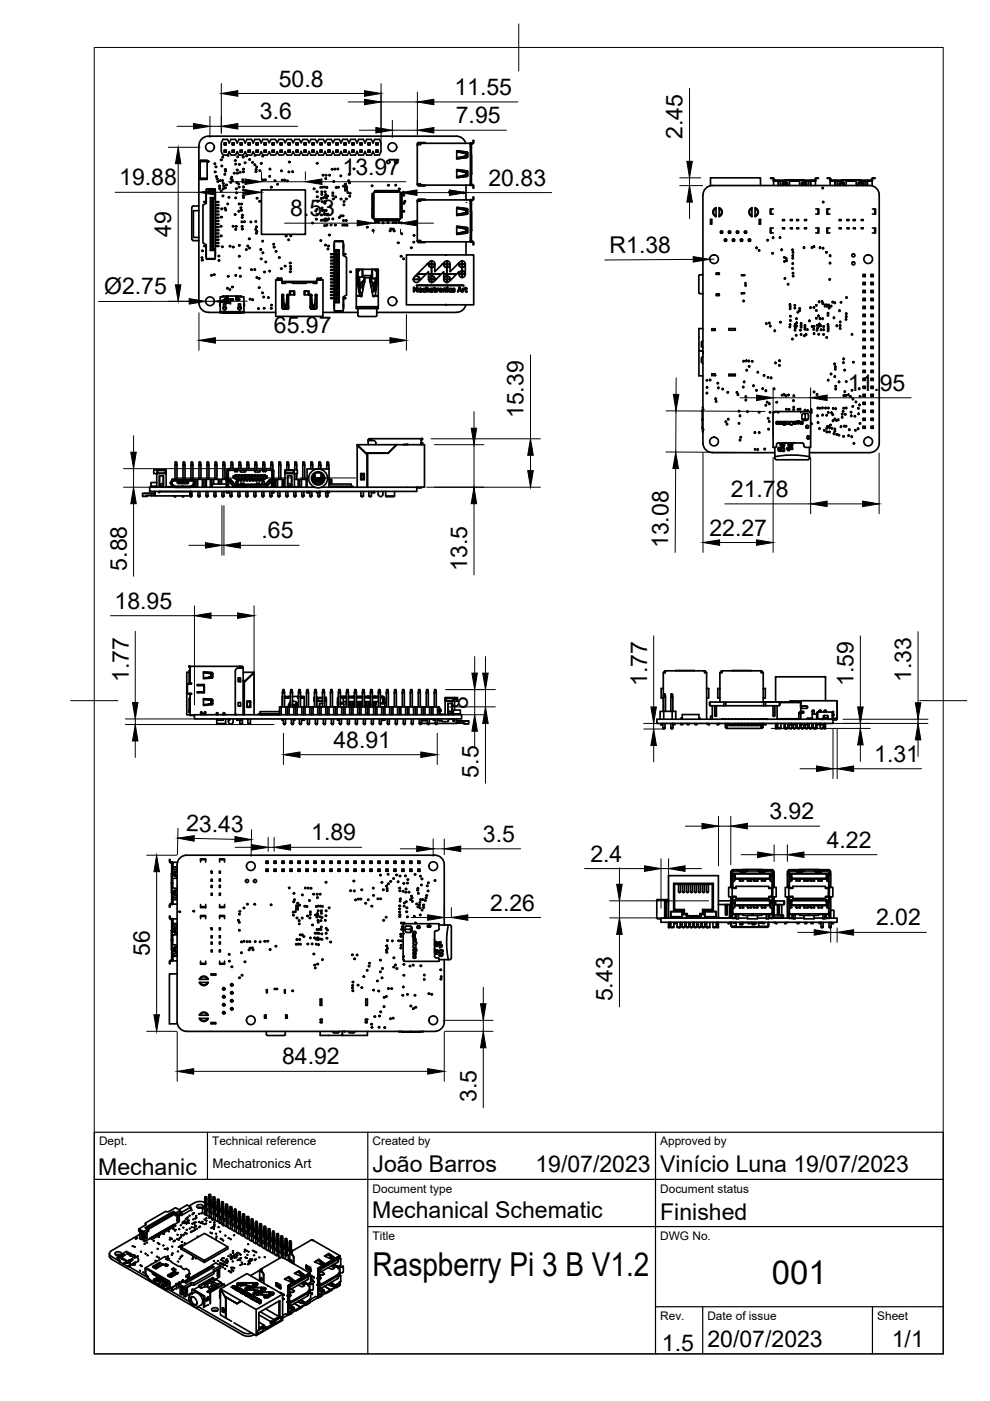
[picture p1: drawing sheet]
<svg xmlns="http://www.w3.org/2000/svg" width="210mm" height="297mm" viewBox="0 0 210 297" stroke-linecap="round" stroke-linejoin="round" font-family="sans-serif">
<defs><g id="words">
<g font-size="7">
<text x="79" y="270.6">Raspberry Pi 3 B V1.2</text>
<text x="163.7" y="272.3">001</text>
</g>
<g font-size="4.9">
<text x="59.1" y="18.4">50.8</text>
<text x="96.4" y="20.2">11.55</text>
<text x="55.1" y="25.3">3.6</text>
<text x="96.6" y="26.1">7.95</text>
<text x="144.7" y="29.4" transform="rotate(-90 144.7 29.4)">2.45</text>
<text x="25.3" y="39.3">19.88</text>
<text x="72.6" y="37.1">13.97</text>
<text x="103.6" y="39.4">20.83</text>
<text x="61.5" y="45.9">8.53</text>
<text x="36.3" y="50.2" transform="rotate(-90 36.3 50.2)">49</text>
<text x="129.2" y="53.7">R1.38</text>
<text x="22.1" y="62.4">Ø2.75</text>
<text x="58.1" y="70.7">65.97</text>
<text x="179.7" y="82.9">11.95</text>
<text x="111" y="88.7" transform="rotate(-90 111 88.7)">15.39</text>
<text x="155" y="105.4">21.78</text>
<text x="150.4" y="113.6">22.27</text>
<text x="55.4" y="114.2">.65</text>
<text x="141.7" y="116.3" transform="rotate(-90 141.7 116.3)">13.08</text>
<text x="26.9" y="121" transform="rotate(-90 26.9 121)">5.88</text>
<text x="99" y="121" transform="rotate(-90 99 121)">13.5</text>
<text x="24.3" y="129.1">18.95</text>
<text x="27.3" y="144.6" transform="rotate(-90 27.3 144.6)">1.77</text>
<text x="137.2" y="145.5" transform="rotate(-90 137.2 145.5)">1.77</text>
<text x="181" y="145.5" transform="rotate(-90 181 145.5)">1.59</text>
<text x="193.2" y="144.6" transform="rotate(-90 193.2 144.6)">1.33</text>
<text x="99.2" y="150.2" transform="rotate(-90 99.2 150.2)">8</text>
<text x="70.7" y="158.5">48.91</text>
<text x="185.4" y="161.5">1.31</text>
<text x="101.5" y="164.9" transform="rotate(-90 101.5 164.9)">5.5</text>
<text x="163.1" y="173.7">3.92</text>
<text x="39.5" y="176.3" transform="rotate(1 39.5 176.3)">23.43</text>
<text x="66" y="178.2">1.89</text>
<text x="102.4" y="178.5">3.5</text>
<text x="175.3" y="179.8">4.22</text>
<text x="125.2" y="182.8">2.4</text>
<text x="103.9" y="193.1">2.26</text>
<text x="185.7" y="196.2">2.02</text>
<text x="31.7" y="202.7" transform="rotate(-90 31.7 202.7)">56</text>
<text x="129.9" y="212.3" transform="rotate(-90 129.9 212.3)">5.43</text>
<text x="59.8" y="225.7">84.92</text>
<text x="101" y="233.7" transform="rotate(-90 101 233.7)">3.5</text>
<text x="20.8" y="249.2">Mechanic</text>
<text x="79" y="248.5">João Barros</text>
<text x="113.5" y="248.5">19/07/2023</text>
<text x="140" y="248.5">Vinício Luna 19/07/2023</text>
<text x="78.9" y="258.3">Mechanical Schematic</text>
<text x="140" y="258.6">Finished</text>
<text x="140.3" y="286.4">1.5</text>
<text x="150" y="285.5">20/07/2023</text>
<text x="189.1" y="285.7">1/1</text>
</g>
<text font-size="2.8" x="45.1" y="247.6">Mechatronics Art</text>
<g font-size="2.5">
<text x="21" y="242.9">Dept.</text>
<text x="45" y="242.9">Technical reference</text>
<text x="79" y="242.9">Created by</text>
<text x="140" y="242.9">Approved by</text>
<text x="79" y="252.8">Document type</text>
<text x="140" y="252.8">Document status</text>
<text x="79" y="262.9">Title</text>
<text x="140" y="262.9">DWG No.</text>
<text x="140" y="279.9">Rev.</text>
<text x="150" y="279.9">Date of issue</text>
<text x="186" y="279.9">Sheet</text>
</g>
</g></defs>
<!-- layer: Visible -->
<g fill="none" stroke="#000" stroke-width=".36">
<path d="M42.2 30.9v33.3M42.4 37.8h1.5v.2h-1.5zM42.4 37.8v-3.8h1.5v3.8M42.4 34.3h1.5M44.2 28.9h52.6a2 2 0 0 1 1.9 1.5M44.2 28.9a2 2 0 0 0-2 2M47.5 32.3h.5zM47.5 30.7h.5zM47.5 31.8h.5M47.5 30.3h.5M47.6 32.2v-.3h.3v.3M47.6 31.9l-.1 .4"/>
<path d="M47.6 30.6v-.3h.3v.3M47.6 30.3l-.1 .4M47.9 31.9l.1 .4M47.9 30.3l.1 .4M48.2 32.9h-.9l-.4-.8v-1.8l.4-.7h.9l.4 .7 .4-.7h.9l.4 .7 .4-.7h.9l.4 .7 .3-.7h1l.4 .7 .3-.7h1l.4 .7 .3-.7h1l.4 .7 .3-.7h1l.4 .7 .3-.7h1l.4 .7 .3-.7h1l.3 .7 .4-.7h1l.3 .7 .4-.7h1l.3 .7 .4-.7h1l.3 .7 .4-.7h1l.3 .7 .4-.7h1l.3 .7 .4-.7h1l.3 .7 .4-.7h1l.3 .7 .4-.7h1l.3 .7 .4-.7h.9l.4 .7 .3-.7h1l.4 .7 .3-.7h1l.4 .7v1.8l-.4 .8h-1l-.3-.8-.4 .8h-1l-.3-.8-.4 .8h-.9l-.4-.8-.3 .8h-1l-.4-.8-.3 .8h-1l-.4-.8-.3 .8h-1l-.4-.8-.3 .8h-1l-.4-.8-.3 .8h-1l-.4-.8-.3 .8h-1l-.4-.8-.3 .8h-1l-.4-.8-.3 .8h-1l-.4-.8-.3 .8h-1l-.3-.8-.4 .8h-1l-.3-.8-.4 .8h-1l-.3-.8-.4 .8h-1l-.3-.8-.4 .8h-.8M48.3 32.9h.2v.1l-.2 .1zM48.3 32.9h.1M49.2 32.3h.5zM49.2 30.7h.5zM49.2 31.8h.5M49.2 30.3h.5M49.3 32.2v-.3h.3v.3"/>
<path d="M49.3 31.9l-.1 .4M49.3 30.6v-.3h.3v.3M49.3 30.3l-.1 .4M49.6 31.9l.1 .4M49.6 30.3l.1 .4M50.9 31.8h.5M50.9 30.3h.5M51 32.2l.4 .1zM51 32.2v-.3h.3v.3M51 31.9l-.1 .4M51 30.6l.4 .1zM51 30.6v-.3h.3v.3"/>
<path d="M51 30.3l-.1 .4M51.3 31.9l.1 .4M51.3 30.3l.1 .4M52.6 32.3h.4zM52.6 30.7h.4zM52.6 31.8h.4M52.6 30.3h.4M52.7 32.2v-.3h.3v.3M52.7 31.9l-.1 .4M52.7 30.6v-.3h.3v.3M52.7 30.3l-.1 .4M53 31.9v.4"/>
<path d="M53 30.3v.4M54 32.8l.2 .1M54 32.8v.3l.2-.2M54 32.8l-.3-.7-.4 .8h-1l-.3-.8-.4 .8h-.9l-.4-.8-.4 .8h-.9l-.4-.8-.3 .8M54.3 32.3h.4zM54.3 30.7h.4zM54.3 31.8h.4M54.3 30.3h.4M54.4 32.2v-.3h.3v.3M54.4 31.9l-.1 .4M54.4 30.6v-.3h.3v.3M54.4 30.3l-.1 .4"/>
<path d="M54.7 31.9v.4M54.7 30.3v.4M56 31.8h.4M56 30.3h.4M56.1 32.2l.3 .1zM56.1 32.2v-.3h.3v.3M56.1 31.9l-.1 .4M56.1 30.6l.3 .1zM56.1 30.6v-.3h.3v.3M56.1 30.3l-.1 .4M56.4 31.9v.4M56.4 30.3v.4"/>
<path d="M57.7 32.3h.4zM57.7 30.7h.4zM57.7 31.8h.4M57.7 30.3h.4M57.8 32.2v-.3h.3v.3M57.8 31.9l-.1 .4M57.8 30.6v-.3h.3v.3M57.8 30.3l-.1 .4M58.1 31.9v.4M58.1 30.3v.4M59.4 32.3h.4zM59.4 30.7h.4z"/>
<path d="M59.4 31.8h.4M59.4 30.3h.4M59.5 32.2v-.3h.3v.3M59.5 31.9l-.1 .4M59.5 30.6v-.3h.3v.3M59.5 30.3l-.1 .4M59.8 31.9v.4M59.8 30.3v.4M61.1 31.8h.4M61.1 30.3h.4M61.2 32.2l.3 .1zM61.2 32.2v-.3h.2v.3"/>
<path d="M61.2 31.9l-.1 .4M61.2 30.6l.3 .1zM61.2 30.6v-.3h.2v.3M61.2 30.3l-.1 .4M61.4 31.9l.1 .4M61.4 30.3l.1 .4M62.8 32.3h.4zM62.8 30.7h.4zM62.8 31.8h.4M62.8 30.3h.4M62.8 32.2v-.3h.3v.3M62.8 31.9v.4"/>
<path d="M62.8 30.6v-.3h.3v.3M62.8 30.3v.4M63.1 31.9l.1 .4M63.1 30.3l.1 .4M64.5 32.3h.4zM64.5 30.7h.4zM64.5 31.8h.4M64.5 30.3h.4M64.5 32.2v-.3h.3v.3M64.5 31.9v.4M64.5 30.6v-.3h.3v.3M64.5 30.3v.4"/>
<path d="M64.8 31.9l.1 .4M64.8 30.3l.1 .4M66.2 32.3h.4zM66.2 30.7h.4zM66.2 31.8h.4M66.2 30.3h.4M66.2 32.2v-.3h.3v.3M66.2 31.9v.4M66.2 30.6v-.3h.3v.3M66.2 30.3v.4M66.5 31.9l.1 .4M66.5 30.3l.1 .4"/>
<path d="M67.9 32.3h.4zM67.9 30.7h.4zM67.9 31.8h.4M67.9 30.3h.4M67.9 32.2v-.3h.3v.3M67.9 31.9v.4M67.9 30.6v-.3h.3v.3M67.9 30.3v.4M68.2 31.9l.1 .4M68.2 30.3l.1 .4M69.6 32.3h.4zM69.6 30.7h.4z"/>
<path d="M69.6 31.8h.4M69.6 30.3h.4M69.6 32.2v-.3h.3v.3M69.6 31.9v.4M69.6 30.6v-.3h.3v.3M69.6 30.3v.4M69.9 31.9l.1 .4M69.9 30.3l.1 .4M71.2 32.3h.5zM71.2 30.7h.5zM71.2 31.8h.5M71.2 30.3h.5"/>
<path d="M71.3 32.2v-.3h.3v.3M71.3 31.9l-.1 .4M71.3 30.6v-.3h.3v.3M71.3 30.3l-.1 .4M71.6 31.9l.1 .4M71.6 30.3l.1 .4M72.9 32.3h.5zM72.9 30.7h.5zM72.9 31.8h.5M72.9 30.3h.5M73 32.2v-.3h.3v.3M73 31.9l-.1 .4"/>
<path d="M73 30.6v-.3h.3v.3M73 30.3l-.1 .4M73.1 39.5h.5v.3h-.5zM73.3 31.9l.1 .4M73.3 30.3l.1 .4M74.6 32.3h.5zM74.6 30.7h.5zM74.6 31.8h.5M74.6 30.3h.5M74.7 32.2v-.3h.3v.3M74.7 31.9l-.1 .4M74.7 30.6v-.3h.3v.3"/>
<path d="M74.7 30.3l-.1 .4M75 31.9l.1 .4M75 30.3l.1 .4M76.3 32.3h.5zM76.3 30.7h.5zM76.3 31.8h.5M76.3 30.3h.5M76.4 32.2v-.3h.3v.3M76.4 31.9l-.1 .4M76.4 30.6v-.3h.3v.3M76.4 30.3l-.1 .4M76.7 31.9l.1 .4"/>
<path d="M76.7 30.3l.1 .4M78 32.3h.5zM78 30.7h.5zM78 31.8h.5M78 30.3h.5M78.1 32.2v-.3h.3v.3M78.1 31.9l-.1 .4M78.1 30.6v-.3h.3v.3M78.1 30.3l-.1 .4M78.4 31.9l.1 .4M78.4 30.3l.1 .4M79.7 32.3h.5z"/>
<path d="M79.7 30.7h.5zM79.7 31.8h.5M79.7 30.3h.5M79.8 32.2v-.3h.3v.3M79.8 31.9l-.1 .4M79.8 30.6v-.3h.3v.3M79.8 30.3l-.1 .4M80.1 31.9l.1 .4M80.1 30.3l.1 .4M88.5 39h.7v.3h10.5M88.5 30.5v8.6M88.5 39.1l.3 .3"/>
<path d="M88.6 30.5v.2M88.6 39v.1h.6h-.2M88.6 39.1h.1M88.6 30.5h.6M88.6 39.1l.2 .2M88.8 30.2h1.3v.2h-1.3M88.8 39.3h1.3v.1h-1.3M88.8 39.1v.2h.4M88.8 30.5v-.1h.4v.3h-.7M88.8 30.3l-.2 .2M88.8 30.2l-.3 .3M89.2 30.4h10.5v.3"/>
<path d="M96.8 32.2l1.2 .2M96.8 36.2l1.2 .2M96.8 31.9l2.3 .4v1l-2.3 .4zM96.8 36l2.3 .3M97 32l2.1 .3M98 33.2l-1.2 .2M98 37.2l-1.2 .2M98 33.2h.1M98.2 32.5h.5M98.2 36.5l.5 .1M98.4 32.5h.4v.6l-.4 .1M98.4 36.5l.4 .1v.5l-.4 .1"/>
<path d="M98.7 37.1l-.5 .1M98.8 39.3v3.1M98.8 33.1l-.6 .1M98.8 32.5l-.1 .6M98.8 36.6v.5M99 36.2l.2 .2-.1 .9-2.3 .4v-1.8l2.2 .3M99.1 37.4l-2.1 .3M99.1 33.4l-2.3 .3M99.7 36.8h.2M99.7 32.8h.2M99.7 39v.3M99.7 30.7v8.3"/>
<path d="M99.7 30.5h.1M99.7 39.1h.1M99.7 31.1l.1 .1M99.7 30.7h.1M99.7 39h.1M99.7 39.3h.1M99.7 30.4h.1M99.7 30.7l.2 .2v1.9M99.7 30.8l.1 2M99.8 30.5v-.2h.1v.2M99.8 39.1v.2h.1v-.2M99.8 39l.1 .1"/>
<path d="M99.8 36.8l-.1 2.2M99.8 38.3h.1M99.8 31.3h.1M99.8 38.5l-.1 .1M99.9 32.8h.1v4h-.1zM99.9 30.5l-.1 .1M99.9 30.5h.2M99.9 39.1h.2M99.9 39.3h.2M99.9 30.4h.2M99.9 36.8v2.3M100.1 39.1l.3 .2v.6h-.1v-.4l-.2-.2"/>
<path d="M100.3 30.2l-.2 .2M100.3 30.2v-.4h.1v.4M100.4 30.2l-.3 .3M161.2 39.3v-1.6h-10.6v1.7M163.8 37.7h-.4v.1h.4M163.8 37.7l.3 .2v.3M163.8 37.8l.2 .4M164 38.3v.1M164.1 38.2h-.1l.1 .2M164.2 38.2l.1 .2 2.2-.1M164.2 38.2h.8v.1M164.3 38.4h.1"/>
<path d="M164.8 38.3l-.1 .1M165 38.2h1.5M165 38.4h-1v.9M165 38.4h.1M165 38.4v.9M165.1 38.4h.4v.9M165.1 38.4v.9M166.1 38.7h.8M166.1 39.3l.1-.3h.5l.1 .3M166.2 38.6l-.3 .2v.5M166.5 38.1h1.9v.2h-1.9zM166.5 38.3v.1h-1"/>
<path d="M166.7 38.6l.3 .2v.5M167.4 39.3v-.9h2.1v.9M168.4 38.3h.1M168.4 38.2h.1M168.5 38.1h2v.2h-2zM168.5 38.3v.1M170.1 38.7h.8M170.1 39.3l.1-.3h.5l.1 .3M170.2 38.6l-.3 .2v.5M170.5 38.3v.1h.9M170.5 38.3l2 .1M170.5 38.2h1.9l.2 .2"/>
<path d="M170.7 38.6l.3 .2v.5M171.8 38.4h-.4v.9M171.8 38.4h.1M171.8 38.4v.9M171.9 38.4v.9M171.9 38.2v.1M172.1 38.3l.1 .1M172.8 38.2h.2l-.2 .2M172.8 38v.2M172.8 38.2l-.2 .2M172.8 38l.1-.3h.6v.1l-.5 .1-.1 .3M172.9 38.3l-1 .1"/>
<path d="M172.9 38.4v.9M176 38.2v-.3l-.6-.1v-.1h.6l.2 .5M176 38.3v.1M176.2 38.2h-.2l.2 .2M176.2 38.2l.1 .2M176.2 38.2h.8v.1M176.3 38.4h.1M176.8 38.3l-.1 .1M177 38.2h1.5M177 38.4h-1v.9M177 38.4h.1M177 38.4v.9"/>
<path d="M177.1 38.4h.4v.9M177.1 38.4v.9M178.1 38.7h.8M178.1 39.3l.1-.3h.5l.1 .3M178.2 38.6l-.2 .2-.1 .5M178.5 38.3v.1h-1M178.5 38.3l-2.2 .1M178.7 38.6l.3 .2v.5M179.4 39.3v-.9h2.1v.9M180.4 38.1v.2h-1.9v-.2h2M180.4 38.3v.1M180.4 38.3h.1"/>
<path d="M180.4 38.2h.1M180.5 38.1h2v.2h-2zM180.5 38.3v.1M182.1 38.7h.8M182.1 39.3l.1-.3h.6v.3M182.2 38.6l-.2 .2-.1 .5M182.5 38.3v.1h.9M182.5 38.3l2 .1M182.5 38.2h1.9l.2 .2M182.7 38.6l.3 .2 .1 .5M183.8 38.4h-.4v.9M183.8 38.4h.1"/>
<path d="M183.8 38.4v.9M183.9 38.2v.1M183.9 38.4v.9M184.1 38.3l.1 .1M184.8 38.2h.2l-.2 .2M184.8 38.2l.1-.5h.6v.1l-.5 .1-.1 .3M184.8 38.2l-.1 .2M184.9 38.3l-1 .1M184.9 38.4v1M40.7 44v6.7M40.7 50.7l.3 .3M41 51h1.2"/>
<path d="M41 43.7h1.2M41 43.7l-.3 .3M42.2 44.7h-1.2v5.6h1.2M43.2 42.9h.5M43.2 42.7h.5M43.2 52.2h.5M43.2 52.1h.5M43.7 41.2v1.9M43.7 51.9v1.6M43.7 53.9v.5M43.7 53.9h.1M43.7 41.2h.1"/>
<path d="M43.7 41.5h.1M43.7 54.8h1.9l-.1 .2h-1.6zM43.7 40.2l.2-.2h1.6l.1 .2zM43.7 40.2v2.9l-.7 .4v8l.7 .4v2.9M43.7 53.5v.4M43.7 40.6v.6M44.7 42l-.1-.1v11.2l.1-.1M44.7 53l.9 .1h-1M44.7 42v11M44.9 42.7v.2h.3M44.9 42.7h.3M44.9 43.6v-.2v.2h.3"/>
<path d="M44.9 43.4h.3M44.9 42.7v.2M44.9 44.1v.1M44.9 44.8v.1M44.9 45.4v.2M44.9 46.1v.1M44.9 46.7v.2M44.9 47.4v.2M44.9 48.1v.1M44.9 48.8v.1M44.9 49.4v.2M44.9 50.1v.2"/>
<path d="M44.9 50.7v.2M44.9 51.4v.2M44.9 52.1v.1M44.9 42v.1h.2v10.8l-.2 .1M45.1 52.2h.1M45.2 45.4h-.3v.2h.3M45.2 44.8h-.3v.1h.3M45.2 44.1h-.3v.1h.3M45.2 52.1h-.3v.1h.2M45.2 51.4h-.3v.2h.3M45.2 50.7h-.3v.2h.3M45.2 50.1h-.3v.2h.3"/>
<path d="M45.2 49.4h-.3v.2h.3M45.2 48.8h-.3v.1h.3M45.2 48.1h-.3v.1h.3M45.2 47.4h-.3v.2h.3M45.2 46.7h-.3v.2h.3M45.2 46.1h-.3v.1h.3M45.2 42.1l.1 10.8zM45.3 42.1h.4M45.6 40.2v1.7h-1M45.6 41.9l-.9 .1M45.6 53.1v1.7M45.6 53.9h.1"/>
<path d="M45.6 54.4h.1M45.6 41.2h.1M45.6 40.6h.1M45.7 45.6h.7M45.7 45.4h.7M45.7 44.9h.7M45.7 44.8h.7M45.7 44.2h.7M45.7 44.1h.7M45.7 52.9v1M45.7 41.2v.9M45.7 42.1v10.8h-.4"/>
<path d="M45.7 42.9h.7M45.7 42.7h.7M45.7 43.6h.7M45.7 43.4h.7M45.7 52.2h.7M45.7 52.1h.7M45.7 51.6h.7M45.7 51.4h.7M45.7 50.9h.7M45.7 50.7h.7M45.7 50.3h.7M45.7 50.1h.7"/>
<path d="M45.7 49.6h.7M45.7 49.4h.7M45.7 48.9h.7M45.7 48.8h.7M45.7 48.2h.7M45.7 48.1h.7M45.7 47.6h.7M45.7 47.4h.7M45.7 46.9h.7M45.7 46.7h.7M45.7 46.2h.7M45.7 46.1h.7"/>
<path d="M45.7 40.6v.6M47.8 44.4h.1M50.6 44.9h.1M55.4 40.3h9.3v9.4h-9.3zM58.5 59.4h.1M58.5 59.4h.3M58.8 59v.4M58.8 59l.2 .4M58.8 59h.9v.2h-.7M59 59.4h-.5v7.7h10v-7.7h-.6M59 59.4h-.2M59 59.4h.7"/>
<path d="M59.7 59.2v.2M59.7 59.4l.1 .6M59.7 59.4h.1M59.8 59.8h7.3M59.8 59.7h7.3M67.2 59.2v.2h.7M67.9 59.2h-.7v-.2h.9l-.2 .4M67.9 59.4h-.7l-.1 .7M67.9 59.4h.2M68.1 59v.4zM68.1 59.4h.3M68.4 59.4h.1"/>
<path d="M70.1 53.8h.7M70.1 54h.7M70.1 54.5h.7M70.1 54.6h.7M70.1 55.1h.7M70.1 55.3h.7M70.1 55.8h.7M70.1 56h.7M70.1 56.5h.7M70.1 56.6h.7M70.1 57.1h.7M70.1 57.3h.7"/>
<path d="M70.1 57.8h.7M70.1 58h.7M70.1 58.5h.7M70.1 58.6h.7M70.1 59.1h.7M70.1 59.3h.7M70.1 59.8h.7M70.1 60h.7M70.8 52.2v1M70.8 52.2h.1M70.8 51.7h.1M70.9 51.2v1.8"/>
<path d="M71 51.1h1.6l.2 .1h-1.9zM71.2 53.2l.1 10.7zM71.2 53.2h-.4v10.7M71.4 53.8h.2v.2h-.2zM71.4 54.5h.2v.1h-.2zM71.4 55.1h.2v.2h-.2zM71.4 55.8h.2v.2h-.2zM71.4 56.5h.2v.1h-.2zM71.4 57.1h.2v.2h-.2zM71.4 57.8h.2v.2h-.2zM71.4 58.5h.2v.1h-.2zM71.4 59.1h.2v.2h-.2z"/>
<path d="M71.4 59.8h.2v.2h-.2zM71.4 54v.5M71.4 54.6v.5M71.4 55.3v.5M71.4 56v.5M71.4 56.6v.5M71.4 57.3v.5M71.4 58v.5M71.4 58.6v.5M71.4 59.3v.5M71.4 60v.5M71.6 53.1l-.2 .1v.6"/>
<path d="M71.6 53.8v.2M71.6 54.5v.1M71.6 55.1v.2M71.6 55.8v.2M71.6 56.5v.1M71.6 57.1v.2M71.6 57.8v.2M71.6 58.5v.1M71.6 59.1v.2M71.6 59.8v.2M71.8 53.1l.1-.1v11.2l-.1-.2M71.8 53.1v10.9"/>
<path d="M71.9 53h-1l.1 .1h.8M72.8 51.2v3l.7 .4v8l-.7 .4v2.9M72.8 52.2h.1M72.8 51.7l.1 .5M72.9 52.2l-.1 .4M72.9 53.8h.4M72.9 54h.4M72.9 52.6v1.6M73.1 40.1h.5v.3h-.5zM75.8 57.1v3.2l.5 2.4h.4M75.8 58.7h.1M75.8 58.1h.1"/>
<path d="M75.8 57.4h.1M75.9 59h.3M75.9 57.4v2.5M75.9 60l.2-.1 .3 2M75.9 57.4h.2M75.9 60l.3 1.9M76.1 59v.9M76.1 59.9l-.2 .1M76.1 57.4h.1M76.1 57.4v-.3h.7v1.6M76.8 59.8h.5M76.9 57.1v1.6h-.7l.2 2.3 .1-.9 .7-.8"/>
<path d="M77.2 59.1l.1 .7h-.5l.1 .7M77.2 59.3v-.9h1.3v1.3M77.2 59.3v.4M78.5 59.8h.5M78.5 59.1v.7h.5l-.2 .7M78.8 57.1v2h.9M79 57.1h.6v.3h.3v1.6h-.9zM79.2 40.7h5.7v5.8h-5.7zM79.2 41.4h-.3v.2h.3M79.2 45.4h-.3v.2h.3M79.2 41.7h-.3v.2h.3M79.2 44h-.3v.2h.3"/>
<path d="M79.2 42h-.3v.2h.3M79.2 42.7h-.3v.2h.3M79.2 42.4h-.3v.2h.3M79.2 43h-.3v.2h.3M79.2 43.4h-.3v.2h.3M79.2 44.4h-.3v.2h.3M79.2 43.7h-.3v.2h.3M79.2 45.7h-.3v.2h.3M79.2 44.7h-.3v.2h.3M79.2 45h-.3v.2h.3M79.2 46h-.3v.2h.3M79.2 41h-.3v.2h.3"/>
<path d="M79.4 46.5v.3h.2v-.3M79.5 40.7v-.3h.2v.3M79.6 59l-.3 2.4-.1-1.3-.7-.8M79.7 59.8h.1M79.7 59.8h.2l-.3 1.7M79.7 59.8h.2M79.7 59.8l-.2 1.7M79.7 59v.8M79.8 46.5v.3h.2v-.3M79.8 40.7v-.3h.2v.3M79.9 58.7h.1M79.9 58.1h.1"/>
<path d="M79.9 57.4h.1M79.9 59v.8M79.9 59.1h.1M79.9 57.1v3.2l-.3 2.4M80.1 46.5v.3h.2v-.3M80.1 40.7v-.3h.2v.3M80.4 46.5v.3h.2v-.3M80.5 40.7v-.3h.2v.3M80.8 46.5v.3h.2v-.3M80.8 40.7v-.3h.2v.3M81.1 46.5v.3h.2v-.3M81.1 40.7v-.3h.2v.3"/>
<path d="M81.4 46.5v.3h.2v-.3M81.5 40.7v-.3h.2v.3M81.8 46.5v.3h.2v-.3M81.8 40.7v-.3h.2v.3M82.1 46.5v.3h.2v-.3M82.1 40.7v-.3h.2v.3M82.4 46.5v.3h.2v-.3M82.5 40.7v-.3h.2v.3M82.8 46.5v.3h.2v-.3M82.8 40.7v-.3h.2v.3M83.1 46.5v.3h.2v-.3M83.1 40.7v-.3h.2v.3"/>
<path d="M83.4 46.5v.3h.2v-.3M83.5 40.7v-.3h.2v.3M83.8 46.5v.3h.2v-.3M83.8 40.7v-.3h.2v.3M84.1 46.5v.3h.2v-.3M84.1 40.7v-.3h.2v.3M84.4 46.5v.3h.2v-.3M84.5 40.7v-.3h.2v.3M84.9 45.7h.3v.2h-.3M84.9 41.7h.3v.2h-.3M84.9 45.3h.3v.2h-.3M84.9 43h.3v.2h-.3"/>
<path d="M84.9 45h.3v.2h-.3M84.9 44.3h.3v.2h-.3M84.9 44.6h.3v.3h-.3M84.9 44h.3v.2h-.3M84.9 43.7h.3v.2h-.3M84.9 42.7h.3v.1h-.3M84.9 43.3h.3v.2h-.3M84.9 41.3h.3v.2h-.3M84.9 42.3h.3v.2h-.3M84.9 42h.3v.2h-.3M84.9 41h.3v.2h-.3M84.9 46h.3v.2h-.3"/>
<path d="M86.2 54h14.2v10.6h-14.2zM87.6 59.2h1.4a.67 .67 0 0 1-.7 .7 .67 .67 0 0 1-.7-.7zM87.8 58.7a.67 .67 0 0 1 .7-.1 .67 .67 0 0 1 .5 .6h-1.4zM88.5 51h.7v.3h10.5M88.5 58.1l2.1-2.1h.2a.73 .73 0 0 0 .7 .7v1.4h-.7v-.5l-.4 .5zM88.5 42.5v8.7M88.5 51.2l.3 .2M88.6 42.5v.2M88.6 51v.1h.6h-.2M88.6 42.5h.6M88.6 42.5h.1M88.6 51.1v.1"/>
<path d="M88.6 51.2l.2 .1M88.8 42.2h1.3v.2h-1.3M88.8 51.3h1.3v.1h-1.3M88.8 51.1v.2h.4M88.8 42.5v-.1h.4v.3h-.7M88.8 42.4l-.2 .1M88.8 42.2l-.3 .3M89 59.3h.2l-.2 .2M89 59.2l-.3-.6-.7-.1 .4-.4h1.9l-1.1 1.1h-.2M89 59.2v.3M89.2 42.4h10.5v.3M90.8 58.1h.7v.4l-.6 .4z"/>
<path d="M90.9 55.7l-.1 .3h-.2l.2-.3M90.9 59.2l.6 .1v.6a.67 .67 0 0 1-.6-.7zM90.9 56h.6v.6a.67 .67 0 0 1-.6-.6zM91.1 58.8l.4-.2v.6h-.6zM91.1 55.5l.4-.2v.7h-.6zM91.5 56.7l.7-.4v1.3l1.6-1.6h.2a.73 .73 0 0 0 .7 .7v1.4h-.6v-.5l-.5 .5h-2.1zM91.5 56h.7a.67 .67 0 0 1-.7 .7zM91.5 55.3a.6 .6 0 0 1 .7 .7h-.7zM91.5 59.3h.7a.63 .63 0 0 1-.7 .6zM91.5 58.6a.63 .63 0 0 1 .7 .6h-.7zM92.2 59.3h.2l-.2 .2M92.3 59.2a.73 .73 0 0 0-.8-.7v-.4h2.1l-1.1 1.1h-.3"/>
<path d="M92.3 59.2l-.1 .3M94.1 55.7l-.1 .3h-.2l.3-.3M94.1 58.1h.6v.4l-.6 .4zM94.1 59.2l.6 .1v.6a.67 .67 0 0 1-.6-.7zM94.1 56h.6v.6a.67 .67 0 0 1-.6-.6zM94.3 58.7l.4-.1v.6h-.6zM94.3 55.5l.4-.2v.7h-.6zM94.5 54h.1M94.8 56.7l.6-.4v1.3l1.6-1.6h.2a.77 .77 0 0 0 .8 .7v.7l-.7 .5v-.3l-.5 .5h-2zM94.8 58.1h2l-1.1 1.1h-.2a.73 .73 0 0 0-.7-.7zM94.8 55.3a.63 .63 0 0 1 .6 .7h-.6zM94.8 56h.6a.71 .71 0 0 1-.6 .7z"/>
<path d="M94.8 58.6a.67 .67 0 0 1 .6 .6h-.6zM94.8 59.3h.6a.67 .67 0 0 1-.6 .6zM95.5 59.2l.2 .1-.3 .2zM96.8 44.2l1.2 .2M96.8 48.2l1.2 .2M96.8 48l2.3 .3M97 44l2.1 .3M97.3 55.7v.3h-.3l.3-.3M97.3 56h.7v.6a.67 .67 0 0 1-.7-.6zM97.3 58.1l.2 .5 .5 .2v-.7h-.7M97.5 55.5l.5-.2v.7h-.7zM97.5 57.7l.5-.2v.6h-.7z"/>
<path d="M98 56.7l.7-.4v1.6l-.7-.5zM98 56h.7a.71 .71 0 0 1-.7 .7zM98 55.3a.63 .63 0 0 1 .7 .7h-.7zM98 57.5a.63 .63 0 0 1 .7 .6h-.7zM98 45.2l-1.2 .2M98 49.2l-1.2 .2M98 45.2h.1M98.2 44.5h.5M98.2 48.5l.5 .1M98.4 44.5h.4v.6l-.4 .1M98.4 48.5l.4 .1v.5l-.4 .1M98.7 58.1l-.2 .5-.5 .2v-.7h.7"/>
<path d="M98.7 49.1l-.5 .1M98.8 51.3v2.7M98.8 45.1l-.6 .1M98.8 44.5l-.1 .6M98.8 48.6v.5M99 44.2l.2 .2-.1 .9-2.3 .4v-1.7l2.2 .2M99.1 49.4l-2.1 .3M99.1 45.4l-2.3 .3M99.2 49.2l-.2 .2-2.2 .3v-1.7l2.2 .2 .2 .2v.8M99.7 48.8h.2M99.7 44.8h.2M99.7 51v.3"/>
<path d="M99.7 42.5h.1M99.7 51.1h.1M99.7 43.1l.1 .1M99.7 42.7h.1M99.7 51h.1M99.7 51.3h.1M99.7 42.7v8.3M99.7 42.4h.1M99.7 42.7l.2 .2v1.9M99.7 42.8l.1 2M99.8 51.1v.2l.1-.1M99.8 51l.1 .1"/>
<path d="M99.8 48.8l-.1 2.2M99.8 50.3h.1M99.8 43.4h.1M99.8 50.5l-.1 .1M99.9 44.8h.1v4h-.1zM99.9 42.5l-.1 .1M99.9 42.5l-.1-.2v.2M99.9 42.5h.2M99.9 51.1h.2M99.9 42.5h.1M99.9 51.1v.1M99.9 51.3h.2"/>
<path d="M99.9 42.4h.2M99.9 48.8v2.3M100.1 51.1l.3 .2v.6h-.1v-.4l-.2-.2M100.1 42.4l.2-.2v-.4h.1v.5l-.3 .2M148.2 58.5v3.6M149 58.3h-.6l-.2 .2M150.6 46.5h.3v1h-.3zM151.8 45.9a1.01 1.01 0 0 1-.7-.9 1.01 1.01 0 0 1 .7-1v1.9M151.8 44.2a.86 .86 0 0 0-.5 .8 .86 .86 0 0 0 .5 .8M151.8 58.1l.7 .1M152.5 44.2a.86 .86 0 0 1 .5 .8 .86 .86 0 0 1-.5 .8M152.5 45.9a1.01 1.01 0 0 0 .6-.9 1.01 1.01 0 0 0-.6-1v1.9"/>
<path d="M152.5 58.1h-.7v-.2h.7v.2M152.5 58.1v.1M157.2 58.3h.7v.1h-.7zM158 59.9h.1v.7h-.1zM159.4 45.9a1.01 1.01 0 0 1-.6-.9 1.01 1.01 0 0 1 .6-1v1.9M159.4 44.2a.86 .86 0 0 0-.5 .8 .86 .86 0 0 0 .5 .8M160.1 44.1v1.8M160.1 44.2a.86 .86 0 0 1 .5 .8 .86 .86 0 0 1-.5 .8M160.1 44a1.01 1.01 0 0 1 .7 1 1.01 1.01 0 0 1-.7 .9M161 46.5h.2v1h-.2zM163.5 44.3h-.2v1.1h.2M163.5 48.4h-.2v1h.2"/>
<path d="M163.5 48.4v1M163.5 44.3v1.1M163.5 48.4h.5M163.5 49.4h.5M163.5 45.4h.5M163.5 44.3h.5M165.9 48.3h.4v.2h-.4zM165.9 46.6h.4v.2h-.4zM167.6 48.3h.4v.2h-.4zM167.6 46.6h.4v.2h-.4zM168.9 48.3h.4v.2h-.4zM168.9 46.6h.4v.2h-.4z"/>
<path d="M170.6 48.3h.4v.2h-.4zM170.6 46.6h.4v.2h-.4zM173 48.4h.4M173 49.4h.4M173 45.4h.4M173 44.3h.4M173.4 44.3v1.1M173.4 48.4h.2v1h-.2M173.4 44.3h.2v1.1h-.2M173.4 48.4v1M175.5 44.3h-.2v1.1h.2M175.5 48.4h-.2v1h.2"/>
<path d="M176 48.4h-.5v1h.5M176 44.3h-.5v1.1h.5M177.9 48.3h.4v.2h-.4zM177.9 46.6h.4v.2h-.4zM179.6 48.3h.4v.2h-.4zM179.6 46.6h.4v.2h-.4zM180.9 48.3h.4v.2h-.4zM180.9 46.6h.4v.2h-.4zM182.6 48.3h.4v.2h-.4zM182.6 46.6h.4v.2h-.4zM183 59.9h.5M183 58.2h.5"/>
<path d="M183.1 58.3h.2v.2h-.2zM183.1 58.3l-.1-.1v.4h.5l-.2-.1M183.1 58.5l-.1 .1M183.3 58.3l.2-.1v.4M184.7 59.9h.4M184.7 58.2h.4M184.8 58.3h.2v.2h-.2zM184.8 58.3l-.1-.1v.4h.4l-.1-.1M184.8 58.5l-.1 .1M185 48.4h.4M185 49.4h.4M185 45.4h.4"/>
<path d="M185 44.3h.4M185 58.3l.1-.1v.4M185.4 44.3v1.1M185.4 48.4h.2v1h-.1M185.5 44.3h.1v1.1h-.1M185.5 48.4l-.1 1M42.2 64.2a2 2 0 0 0 2 2M44.2 66.2h2.3M46.7 66.1l-.2 .1 .2 .2 .1-.2M46.7 64.4l-.1 .4 .1 .1M46.9 66.1l-.1 .1h.3M47.1 66.1l.1 .3 4.2-.1"/>
<path d="M47.1 66.1h4.2M47.1 66.1h4.3M47.2 63v-.2h4v.2M47.3 65.3l.1-.9h.5v.9M47.3 65.4l.2 .3M47.3 65.3v.1M47.4 65l.3 .1M47.6 63.4h.8M47.6 63.4h.1M47.7 65.1l-.3 .1M47.9 65.4l-.1 .2-.3 .1M47.9 62.8v.2"/>
<path d="M48 65.3v.1M48 63h-1.3v3.1h.4M48 63h.4M48 63l.1 .4M48.4 63v.6h-.8l.1-.2M48.4 62.8v.2M48.9 63.5v.2h.6v-.2M49 63.4h.4M49.3 63.4l-.4 .1M49.3 63.4l.2 .1M50 63v.6l.8-.1-.5-.1M50 62.8v.2"/>
<path d="M50 63h.4M50 63.4h.8M50.4 63h1.3v3.1h-.4M50.4 63l-.1 .4M50.5 62.8v.2M50.7 65.1l.1 .1M50.8 63.4h.1M50.8 65.2h.2M51 65.5l.2-.2h-.2v-.9h-.5v.9h-.1l.3 .4M51 65l-.3 .1M51 65.5l-.3 .2M51.3 66.1v.2"/>
<path d="M51.3 66.2h.3M51.5 66.1l.1 .1M51.7 64.4l.1 .4-.1 .1M51.7 66.1l.2 .1-.2 .2-.1-.2M51.9 66.2h6.6M59.8 62.5l.1-.1 .2 .1M59.8 65.2l.3 .3M59.8 60l.7 .1 .2-.2h1.1l.3 .2h2.8l.2-.2h1.2l.2 .2h.6M59.9 62.6v2.5l.1 .4M59.9 62.7h.2M60 65.5h.1M60.1 62.6h-.3v2.6"/>
<path d="M60.1 65.6h.8M60.1 62.6v.1M60.1 62.7l.1 1.9M60.2 64.4v.5M60.2 64.6v.3M60.2 64.9l.1 .1h.4v-.1M60.2 64.6l.1 .2h.4v-.2M60.3 64.8v.2M60.3 65.6v-.6l.3 .1v.5M60.3 65.4h.3M60.6 65v.1M60.7 64.8v.2"/>
<path d="M60.7 64.6v.3M60.7 64.4v.5M60.9 62.6v.1M60.9 62.7h.1M60.9 62.6h.3M60.9 62.7l-.2 1.9M60.9 62.5l.1-.1 .2 .1M61 62.6v2.9M61 65.4h.2M61 65.1h.2M61.2 62.6v2.6l-.3 .3M61.4 61.7h1.1v.8h-1.1z"/>
<path d="M61.6 61.7v.8M61.6 61.8h.7M62.3 61.7v.8M64.5 61.7h1v.8h-1zM64.7 61.7v.8M64.7 61.8h.6M65.3 61.7v.8M65.8 62.5l.1-.1 .2 .1M65.8 62.6v2.6l.3 .3M65.8 62.6h.3M65.8 65.4h.2M66 62.6v2.5h-.2"/>
<path d="M66 65.1v.4M66 62.7h.1M66.1 62.6v.1M66.1 65.6h.8M66.1 62.7l.2 1.9M66.2 64.4l.1 .5M66.3 64.6v.3M66.3 64.9v.1h.4v-.1M66.3 64.6v.2h.4v-.2M66.3 64.8v.2M66.3 65.6v-.6l.3 .1v.5M66.3 65.4h.3"/>
<path d="M66.6 65v.1M66.7 64.8v.2M66.7 64.6v.3M66.7 64.4v.5M66.8 62.7l-.1 1.9M66.9 62.5l.1-.1 .2 .1M66.9 62.6l.2 .1M66.9 62.6h.3M66.9 62.7h.1M67.1 62.6v2.5l-.2 .4 .3-.3M67.2 62.6v2.6M68.5 66.2h7.4"/>
<path d="M70.1 60.5h.7M70.1 60.6h.7M70.1 61.1h.7M70.1 61.3h.7M70.1 61.8h.7M70.1 62h.7M70.1 63.1h.7M70.1 63.3h.7M70.1 62.5h.7M70.1 62.6h.7M70.8 63.9v1M70.8 65.4h.1"/>
<path d="M70.8 64.9v.5M70.8 63.9h.4M70.8 64.9h.1M70.9 65.9h1.9l-.2 .1h-1.6zM71.4 60.5h.2v.1h-.2zM71.4 61.1h.2v.2h-.2zM71.4 61.8h.2v.2h-.2zM71.4 63.3v.6l.2 .1M71.4 60.6v.5M71.4 61.3v.5M71.4 62v.5M71.4 62.6v.5"/>
<path d="M71.4 63.1h.2v.2M71.4 63.1v.2h.2M71.6 62.5v.1v-.1h-.2v.1h.2M71.6 60.5v.1M71.6 61.1v.2M71.6 61.8v.2M71.6 63.1v.2M71.8 64h-.8l-.1 .2M71.9 64.2h-1v1.7M72.8 64.9h.1M72.8 64.6h.1M72.9 62.9v2"/>
<path d="M72.9 63.1h.4M72.9 63.3h.4M72.9 64.9l-.1 .5M75.5 65.1h4.7v.3h-4.7zM75.8 62.7v.1M75.8 65v.1M75.9 65.4v1.5l.2 .2h3.6l.2-.2v-1.5M76.3 62.7h-.8v-5.6h4.7v5.6h-.6M76.5 62.2v-.1l.3 .2M76.5 62.2l.3 .2M76.5 62.1l-.1-.2h-.2l.3 .3M76.9 60.5v.1"/>
<path d="M76.9 60.5h.1M76.9 60.5l.1 .4zM78.8 60.5l-.1 .4zM78.8 60.5v.1M78.8 60.5h.1M79 62.7h.6M79.1 62.8l.1 .1 .2-.1h.8v2.2h-4.7v-2.2l1.2 .1 .6-3.2v-.8h1.1v.8l.7 3.1M79.4 61.6l-.5 .2M79.5 61.5v.2l-.6 .3M79.5 61.5h.1l-.1 .2M79.9 66.2h16.9M79.9 62.7v.1"/>
<path d="M79.9 65v.1M87.7 60.9h.2l.2 .6 .3-.6h.2v1h-.2v-.9l-.2 .6-.4-.6v.9h-.1zM88.3 60.5l10 .1zM88.8 61.3a.33 .33 0 0 1 .4-.1 .33 .33 0 0 1 .2 .3h-.5l.1 .3 .4-.1a.37 .37 0 0 1-.5 .1 .37 .37 0 0 1-.1-.5zM89 61.3l.2-.1 .1 .2h-.4zM89.6 61.3l.3-.2 .3 .1v.1a.27 .27 0 0 0-.4 0 .27 .27 0 0 0 0 .4 .27 .27 0 0 0 .4 0 .35 .35 0 0 1-.6 .1 .35 .35 0 0 1 0-.5zM90.3 60.9h.2v.3h.4l.1 .7h-.2l-.1-.7-.2 .1v.6h-.2zM91.2 61.2h.6v.7l-.1-.1a.27 .27 0 0 1-.5 0 .27 .27 0 0 1 .3-.4h.2l-.1-.1h-.4zM91.3 61.6l.4-.1v.2l-.2 .1zM92 60.9h.1v.3h.3h-.3l.1 .6h.2v.1l-.4-.1zM92.6 61.2h.4v.1l-.3 .1v.5h-.1zM94 61.2h.6v.7h-.1l-.1-.7-.3 .1v.6h-.1z"/>
<path d="M94.5 64.6h.1M94.8 60.9l.2 .1zM94.8 61.2h.2v.7h-.2zM95.3 61.2h.4l.1 .1a.27 .27 0 0 0-.4 0 .27 .27 0 0 0 0 .4 .27 .27 0 0 0 .4 0 .36 .36 0 0 1-.6 0 .36 .36 0 0 1 .1-.5zM95.9 61.2h.5v.1h-.4l.3 .2a.28 .28 0 0 1 .1 .4 .28 .28 0 0 1-.5 0v-.2l.3 .1 .1-.2-.4-.1zM97.4 60.9h.2l.3 1-.2-.3h-.5l-.2 .3zM97.5 61l.1 .5h-.3zM98.1 61.2h.4l-.3 .2v.5h-.1zM98.6 60.9h.2v.3h.2h-.2v.6h.2v.1h-.2l-.2-.2zM98.8 64.6a2 2 0 0 1-2 1.6M148.2 74.4h.1M148.2 62.1l.2 .2h.6"/>
<path d="M148.7 73.4l.4 .3M149 74.4h-.8v5.3h.8M149 74.8l.1 .1M149 74.4h.1M149 69.7h-.8v4.7h.8M149 74.7v.1M149 74.7v.2M149.1 72.3l-.3 .1-.1 1M149.1 75.6l-.3 .2-.1 .9 .4 .3M150.9 70h.1M150.9 69.7h.1M150.9 69.7v.4"/>
<path d="M150.9 79.6h.1M150.9 79.3h.1M150.9 79.3v.3M151.6 69.7h-.7v.3h.7M151.6 69.7v.3M151.6 79.3h-.7v.3h.7M151.6 79.3v.3M151.6 79.3h.1M151.6 79.6h.1M151.6 69.7v.4M151.6 70h.1M151.6 69.7h.1"/>
<path d="M151.8 62.4h.7zM151.8 62.4v.3h.7v-.3M154.6 69.7h1.3v.3h-1.3zM154.6 79.3h1.3v.4h-1.3zM157.2 62.1h.7v.2h-.7zM174.8 64.5h.4v.5h-.4zM175.5 64.6h.3v.4h-.3zM183 65h.5M183 73.5h.5M183 75.1h.5M183 76.8h.5M183 78.5h.5"/>
<path d="M183 71.8h.5M183 70h.5M183 68.4h.5M183 66.7h.5M183 63.3h.5M183 61.6h.5M183.1 73.6h.2v.2h-.2zM183.1 73.6l-.1-.1v.4h.5l-.2-.1M183.1 75.3h.2v.2h-.2zM183.1 75.3l-.1-.2v.5h.5l-.2-.1M183.1 76.9h.2v.3h-.2zM183.1 76.9l-.1-.1v.5h.5l-.2-.1"/>
<path d="M183.1 78.6h.2v.3h-.2zM183.1 78.6l-.1-.1v.5h.5l-.2-.1M183.1 71.9h.2v.2h-.2zM183.1 71.9l-.1-.1v.4h.5l-.2-.1M183.1 70.2h.2v.2h-.2zM183.1 70.2l-.1-.2v.5h.5l-.2-.1M183.1 68.5h.2v.2h-.2zM183.1 68.5l-.1-.1v.4h.5l-.2-.1M183.1 66.8h.2v.2h-.2zM183.1 66.8l-.1-.1v.4h.5l-.2-.1M183.1 65.1h.2v.2h-.2zM183.1 65.1l-.1-.1v.4h.5l-.2-.1"/>
<path d="M183.1 63.4h.2v.2h-.2zM183.1 63.4l-.1-.1v.4h.5l-.2-.1M183.1 61.7h.2v.2h-.2zM183.1 61.7l-.1-.1v.4h.5l-.2-.1M183.1 60h.2v.2h-.2zM183.1 60l-.1-.1v.4h.5l-.2-.1M183.1 73.8l-.1 .1M183.1 75.5l-.1 .1M183.1 77.2l-.1 .1M183.1 78.9l-.1 .1M183.1 72.1l-.1 .1M183.1 70.4l-.1 .1"/>
<path d="M183.1 68.7l-.1 .1M183.1 67l-.1 .1M183.1 65.3l-.1 .1M183.1 63.6l-.1 .1M183.1 61.9l-.1 .1M183.1 60.2l-.1 .1M183.3 73.6l.2-.1v.4M183.3 75.3l.2-.2v.5M183.3 76.9l.2-.1v.5M183.3 78.6l.2-.1v.5M183.3 71.9l.2-.1v.4M183.3 70.2l.2-.2v.5"/>
<path d="M183.3 68.5l.2-.1v.4M183.3 66.8l.2-.1v.4M183.3 65.1l.2-.1v.4M183.3 63.4l.2-.1v.4M183.3 61.7l.2-.1v.4M183.3 60l.2-.1v.4M184.7 65h.4M184.7 73.5h.4M184.7 75.1h.4M184.7 76.8h.4M184.7 78.5h.4M184.7 71.8h.4"/>
<path d="M184.7 70h.4M184.7 68.4h.4M184.7 66.7h.4M184.7 63.3h.4M184.7 61.6h.4M184.8 73.6h.2v.2h-.2zM184.8 73.6l-.1-.1v.4h.4l-.1-.1M184.8 75.3h.2v.2h-.2zM184.8 75.3l-.1-.2v.5h.4l-.1-.1M184.8 76.9h.2v.3h-.2zM184.8 76.9l-.1-.1v.5h.4l-.1-.1M184.8 78.6h.2v.3h-.2z"/>
<path d="M184.8 78.6l-.1-.1v.5h.4l-.1-.1M184.8 70.2h.2v.2h-.2zM184.8 70.2l-.1-.2v.5h.4l-.1-.1M184.8 68.5h.2v.2h-.2zM184.8 68.5l-.1-.1v.4h.4l-.1-.1M184.8 71.9h.2v.2h-.2zM184.8 71.9l-.1-.1v.4h.4l-.1-.1M184.8 65.1h.2v.2h-.2zM184.8 65.1l-.1-.1v.4h.4l-.1-.1M184.8 63.4h.2v.2h-.2zM184.8 63.4l-.1-.1v.4h.4l-.1-.1M184.8 61.7h.2v.2h-.2z"/>
<path d="M184.8 61.7l-.1-.1v.4h.4l-.1-.1M184.8 60h.2v.2h-.2zM184.8 60l-.1-.1v.4h.4l-.1-.1M184.8 66.8h.2v.2h-.2zM184.8 66.8l-.1-.1v.4h.4l-.1-.1M184.8 72.1l-.1 .1M184.8 73.8l-.1 .1M184.8 75.5l-.1 .1M184.8 77.2l-.1 .1M184.8 78.9l-.1 .1M184.8 70.4l-.1 .1M184.8 68.7l-.1 .1"/>
<path d="M184.8 67l-.1 .1M184.8 65.3l-.1 .1M184.8 63.6l-.1 .1M184.8 61.9l-.1 .1M184.8 60.2l-.1 .1M185 73.6l.1-.1v.4M185 75.3l.1-.2v.5M185 76.9l.1-.1v.5M185 78.6l.1-.1v.5M185 70.2l.1-.2v.5M185 68.5l.1-.1v.4M185 71.9l.1-.1v.4"/>
<path d="M185 65.1l.1-.1v.4M185 63.4l.1-.1v.4M185 61.7l.1-.1v.4M185 60l.1-.1v.4M185 66.8l.1-.1v.4M33.3 99.6h1.9l-.1 .2h-1.7zM33.4 99.8v.5h1.7M35.2 99.6v.8l-.1-.1v-.5M35.2 99.8v.6M37.1 98.6v3M37.2 98h.3v.6h-.4zM37.5 98.6v3"/>
<path d="M38.8 98.6v3M38.9 98h.3v.6h-.4zM39.2 98.6v3M40.5 98.6v3M40.6 98h.3v.6h-.4zM40.9 98.6v3M42.2 98.6v3M42.2 98h.3l.1 .6h-.4zM42.6 98.6v3M43.9 98.6v3M43.9 98h.3l.1 .6h-.4zM44.3 98.6v3"/>
<path d="M45.6 98.6v3M45.6 98h.3l.1 .6h-.4zM46 98.6v3M47.3 98.6v3M47.3 98h.3l.1 .6h-.4zM47.7 98.6v3M48.4 99.9v1.7M48.6 99.4h8.9h.3l.3 .5-.1 1.7M48.6 99.7l-.2 .2v-.1M48.6 99.4l-.5 .2-.1 .3v1.7M49 98.6v.8M49 98h.3l.1 .6h-.4z"/>
<path d="M49.4 98.6v.8M49.7 99.7l.1 .3h.5M49.7 99.7h.1M49.8 99.7v.3v-.2M49.8 99.7h.1M50.3 99.7v.3M50.4 99.7l-.1 .3M50.4 99.7h.1M50.7 98.6v.8M50.7 98h.3l.1 .6h-.4zM50.8 99.7l.2 .4h1l.2-.4M51.1 98.6v.8"/>
<path d="M52.3 98.6v.8M52.4 98h.3l.1 .6h-.5zM52.8 98.6v.8M53.9 99.7l.1 .4h1.1l.1-.4M54 98.6v.8M54.1 98h.3l.1 .6h-.5zM54.5 98.6v.8M55.6 99.7l.2 .3M55.7 99.7h.1M55.7 98.6v.8M55.8 99.7v.3v-.2M55.8 98h.3l.1 .6h-.5z"/>
<path d="M55.8 100h.5M55.8 99.8h.1M56.2 98.6v.8M56.3 99.7v.3M56.4 99.7l-.1 .3M56.4 99.7h.1M57.4 98.6v.8M57.5 98h.3v.6h-.4zM57.5 99.7h-8.9l-.2 .2v1.6l.5 .1 .8 1h.3v-.5h.5v.6h.5M57.5 99.7l.2 .2v1.6l-.5 .1-.8 1h-.4v-.5h-.4v.6h-.5M57.5 99.7l.2 .2v1.7M57.7 99.8v.1"/>
<path d="M57.8 98.6v.9M59.1 98.6v3M59.2 98h.3v.6h-.4zM59.5 98.6v3M60.5 99.6h1.8l-.1 .2h-1.6zM60.5 99.6v.8l.1-.1M60.5 99.7l-.1 .7M60.6 99.8v.5h1.6M60.8 98.6v1M60.9 98h.3v.6h-.4zM61.2 98.6v1M62.2 99.8l.1 .6v-.8h.7v.8h-.6"/>
<path d="M62.5 98.6v1M62.6 98h.3v.6h-.4zM62.9 98.6v1M64.2 98.6v3M64.3 98h.3v.6h-.4zM64.6 98.6v3M65.9 98.6v.8M66 98h.3v.6h-.4zM66.3 98.6v.8M67.6 98.6v.8M67.7 98h.2l.1 .6h-.4zM68 98.6v.8"/>
<path d="M69.3 98.6v.8M69.4 98h.2l.1 .6h-.4zM69.7 98.6v.8M75.7 94.3h14.3v9h-21.8M78 96.1v7.2M78 93.3v.1M78.2 93.2v.2M78.3 93.2h.4M78.3 93.1v.1M78.6 93.4h.1M78.7 93v.4M78.7 93h-.5l-.1 .3"/>
<path d="M78.7 93h10.6v.3M79.1 93.4h-1.1v.9M79.1 93.4a.69 .69 0 0 1 .6 .9M84.1 94.3l-1.8 1.7h-4.7l-1.9-1.6M84.2 94.3l-1.9 1.8h-4.8M86.5 94.2l-1.1 .1h1.1M89.3 93.9h.1M89.3 93.3h.1M89.3 93.2h.1M89.3 93.3v1M89.4 93.9h.1v.4M89.4 93.9v.4"/>
<path d="M89.4 93.2l.2-.3-.2 .4M148.9 88.8v.3M148.9 90.6l.1 .1M148.9 90.9l.1 .2M149 88.9h.1M149 87.2h.1M149 86.8h.1M149 91.1h.1M149 90.7h.1M149 86.8l-.1 4.1M149 87.2l-.1 .1M149 86.3l-.1 .1 .1 .2"/>
<path d="M149 86.5l.1 .1M149.1 91.3l-.2 .2 .1 .1M151 96h13.3M151.1 96a2.04 2.04 0 0 1-2.1-2l.1-52.7a2 2 0 0 1 1.9-2h33.4a2 2 0 0 1 2 2v52.7a2 2 0 0 1-2 2M164.1 87.5h-.2v7.4h.5M164.1 87.4l.2-.1 .4-.1 .2 .3 .1-.2h4.8v.2v-.2h1.9v.2h.2v7.4h-1.1M164.3 94.9v2.2M164.3 96.8a20.1 20.1 0 0 1 7.3 0M164.3 97.1l.3 .4h6.7M164.3 87.3h-.3v.2M164.5 89.5v.3M164.6 89.5l.5-.1v.4l-.4 .1-.1-.1"/>
<path d="M164.6 94.6l-.2 .2M164.7 87.3h.3M164.9 89.4l.1 .3 .1-.1M165 93.9l-.3 .2-.1 .5M165 94.9h.3a.3 .3 0 0 0-.2 .3 .3 .3 0 0 0 .2 .3l.1-.1a.5 .5 0 0 1 .7-.6 .5 .5 0 0 1 .2 .8h-.4a.29 .29 0 0 0 .4-.3 .29 .29 0 0 0-.5-.2l-.1 .3a.46 .46 0 0 1-.7 .2 .46 .46 0 0 1 0-.7zM165.3 89.6h.5M165.4 89.9h.3M165.8 89.5v.3M165.8 89.5l-.1-.1h-.4v.4l.1 .1M165.8 89.8l-.1 .1M165.9 94.2h.2l.1 .2h-.3zM166 89.8l.3 .3"/>
<path d="M166.1 90.1h.1M166.2 93.9h-.5a.29 .29 0 0 0-.3 .3 .29 .29 0 0 0 .3 .3l-.2-.2 .3-.1a.32 .32 0 0 0 .1 .4 .32 .32 0 0 0 .4-.1l-.1-.3h.1v-.3M166.3 89.4v.3l-.3-.1M166.6 89.5v.5M166.6 89.5l-.4-.1-.2 .1 .1 .6h.3l.2-.1M166.7 93.9h3.6l.2 .8 .3 .1M166.7 93.9h-1.7M166.8 94.9h1.3v.4h-.9l.1 .3h-.2zM167.2 89.4h-.4v.4l.4 .1M167.2 89.4l.1 .4-.1 .1M167.4 94l-.1-.1-.2 .3a.5 .5 0 0 0 .6 .5 .5 .5 0 0 0 .3-.7M167.8 93.9h.1"/>
<path d="M167.9 89.4h-.4v.6l.4 .1M167.9 89.4l.1 .1-.1 .6M168 94l-.5-.1v.5h.2v-.2a.18 .18 0 0 1 0 .2 .18 .18 0 0 1-.3 0 .18 .18 0 0 1 0-.2v-.2M168.3 89.4l.5 .2M168.4 89.9h.2M168.4 89.6h.1M168.5 89.6l-.2 .3M168.5 89.6l.1 .2M168.6 89.4h-.3l-.1 .4 .2 .1M168.6 89.8l.1 .1M168.6 89.4l.2 .1-.2 .4M169 89.4v.3"/>
<path d="M169 89.7l.4 .1M169 89.4l.1-.2 .4 .1v.4M169 89.3h.1M169 89.6h.1M169 89.3h.3v.5M169.1 89.6v.2v-.2M169.5 89.5l-.1 .3M169.5 89.7l-.1 .1M169.7 89.4l.2 .5M169.8 87.3h.1M169.9 89.4h-.1M170 88.1v.6"/>
<path d="M170 88.8h1v.3h-.6M170 88.7l.4 .4M170 88l.4-.3 1 .1v.9l-.4 .4M170.2 89.5v.3M170.2 89.5l-.1-.1h-.4v.4l.4 .1 .1-.1M170.7 87.7v.1M170.7 87.8v1.3M170.9 90.4l.2 .4 .3-.1v-.3M170.9 90.4l.2-.2 .3 .2M171 90.2v.6M171.2 92.9l.1 .2M171.3 92.4h.1"/>
<path d="M171.3 92.4l-.1 .5M171.4 92.4l.2 .5M171.6 92.7h-.4M171.6 92.9l-.3 .2M171.6 97.1l-.3 .4M171.6 94.9v2.2M171.6 96h12.8M171.7 87.3l.1 .2M183 90.4h.5M183 83.6h.5M183 81.9h.5M183 80.2h.5"/>
<path d="M183 85.3h.5M183 87h.5M183 88.7h.5M183.1 90.5h.2v.2h-.2zM183.1 90.5l-.1-.1v.4h.5l-.2-.1M183.1 83.7h.2v.2h-.2zM183.1 83.7l-.1-.1v.4h.5l-.2-.1M183.1 82h.2v.2h-.2zM183.1 82l-.1-.1v.4h.5l-.2-.1M183.1 80.3h.2v.2h-.2zM183.1 80.3l-.1-.1v.5h.5l-.2-.2M183.1 87.1h.2v.2h-.2z"/>
<path d="M183.1 87.1l-.1-.1v.4h.5l-.2-.1M183.1 88.8h.2v.2h-.2zM183.1 88.8l-.1-.1v.4h.5l-.2-.1M183.1 85.4h.2v.2h-.2zM183.1 85.4l-.1-.1v.4h.5l-.2-.1M183.1 90.7l-.1 .1M183.1 85.6l-.1 .1M183.1 83.9l-.1 .1M183.1 82.2l-.1 .1M183.1 80.5l-.1 .2M183.1 87.3l-.1 .1M183.1 89l-.1 .1"/>
<path d="M183.3 90.5l.2-.1v.4M183.3 83.7l.2-.1v.4M183.3 82l.2-.1v.4M183.3 80.3l.2-.1v.5M183.3 87.1l.2-.1v.4M183.3 88.8l.2-.1v.4M183.3 85.4l.2-.1v.4M184.7 90.4h.4v.4h-.4zM184.7 83.6h.4M184.7 81.9h.4M184.7 80.2h.4M184.7 90.4l.1 .1"/>
<path d="M184.7 85.3h.4M184.7 87h.4M184.7 88.7h.4M184.8 83.7h.2v.2h-.2zM184.8 83.7l-.1-.1v.4h.4l-.1-.1M184.8 82h.2v.2h-.2zM184.8 82l-.1-.1v.4h.4l-.1-.1M184.8 80.3h.2v.2h-.2zM184.8 80.3l-.1-.1v.5h.4l-.1-.2M184.8 90.5h.2v.2h-.2zM184.8 85.4h.2v.2h-.2zM184.8 85.4l-.1-.1v.4h.4l-.1-.1"/>
<path d="M184.8 87.1h.2v.2h-.2zM184.8 87.1l-.1-.1v.4h.4l-.1-.1M184.8 88.8h.2v.2h-.2zM184.8 88.8l-.1-.1v.4h.4l-.1-.1M184.8 89l-.1 .1M184.8 83.9l-.1 .1M184.8 82.2l-.1 .1M184.8 80.5l-.1 .2M184.8 90.7l-.1 .1M184.8 85.6l-.1 .1M184.8 87.3l-.1 .1M185 83.7l.1-.1v.4"/>
<path d="M185 82l.1-.1v.4M185 80.3l.1-.1v.5M185 85.4l.1-.1v.4M185 87.1l.1-.1v.4M185 88.8l.1-.1v.4M185 90.7l.1 .1M185.1 90.4l-.1 .1M30.9 105.2h.3M31.5 105.1l-.3 .1M32 103.1v.2M32.9 104.2v.9h7.3M32.9 104.6h-2.7v.6h.7l.2-.1h1.8h-.9"/>
<path d="M32.9 104.6h-2.3M33.2 103.2l-.4 .1M33.2 102.3h-1.2v.8h1.2M33.2 100.4h2M33.2 100.4v2.9M33.4 100.3l-.1 .1v-.8h-.7v.8h.6M33.7 104.2v.2l.1-.1M33.7 104.4h.1M33.7 103.3h-2v.9h56.7v-.9M33.8 103.3v-2.4h.8v2.4M33.8 102h.1M33.8 104.3v.1"/>
<path d="M33.8 104.3l6.4-.1v.9h.2M33.8 100.9v2.1M33.8 103h.8l-.1 .1zM34 104.2h.1M34.5 103.1v.2M34.6 100.9v1.5l-.8 .3M34.6 102.4v.6M35.2 100.4v2.9M35.2 103.2h.7M35.9 103.2l.1 .1M36.1 102.3v.1M36.1 102.4l.3 .2"/>
<path d="M36.2 102.2h.3M36.2 102.2l-.1 .1M36.3 102.6h.1M36.3 102.6l.4 .6M36.4 102.2l-.2 .2 .2 .2M36.5 102.1l-.1 .5M36.5 102.1v.5M36.5 102.9v.2M36.5 102.1h.1M36.5 102.6l.5 .5M36.5 102.6h.1M36.6 102l.2-.4h4l.1 .1v.3"/>
<path d="M36.6 103.1h-.4v.2M36.6 102h4.3M36.7 101.8l-.4 .1v.3M36.7 102l-.2 .1M36.7 101.6h-.2v.2M36.7 103.2l.3 .1M36.9 105.1l.1 .3h.2l.1-.3M37 103.2l-3.3 .1M37 103.2l.1 .1M37.1 103.3h1.5M37.6 102.2v.2M37.6 102.2l.1-.1h2.1l.1 .3-.2 .1"/>
<path d="M37.6 102.4l.1 .1h2.1M37.8 102.5h.1M37.8 102.4l.2 .1zM38.2 102.5h.1M38.4 102.5l-.2-.1 .3 .1M38.4 102v.1M38.6 105.1l.1 .3h.2l.1-.3M38.7 102.5h.1M38.8 103.1v.1M38.8 103.2h.1M38.8 103.1h-1.8v.1M38.8 103.1h1.8v.2h26.1"/>
<path d="M38.8 102.5l-.1-.1 .2 .1M38.9 103.3h1.5M38.9 103.3h-.3M39.1 102.5h.1M39.1 102v.1M39.3 102.5l-.2-.1 .2 .1M39.6 102.4l.1 .1h-.2zM40.2 105.1h.2M40.3 105.1l.1 .3h.2l.1-.3h-.3M40.4 104.2v.8M40.4 104.3v-.1v.9M40.6 103.2l-.2 .1"/>
<path d="M40.7 104.2v.9M40.8 103.2l-.2 .1M40.8 101.6h7.2l.1 1.7M40.9 103.1h.5v.2M40.9 101.8l.3 .1 .1 .3h-.2M40.9 102l.2 .1M40.9 101.8h-4.3M41.1 102.6h.1M41.1 102.6l-.5 .5M41.1 102.1v.5M41.1 102.6h.2M41.1 102.1h.1"/>
<path d="M41.2 101.6v.3M41.2 102.8v.3M41.2 102.2v.4M41.3 102.6l-.5 .6M41.3 102.6h.1M41.3 102.2v.4M41.6 101.6v1.7M41.9 101.6v1.7M42 104.2v.9M42.4 104.2l-.1 1.2h-.2l-.1-.3h.4M42.9 101.6v1.7M43.2 101.6v1.7"/>
<path d="M43.6 101.6v1.7M43.7 104.2v.9M43.8 101.6v1.7M44.1 104.2l-.1 1.2h-.2l-.1-.3h.4M44.6 101.6v1.7M44.9 101.6v1.7M45.3 101.6v1M45.4 104.2v.9M45.8 104.2l-.1 1.2h-.2l-.1-.3h.4M46.3 101.6v1M46.6 101.6v1M47 101.6v1"/>
<path d="M47.1 104.2v.9M47.5 104.2l-.1 1.2h-.2l-.1-.3h.4M48 101.6v1M48 101.6v1.7M48 102.6h-3v.7M48 104.2l.1 .3M48 103.1h.1M48 101.6l.4 .5M48.1 104.2v.3h.3v-.3M48.4 101h.1M48.4 100.5h.1M48.4 101.6h.1"/>
<path d="M48.4 102.1v.1M48.4 101.7v-.1l.1 .1M48.4 102.1l.4 .1M48.4 103.2v.1M48.5 102.2v1M48.5 101.8l.5 .1 .9 .8M48.7 104.2v.9M48.8 102.2h.1M48.8 102.2l.8 .8 .3 .1M49.2 104.2l-.1 1.2h-.2l-.2-.3h.5M49.4 103.1l-.7-.8-.3-.1v1l.3 .1M49.4 103.1l2.7 .1"/>
<path d="M49.4 101h.2M49.6 101h6.9M49.6 101l.1 .3M49.7 101.3l.2 .2h6.3l.2-.2M49.8 102.8h3.5v.3h-3.5M49.9 101h.3M49.9 101l-.5-.1v.4l.3 .1M49.9 100.9v-.2h.3v.3M49.9 101.5l.3 .1M50.2 100.9l.3 .1M50.2 101.5l.3 .1M50.4 104.2v.9"/>
<path d="M50.5 101.6l-.1 .3M50.5 101.6v.3h-.3v-.3l.1 .3M50.5 101.6h.4M50.5 101.5v.1M50.5 101h.4M50.5 100.9v-.2h.4v.3M50.7 100.7v.3M50.7 103.2v.1M50.9 104.2l-.1 1.2h-.3l-.1-.3h.5M50.9 100.9l.3 .1M50.9 101.5l.3 .1M51 102.7h.1"/>
<path d="M51.1 102.5v.3M51.1 102.5l-.1 .3M51.1 102.5h.5M51.2 101.6l-.1 .3M51.2 101.6v.3h-.3v-.3l.1 .3M51.2 101.6h.4M51.2 101.5v.1M51.2 101h.3M51.2 100.9v-.2h.3v.3M51.5 100.9l.4 .1M51.6 101.5l.3 .1M51.6 102.5v.3z"/>
<path d="M51.6 102.5l.2 .3M51.7 102.7h2.7M51.8 102.7h.1M51.9 101.6l-.1 .3M51.9 101.6v.3h-.3v-.3v.3M51.9 101.6h.3M51.9 101.5v.1M51.9 101h.3M51.9 100.9v-.2h.3v.3M52.1 103.3v-.1h1.9v.1M52.1 104.2v.9M52.2 100.9l.4 .1"/>
<path d="M52.2 101.5l.3 .1M52.5 101.6l-.1 .3M52.5 101.6v.3h-.3v-.3l.1 .3M52.5 101.6h.4M52.5 101.5v.1M52.6 104.2l-.1 1.2h-.3l-.1-.3h.5M52.6 101h.3M52.6 100.9v-.2h.3v.3M52.8 100.7v.3M52.9 100.9l.3 .1M52.9 101.5l.3 .1M53.2 101.6l-.1 .3"/>
<path d="M53.2 101.6v.3h-.3v-.3l.1 .3M53.2 101.6h.4M53.2 101.5v.1M53.2 101h.3M53.2 100.9v-.2h.3v.3M53.5 100.9l.4 .1M53.6 101.5l.2 .1M53.8 104.2v.9M53.8 101.6v.3M53.8 101.6v.3h-.2v-.3v.3M53.8 101.6h.4M53.8 101.5v.1"/>
<path d="M53.9 101h.3M53.9 100.9v-.2h.3v.3M54 100.7v.3M54.2 100.9l.3 .1M54.2 101.5l.3 .1M54.3 104.2l-.2 1.2h-.2l-.1-.3h.5M54.3 102.7h.1M54.4 101.6v.3M54.4 102.5l.1 .2M54.4 101.6h.1M54.4 102.5l-.1 .3M54.4 102.5h.6"/>
<path d="M54.5 101.6h.1M54.5 102.7v.1M54.5 101.6v.3h-.3v-.3l.1 .3M54.5 101.6h.4M54.5 101.5v.1M54.5 101h.4M54.5 100.9v-.2h.4v.3M54.9 100.9l.3 .1M54.9 101.5l.3 .1M54.9 102.7v.1M55 102.5l-.1 .2M55 102.5l.1 .3"/>
<path d="M55.1 102.7h.1M55.2 101.6l-.1 .3M55.2 101.6v.3h-.3v-.3l.1 .3M55.2 101.6h.4M55.2 101.5v.1M55.2 101h.3M55.2 100.9v-.2h.3v.3M55.2 101h.1M55.4 103.2v.1M55.5 100.9h.4v-.2h.3v.2M55.5 104.2v.9M55.6 101.5h.3"/>
<path d="M55.9 101.6v.3h-.3v-.3v.3M55.9 101h.3M55.9 100.9v.1M55.9 104.2l-.1 1.2h-.2l-.1-.3h.4M56.2 100.7v.3M56.2 101.5l-.4 .1v.3M56.2 101l.4-.1v.4l-.2 .1M56.5 101h.1M56.5 101l-.1 .3M56.7 102.9l-.4 .2M57.2 104.2v.9M57.2 102.2l-.6 .7"/>
<path d="M57.3 102.2h-.1M57.6 102.2v1M57.7 102.1l-.4 .1M57.7 101.5v.2M57.7 102.1v.1M57.7 103.2v.1M57.7 101h.1M57.7 100.5h.1M57.7 102.2l-.3 .1-.8 .8-2.6 .1M57.7 102.1v1.1l-.3 .1M57.7 101.6l-.6 .3-.8 .8-3 .1v.3h2.9M58 104.2v.3h-.3v-.3l-.2 1.2h-.2l-.1-.3h.5"/>
<path d="M58 103.1h.1M58 101.6v1.5M58 104.2v.3M58.1 101.6l-.4 .5M58.1 101.6h-.1v1.7v-.2M58.5 101.6h-.4v1.7M58.8 101.6h-.3v1.7M58.9 104.2v.9M59.4 104.2v.9l-.2 .3h-.2l-.1-.3h.5M59.8 103.2h.6M59.8 103.2l-.1 .1M59.8 101.6h-1v1.7"/>
<path d="M60.2 101.6h-.4v1.6M60.4 101.6h-.2v1.6M60.4 100.4v2.9h.6M60.4 100.4h2M60.6 104.2v.9M61 103.3h.8M61 103.3v-2.4h.8v2.4M61 103h.8l-.1 .1zM61 100.9v1.5M61 104.2v.9l-.1 .3h-.2l-.1-.3h.4M61.2 103.1v.2M61.8 100.9v2.1"/>
<path d="M61.8 102.7l-.8-.3v.6M61.8 101.9h.1M62.3 104.2v.9M62.4 101.6h.8v1.7M62.4 100.4v2.9h-.6M62.4 103.2h.4M62.5 100.4v1.2M62.7 104.2v.9l-.1 .3h-.2l-.1-.3h.4M62.8 103.2l.1 .1M62.9 100.4v1.2M63.2 101.6h.4v1.7M63.6 101.6h.3v1.7"/>
<path d="M63.9 101.6h1v1.7M64 104.2v.9M64.4 104.2v.9l-.1 .3h-.2l-.1-.3h.4M64.9 101.6h.2M65.1 104.2l-.1 .3h.3v-.3M65.1 103.3v-3.9h4.7v3.9M65.4 104.2v.3h.2v-.3M65.7 104.2v.9M66.1 104.2v.9l-.1 .3h-.2l-.1-.3h.4M66.4 100.9l.1 1zM66.4 100.9l.2-.1h-.1h.2l-.2 .1M66.4 101.9l.1 .2"/>
<path d="M66.4 102.1h.1M66.4 100.7l.1 .1M66.5 100.7v.1M66.5 101.9l.2 .1-.2 .1M66.5 102.1h-.1M66.6 102l.3 .3M66.7 102.3h.1M66.7 100.5l.2 .8h1.1l.1-.5M66.7 100.7v.1M66.7 101.6h.3v.2M66.7 100.8v1.2M66.9 102.2h1.1"/>
<path d="M66.9 102.2l-.1 .3M66.9 102.1v-.3h1.1v.3M66.9 102.2l-.1 .2M67 101.6h.3v.2M67.1 104.2v.3h.7v-.3v.9l-.1 .3h-.2l-.1-.3h.4M67.3 101.6h.8M67.4 104.5v.6M67.6 101.3v.3M68 102.2l.1 .3M68 102.2l.1 .2M68 101.2v.4M68.1 100.5v1.8"/>
<path d="M68.1 102.2l-.1 .1M68.2 100.5l.1 1.7-.2 .1M68.4 100.7v1.4M69.1 104.2v.9M69.3 104.2v.3h.1v-.3M69.5 104.2l-.1 1.2h-.2l-.1-.3h.4M69.5 104.2l.1 .3h.2v-.2M69.8 101.6h.2v1M69.8 102.6h4.7v.7M69.8 103.1l.1 .2M69.8 104.2v.1M70 101.6h.3v1"/>
<path d="M70 103.3v-.2h.2v.2M70.3 103.3v-.2h.2v.2M70.7 103.3v-.2h.2v.2M71 103.3v-.2h.2v.2M71.3 103.3v-.2h.2v.2M71.7 103.3v-.2h.2v.2M72 103.3v-.2h.2v.2M72.3 103.3v-.2h.2v.2M72.7 103.3v-.2h.2v.2M73 103.3v-.2h.2v.2M73.3 103.3v-.2h.2v.2M73.7 103.3v-.2h.2v.2"/>
<path d="M74 103.3v-.2h.2v.2M74.5 103.1h.3v.2M75.7 103.3v-8.9l2.1 2v6.9M76.5 105.2h.5M76.5 105.2l.2 .1 .3-.1M76.5 104.2v1M76.7 100.5h.5v1.1h-.5M76.7 100.6h.4v.9h-.4zM76.7 100.5v1.1M77 104.2v1M77.1 101.5l.1 .1M77.2 100.5l-.1 .1"/>
<path d="M77.2 100.5v1.1M77.3 100.5l-.8-.1v1.2h.8M78.2 105.2h.5M78.2 104.2v1l.2 .1 .3-.1M78.7 104.5h.7M78.7 104.2v1M79.4 104.2v.3M80.2 104.2v.6a.5 .5 0 0 0 .5 .5 .5 .5 0 0 0 .5-.5M81.2 104.2v.6M81.8 104.2v1h1.9v-1M81.8 105.2l.1 .1h1.6l.2-.1M88.4 103.4h.9"/>
<path d="M89.3 103.4h-.9M89.3 103.3v.1M39.6 145h.1v2h-.1M39.7 147h.8M40.1 147v.2M40.1 147.1l.2 .2M40.1 148.1h.2v2.3h-.2zM40.1 142.2h.2v2.5h-.2zM40.1 142.5h-.5v9h.7M40.2 150.6h.1M40.2 150.6l-.2 .4 .3-.2M40.2 147l.1 .2"/>
<path d="M40.3 142.2h.1M40.3 144.7h.1M40.3 148.1h.1M40.3 150.4h.1M40.3 151.6l.9 .1M40.3 141.4l-.3-.2 .1 .3h.2M40.3 147.8l-.1 .3M40.3 142.2h-.1M40.3 144.8v.2M40.3 147v.2M40.3 144.9l-.1 .1M40.3 144.8l-.2 .2"/>
<path d="M40.5 147l.1 .2h-.3v4.4M41.3 151.5h56.6v.9h-56.7v-.8h-.9M41.8 146.7l1.5 .1v.1M42.5 151.5l.2-.6 .1 .4h.5l.1-.4h.2v.6M42.5 151.5h1.1M43.1 148.3l1.1 .1M43.1 142.7l1.1 .1M43.1 148.1l1.8 .2M43.1 142.5l1.8 .1M43.2 145.4h-1.2l-.2-.2 1.5-.1v1.8l-1.5-.1 1.4-.1M43.3 145.1v.2h-1.5M43.3 145.3v1.5"/>
<path d="M44.2 148.4h.1M44.2 142.8h.1M44.2 149.3l-1.1 .1M44.2 143.6l-1.1 .1M44.3 148.4l.5 .1v.7l-.5 .1M44.3 142.8h.5v.8h-.5M44.3 149.3h-.1M44.3 143.6h-.1M44.3 148.4l.4 .1M44.3 142.8h.4M44.3 149.3h.1M44.3 143.6h.1"/>
<path d="M44.7 149.2l-.4 .1M44.7 143.6h-.4M44.8 148.5v.7M44.8 142.8v.8M44.8 143.3h.3M44.8 148.9h.3M44.9 148.3l-1.8-.2v1.5l1.8-.2 .2-.2M44.9 142.6l-1.8-.1v1.4l1.8-.1 .2-.3M44.9 148.3l.2 .2-.1 .9M44.9 142.6l.2 .2-.1 .9M44.9 148.3l.2 .2M44.9 142.6l.2 .2"/>
<path d="M45.9 151.5l.1-.4 .2 .2v.2M45.9 151.5h.3M46 152.4v1h1.8v-1M46 153.4l.1 .2h1.6l.1-.2M46.2 152.4v.3h1.1v-.3M47.3 151.5l.2-.4 .1 .4M47.3 151.5h.3M48.7 152.4v.3h-.2v-.3l-.1 .6a.5 .5 0 0 0 .5 .5 .5 .5 0 0 0 .5-.5v-.6M49.9 151.3v-9a.67 .67 0 0 1 .7-.7l1 .1v9.8M49.9 151.4v.1M49.9 151.5h.1M49.9 151.3l.1 .2"/>
<path d="M50.2 152.4v.3M50.5 148.9h.5v.8h-.5zM50.5 143.7h.5v.8h-.5zM50.9 153.4h.5M50.9 152.7v.7l.1 .2 .4-.2M50.9 141.3v.4M50.9 143.7v.8M51 141.6v.1M51.3 152.4v.3h-1.1M51.4 141.4h-.5M51.4 152.4v1M51.4 141.4v.2"/>
<path d="M51.4 141.6v.1M51.6 141.7l-.1-.3-.2-.1h-11v3.5l.3 .1-.9 .1M51.6 142.5l2.3 .1M51.6 144.4h.5M51.6 144.4v7.1M52.4 148.8h.5M52.4 148.6v1.3h.7M52.6 153.4h.5M52.6 153.4l.1 .2 .4-.2M52.6 152.4v1M52.9 148.7l.2 .1M53 148.8l-.1 1h-.5"/>
<path d="M53.1 148.7h-.7v1.2h.5l.2-.1M53.1 148.8v1M53.1 148.6v.1M53.1 152.4v1M53.1 148.7v1.2M53.9 142.6l-2.1 2v6.9M53.9 142.5l-1.9 1.8h-.4M53.9 142.6v8.9M55.1 151.3h-.3v.2M55.4 151.5v-.2h.2v.2M55.7 151.5v-.2h.2v.2M56 151.5v-.2h.2v.2"/>
<path d="M56.4 151.5v-.2h.2v.2M56.7 151.5v-.2h.2v.2M57 151.5v-.2h.2v.2M57.4 151.5v-.2h.2v.2M57.7 151.5v-.2h.2v.2M58 151.5v-.2h.2v.2M58.4 151.5v-.2h.2v.2M58.7 151.5v-.2h.2v.2M59.3 150.9h-4.2v.6M59.6 149.9h-.3v1.6l-.1-.2h-.2v.2M59.8 152.4v.3h.2M59.9 147.7l-.1 2.2"/>
<path d="M59.9 146.9l.1-.7h.2l.1 .7h-.4v3M60.1 152.4l-.1 .3M60.1 152.4v1h.4l-.1 .2h-.2l-.1-.2M60.3 146.9v3M60.3 147.7h.1M60.4 148v-.2h.7v.2M60.5 152.4v1M60.6 149.9h-1v1.6M61 149.9h-.4v1.6M61.2 147.7h-.8l-.1 .1M61.2 147.7v.3h-.9M61.2 147.7h.4"/>
<path d="M61.3 149.9h-.3v1.6M61.4 148.9l.2 .5M61.5 148.9l.1 .4M61.5 149.1v.8M61.6 149.3v.2M61.6 146.9l.1-.7h.2l.1 .7h-.4v3M61.6 148.8a1.03 1.03 0 0 0-.4 1.1M61.8 152.4v1h.4l-.1 .2h-.2l-.1-.2M62 149.4h.7v.2h-.7M62 147.7h1.3M62 146.9v3M62 148.7a1.03 1.03 0 0 1 1.2 1.2"/>
<path d="M62.2 152.4v1M62.3 149.9h-1v1.6M62.5 152.4v.3h-.3M62.7 149.9h-.4v1.6M62.8 149.3l-.1 .3zM62.8 148.9v.4M62.9 148.9l-.1 .5M63 149l-.1 .9M63 149.9h-.3v1.6M63.1 147.7v.3h.2M63.3 146.9l.1-.7h.2l.1 .7h-.4v3M63.3 147.8l-.1 .2"/>
<path d="M63.5 152.4v1h.4l-.1 .2h-.2l-.1-.2M63.7 147.8h.2v.2M63.7 148h.5v-.3h.3v2.2M63.7 147.7h.5M63.7 146.9v3M63.9 147.7v.1M63.9 152.4v1M64 147.8l.2 .2M64 149.9h-1v1.6M64 152.4v.3h.2v-.3M64.3 152.4v.1M64.3 149.9h-.3v1.6"/>
<path d="M64.5 152.4l.1 .3h-.3v-.2M64.7 149.9h-.4v1.6M65 146.9v-.7h.3l.1 .7h-.4v3M65.2 152.4v1h.4l-.1 .2h-.2l-.1-.2M65.4 146.9v3M65.6 152.4v1M65.7 149.9h-1v1.6M66 149.9h-.3v1.6M66.4 149.9h-.4v1.6M66.7 147.9v.8M66.7 146.9v-.7h.3l.1 .7h-.4v3M66.9 152.4v1h.4l-.1 .2h-.2l-.1-.2"/>
<path d="M67.1 147.9h.2v.8l.1-.2h1M67.1 148.7h1.3M67.1 146.9v3M67.2 148.7v1.2M67.3 152.4v1M67.4 149.9h-1v1.6M67.4 148v.5M67.4 148h1M67.8 149.1v.8M68.1 149.9h-.4v1.6M68.4 149.1h-.6l-.1 .8h-.3v1.6M68.4 146.9v-.7h.3l.1 .7h-.4v3"/>
<path d="M68.4 147.9h-1.1l.1 .1M68.6 152.4v1h.4l-.1 .2h-.2l-.1-.2M68.8 148h.2M68.8 148.7h.4M68.8 147.9h.4M68.8 148.5h.2M68.8 146.9v3M69 152.4v1M69.1 149.9h-1v1.6M69.2 147.9v.8l-.2-.7M69.2 148v.7M69.2 147.9l-.2 .1"/>
<path d="M69.2 148.7v1.2M69.4 149.9h-.3v1.6M69.8 149.9h-.4v1.6M70.1 146.9v-.7h.3l.1 .7h-.4v3M70.3 152.4v1h.4l-.1 .2h-.2l-.1-.2M70.5 146.9v3M70.7 152.4v1M70.8 149.9h-1v1.6M71.1 149.9h-.3v1.6M71.5 149.9h-.4v1.6M71.6 149.2h.2M71.6 152.4v.3h.3"/>
<path d="M71.6 148.7h.2M71.6 149h.2M71.7 147.7l-.1 .5v1.7M71.8 148.8h-.2v.4M71.8 146.9v-.7h.3l.1 .7h-.4v3M71.9 152.4v.3M71.9 152.4v1h.5l-.1 .2h-.2l-.2-.2M72.2 147.6h1.2M72.2 149.2h.6M72.2 148h.6M72.2 146.9v3M72.4 152.4v1"/>
<path d="M72.5 149.9h-1v1.6M72.8 149.2l.1 .1M72.8 148h.1M72.8 148v1h-.6M72.8 149v.2M72.8 148.7h.6M72.8 149.9h-.3v1.6M72.9 147.6v.4M72.9 149.4v.4M72.9 148h.5M72.9 149.8l-.1 .1M73.2 149.9h-.4v1.6"/>
<path d="M73.4 149.2h.1M73.4 146.9l.1-.7h.3l.1 .7h-.5v3M73.4 148.9v.5M73.7 152.4v1h.4l-.1 .2h-.2l-.1-.2M73.9 149.7h.1v.1v-.1M73.9 147.6h1.2M73.9 148.7h1.2M73.9 148h1.2M73.9 146.9v3M74.1 149.2h.3M74.1 152.4v1M74.2 149.2l-.1 .7h-.9v1.6"/>
<path d="M74.2 149.4l-.1-.5h.3l-.1 .5M74.3 149.2v.7M74.5 149.9h-.4v1.6M74.5 149.7v.2M74.5 149.7l.2 .1-.1-.1M74.5 149.7v.1M74.7 149.2h.4M74.8 149.2v.7h-.3v1.6M74.8 149.4l-.1-.5h.4l-.1 .5M74.8 151.5v-1.6h1v1.6M75 147.6v.4M75 149.2v.7"/>
<path d="M75.1 146.9l.1-.7h.3l.1 .7h-.5v3v-.2M75.4 152.4v1h.4l-.1 .2h-.2l-.1-.2M75.6 149.2h.1M75.6 148.9h.1l-.1 .5M75.6 147.6h1.2M75.6 148.7h1.2M75.6 148h1.2M75.6 146.9v3M75.6 149.2v.7M75.8 152.4v1M75.8 149.9h.4v1.6M75.8 149.7v.2"/>
<path d="M75.8 149.7l.3 .1-.1-.1M75.8 149.7v.1M76.1 149.2h.3M76.2 149.2v.7M76.2 149.4l-.1-.5h.3l-.1 .5M76.2 149.9h.3v1.6M76.3 149.2v.7M76.4 149.7l.1 .2zM76.5 149.7l.2 .1-.1-.1M76.5 149.9h1v1.6M76.8 149.2h.1M76.8 146.9l.1-.7h.3l.1 .7h-.5v3"/>
<path d="M76.8 148.9v.5M77 152.4v1h.5l-.1 .2h-.2l-.2-.2M77.3 149.7l.1 .2zM77.3 147.6h1.2M77.3 148.7h1.2M77.3 148h1.2M77.3 146.9v3M77.4 149.2h.3M77.5 152.4v1M77.5 149.2v.7M77.5 149.4l-.1-.5h.3l-.1 .5M77.5 149.9h.4v1.6"/>
<path d="M77.6 149.2v.7M77.7 149.7l.1 .2zM77.8 149.7l.2 .1v-.1M77.9 149.9h.3v1.6M78 147.6v.4M78.1 149.2h.3M78.2 149.2v.7M78.2 149.4l-.1-.5h.3l-.1 .5M78.2 147.6v.4M78.2 149.9h1v1.6M78.3 149.2v.7M78.5 149.7l-.1 .1 .1-.1"/>
<path d="M78.5 146.9l.1-.7h.3l.1 .7h-.5v3M78.7 152.4v1h.5l-.1 .2h-.3l-.1-.2M79 149.2h.1M79 148.9v.5M79 147.6h.4M79 148.7h1.2M79 148h1.2M79 146.9v3M79 149.2v.7M79.1 149.7l.1 .2zM79.2 149.7l.2 .1-.1-.1M79.2 152.4v1"/>
<path d="M79.2 149.9h.4v1.6M79.4 147.6h.8M79.4 147.6v.4M79.4 149.2h.3M79.5 149.2v.7M79.5 149.4l-.1-.5h.3l-.1 .5M79.5 147.6v.4M79.6 149.9h.3v1.6M79.6 149.2v.7M79.9 149.9h1v1.6M80.2 146.9l.1-.7h.3v.7h-.4v3M80.4 152.4v1h.5l-.1 .2h-.3l-.1-.2"/>
<path d="M80.6 147.6l.7 .1 .2 .2 .1 2M80.6 149.2h1M80.6 149h.9M80.6 148h.6M80.6 146.9v3M80.9 152.4v1M80.9 149.9h.4v1.6M81.2 152.4v.3h.4v-.3M81.2 148.8h.3v.2M81.2 148v1M81.2 148v.8M81.2 152.4v.3"/>
<path d="M81.2 148.7h.4M81.3 149.9h.3v1.6M81.5 149v.2M81.6 149.9h1v1.6M81.9 146.9l.1-.7h.3v.7h-.4v3M82.1 152.4v1h.4l-.1 .2h-.2l-.1-.2M82.3 146.9v3M82.5 152.4v1M82.6 149.9h.4v1.6M83 149.9h.3v1.6M83.3 149.9h1v1.6M83.6 146.9l.1-.7h.3v.7h-.4v3"/>
<path d="M83.8 152.4v1h.4l-.1 .2h-.2l-.1-.2M84 146.9v3M84.2 152.4v1M84.3 149.9h.4v1.6M84.7 149.9h.3v1.6M85 149.9h1v1.6M85.3 146.9l.1-.7h.3v.7h-.4v3M85.5 152.4v1h.4l-.1 .2h-.2l-.1-.2M85.7 146.9v3M85.9 152.4v1M86 149.9h.4v1.6M86.4 149.9h.3v1.6"/>
<path d="M86.7 149.9h1v1.6M87 146.9l.1-.7h.3v.7h-.4v3M87.2 152.4v1h.4l-.1 .2h-.2l-.1-.2M87.4 146.9v3M87.6 152.4v1M87.7 149.9h.4v1.6M88.1 149.9h.3v1.6M88.4 149.9h1v1.6M88.7 146.9l.1-.7h.2l.1 .7h-.4v3M88.9 152.4v1h.4l-.1 .2h-.2l-.1-.2M89.1 146.9v3h1.3v-3h.4l-.1-.7h-.3v.7M89.3 152.4v1h1.3l.1 .2h.2l.1-.2h-.4v-1"/>
<path d="M89.3 153.3h.1M89.4 149.9h.3v1.6M89.6 152.4h.9M89.7 149.9h.4v1.6M90.1 149.9h1v1.6M90.5 152.6l-.3 .2h-.8v.6M90.6 152.5l-.1 .1M90.8 146.9v3h1.3v-3h.4l-.1-.7h-.3v.7M91 152.4v1h1.3l.1 .2h.2l.1-.2M91 152.5h.8M91.1 149.9h.3v1.6M91.4 149.9h.4v1.6"/>
<path d="M91.8 152.5l.1 .1M91.8 149.9h1v1.6M91.9 152.6v.1h.4M91.9 152.5h.4M91.9 152.4v.1M92.3 152.4v1h.4M92.5 146.9v3h.3M92.7 152.4v1M92.8 149.9h.3v1.6M92.8 149.9h.1M92.9 152.4l-.2 .1M93.1 150.3v.1"/>
<path d="M93.1 150.8h.1M93.1 151.3h.4l-.1 .2M93.1 150.4v.4M93.1 150.1l.2 .3v.4M93.2 150.4h.1M93.3 152.7v.2h-.1v-.2h-.5M93.3 150.8l-.2 .4M93.3 150.4l.2 .2M93.5 150.6l-.2 .2M93.7 152.7v.3h1.1M94.4 151.5h-.8M94.4 148.7h2"/>
<path d="M94.4 148.7v2.8M94.4 147.9h1.9l-.1 .1h-1.6zM94.4 147.9v.8l.2-.2M94.4 148v.7M94.6 148v.5h1.6M95 151.5v-2.4h.8v2.4M95 151.2h.8l-.1 .1h-.6zM95 149.1v1.6M95.1 151.3v.2M95.3 152.5l-.4 .5M95.8 149.1v2.1M95.8 151l-.8-.3v.5"/>
<path d="M95.8 150.2h.1M95.9 152.4l-.6 .1M95.9 152.5l.2 .2M96.1 152.5l.1 .1M96.1 152.5h.1M96.1 152.4v.2M96.1 152.9h.2M96.1 150.5h1.5v.8h-1.5zM96.1 152.8h.1M96.1 151.3v.2M96.1 152.7v.2M96.1 152.7h.1"/>
<path d="M96.1 152.9h.1M96.2 148l.1 .7v-.8h.7v.8h-.6M96.2 152.4v.5M96.3 152.6h-.1M96.3 152.5l-.1 .1M96.4 148.7v1.8M96.8 152.4v1h-4.1M96.8 152.8l2.2 .1M96.8 152.9h2.2M97.6 151.3v.2M98.1 153.3l.6 .2M99 152.9h.4v.6h-.7l-.2-.2h-1.7h.8"/>
<path d="M139.3 152.5h37.3v.9h-37.3zM140 152.5v-1.7h3.3v1.7M140.1 153.7h.1M140.3 153.6l-.1 .1M140.5 153.4l-.4 .3M140.5 153.4v.9h.5M140.5 154.3l.2 .3h.2l.1-.3M140.5 153.5l-.2 .2M140.6 150.8v-8.2h.5v-.4h8.3v.4h.4v9.9M140.6 146h-.4v2h.4M140.7 147.8v3M140.7 150.8v1.7"/>
<path d="M140.7 147.2h.3l.1 .6h-.4zM140.9 142.6l.2-.2-.2 .2M141 153.4v.9M141.1 142.2l-.3 .4M141.1 147.8v3M142.2 153.4v.9h.5l-.1 .3h-.3l-.1-.3M142.2 147.8v3M142.3 147.2h.3l.1 .6h-.5zM142.5 150.8v1.7M142.7 147.8v3M142.7 153.4v.9M143.1 153.4v.3h-.4"/>
<path d="M143.2 142.2h4M144.4 153.4v.3h.4v-.3M144.4 152.5v-.2h.3v-.8h3.5v.8h.2v.2M145.7 153.4v.3h.4v-.3M147.4 153.4v.3h.4v-.3M149.4 142.2l.3 .3M149.5 142.6l-.1-.2 .1 .2M149.6 142.5v.1M149.7 153.4l.7 .3-.4-.3M149.8 146h.5v2h-.5M150.2 153.6v.1M150.6 148.9v.7l-.2-.1z"/>
<path d="M150.6 148.9h3.3M150.6 149.6h1.3M151 151.8h-.3v.7M151 149.6v2.9M151.6 151.7l.1 .2 .2-.2M151.6 149.6v2.2M152.3 153.6v.1M152.5 153.4l-.4 .3h.2M152.6 146h-.4v2h.4M152.7 153.4l-.4 .3M152.8 142.5v.1M152.9 142.6l.2-.2-.2 .2"/>
<path d="M153.1 142.2l-.3 .3M153.1 152.5h.2M153.1 152.4l-.1 .1M153.3 152.4l.1 .1M153.5 148.9v.7M153.5 149.6h-1.6v2.1M153.5 149.6h.4M153.8 153.5v.7l.2 .1M153.8 152.5h.2M153.8 153.4v.1M153.8 152.4l-.1 .1M153.9 148.9h11.3"/>
<path d="M153.9 148.9v.7h8M153.9 153.5l.1 .7M153.9 153.4l-.1 .1M153.9 154.2h.2M153.9 154.3h.2M154 153.4l-.1 .1M154 152.4l.1 .1M154.1 153.8h7.3v.6h-7.3zM154.4 153.4h-.5M154.5 152.5h.1M154.5 152.4l-.1 .1M154.6 152.4l.1 .1"/>
<path d="M154.7 153.4l-.8 .1M155.1 153.8h5.6M155.2 152.5h.1M155.2 152.4l-.2 .1M155.2 142.2h4M155.3 152.4l.1 .1M155.6 153.5v.1M155.6 153.6h-.8l-.1 .2M155.6 153.5h.1M155.6 153.6v.2M155.6 153.4v.1M155.8 152.5h.2"/>
<path d="M155.8 152.4l-.1 .1M155.8 153.4v.4M155.8 153.5h-.2v.1h.3l-.1-.1M155.9 153.6h4.8M156 152.4l.1 .1M156.3 153.5v.1M156.3 153.5h.1M156.3 153.4h.3M156.3 153.6v.2M156.5 152.5h.1M156.5 152.4l-.1 .1M156.6 153.5v.1"/>
<path d="M156.6 153.6v.2M156.6 153.5h.1M156.6 152.4l.1 .1M157 153.5l.1 .1M157 153.5h.1M157.1 153.4h.2M157.1 153.5v.1M157.1 153.5h.1M157.1 153.6v.2M157.1 152.5h.2M157.1 152.4l-.1 .1M157.3 153.5v.1"/>
<path d="M157.3 153.6v.2M157.3 152.4l.1 .1M157.8 153.5v.1M157.8 153.5h.1M157.8 153.4h.2M157.8 153.6v.2M157.8 152.5h.2M157.8 152.4l-.1 .1M158 152.4l.1 .1M158 153.5v.1M158 153.6v.2M158.5 152.5h.1"/>
<path d="M158.5 152.4l-.1 .1M158.5 153.5v.1M158.5 153.5h.1M158.5 153.4h.3M158.5 153.6v.2M158.6 152.4l.1 .1M158.8 153.5v.1M158.8 153.6v.2M159.2 152.5h.1M159.2 152.4l-.2 .1M159.3 153.4h.2M159.3 153.5v.1"/>
<path d="M159.3 153.5h.1M159.3 153.6v.2M159.3 152.4l.1 .1M159.5 153.5v.1M159.5 153.6v.2M159.8 152.5h.2M159.8 152.4l-.1 .1M160 152.4l.1 .1M160 153.6v-.1h.2v.1M160 153.4v.2M160 153.6v.2M160.2 153.4v.2"/>
<path d="M160.2 153.6v.2M160.5 152.5h.2M160.5 152.4l-.1 .1M160.7 152.4v.1M160.7 153.5v.1M160.7 153.5h.1M160.7 153.5v.3M160.7 153.6h.3v.2M160.7 153.4v.1M161 153.4l-.3 .1M161 153.5v.1M161 153.5h.1"/>
<path d="M161 153.6l.5 .1v.5M161.1 152.5h.2M161.1 152.4v.1M161.1 153.4v.2M161.3 152.4l.1 .1M161.4 153.4h.2M161.4 142.2l.2 .2 .1 .2M161.4 154.3h.2M161.5 142.5v.1M161.5 142.5l-.1-.1 .1 .2M161.6 148.8v.1M161.6 153.4l.1 .1"/>
<path d="M161.7 153.5v.7M161.7 154.2h-.3M161.8 153.4v.1M161.8 153.5l-.1-.1 .5 .3M161.8 153.5v.7l-.2 .1M161.8 148.8v-6.2h-.4v-.4h-8.3v.4h-.5v6.3M161.8 152.5h.2M161.8 146h.5v2h-.5M161.8 152.4l-.1 .1M161.9 148.9v.7h2v2.1M162 153.4l.4 .3h-.2M162 152.4l.1 .1"/>
<path d="M162.2 153.6v.1M162.3 148.9v.7M162.5 152.4l-.1 .1h.3l-.1-.1M163.4 148.8l-1.8 .1M163.4 148.8v.1M163.9 149.6h1.3M163.9 151.7l.2 .2 .2-.2M164.2 149.6v2.2M164.2 151.6h.1M164.3 149.6v2.1M164.4 143.6l10.6-.1v5.1M164.4 153.4v1.1h.3v-1.1"/>
<path d="M164.5 143.5l-.1 5.3M164.8 149.6v2.9l.1-.1M164.9 152.5h.1M164.9 154.4l.2 .1h.5v-.1M164.9 153.4v1M165 152.4h.5M165.2 148.9l.2 .1-.2 .6zM165.3 149h4.5M165.5 152.5h.2M165.6 153.4v1h-.7M165.7 152.4h.5M166.2 152.5h.2"/>
<path d="M166.2 153.4v1h.3M166.2 154.4v.1h.4M166.4 152.4h.5M166.5 154.4h.5M166.5 153.4v1M166.5 154.4l.1 .1M166.9 152.5h.1M167 154.4l-.4 .1M167 152.4h.5M167 153.4v1M167.3 154.4h.6M167.3 154.4l.2 .1 .4-.1"/>
<path d="M167.3 153.4v1M167.5 152.4v.1M167.5 152.5h.2M167.6 153.4v.3h.1v-.3M167.7 152.4h.5M167.8 153.4v.3h.7v-.3M167.9 153.7v.7M168.2 154.4h.5M168.2 154.4l.1 .1 .4-.1M168.2 153.7v.7M168.2 152.5h.2M168.4 152.4l.1 .1"/>
<path d="M168.5 152.5h.1M168.7 153.4v1M168.9 152.5h.1M168.9 152.4l-.4 .1M169 154.4h.6M169 154.4l.2 .1 .4-.1M169 153.4v1M169.4 151.4v1.1l-.4-.1M169.4 151.4h.4M169.4 152.4h.4M169.6 153.4v1M169.8 149.1v-.5h7.7v3.7h-1l.3 .2-.2 .2"/>
<path d="M169.8 149.6l1.2 .1 .2 .2-.2 .3h-1.1l-.1-.2M169.8 148.9v1.1M169.8 148.8l-6.4 .1M169.8 148.6h-2.3v.2M169.8 153.4v.3h1.3v-.3M169.9 154.4h.5M169.9 154.4l.1 .1 .4-.1M169.9 153.7v.7M169.9 150.2h-.1v.6h.3M170.1 150.8l.4 .2-.2 .2h-.5v1.3M170.1 150.8v.3h-.7v.3M170.1 150.9h-.5l-.2 .2"/>
<path d="M170.4 153.7v.7M170.7 154.4h.6M170.7 154.4l.2 .1 .4-.1M170.7 153.7v.7M171.1 152.4v.1M171.1 152.4l.4 .1M171.2 149.9l-.2-.2h-1.2v.3M171.3 152.3l-.2 .1M171.3 153.4v1M171.6 154.4h.5M171.6 154.4l.1 .1 .4-.1M171.6 153.4v1"/>
<path d="M172.1 153.4v1M172.2 150.7h.4M172.2 150.8h.4M172.2 151.4h1M172.2 150.7v1.5M172.2 152.1l-.1 .2h-.8M172.2 150.7l.2-.2 .2 .2M172.4 154.4h.6M172.4 154.4l.4 .1M172.4 153.4v1M172.6 150.8v.6M172.6 150.7v.1"/>
<path d="M173 153.4v1M173 154.4l-.2 .1M173.2 153.4v.3h.6v-.3l.1 1h.6M173.2 151.6h.2M173.2 151.3h.2M173.2 153.7v.7h-.2M173.2 154.4v.1h-.4M173.4 152.3h.1M173.4 151l-.2 .2v1.3M173.4 152.3v.1M173.5 152.4l1 .1M173.7 150.8h.4"/>
<path d="M173.7 150.7v.3M173.7 150.7l.2-.2 .2 .2M173.8 152.4v.1M173.9 154.4v.1h.5l.1-.1M174.1 153.4v.3M174.1 150.7v.3M174.5 152.3h1.1M174.5 153.7v.7M174.8 151.7v.8h-.3M174.8 150.8h.4v.2M174.8 150.8h.4M174.8 151.7h.6"/>
<path d="M174.8 150.7v.3M174.8 151.7l-.3 .3v.5M175 143.5v.1M175 150.8v.2M175 153.4v1.1h-.2v-1.1v.3h-.7M175.2 150.7l-.2-.2-.2 .2M175.4 151.7h.1l.1 .8M176.5 151.8v-.8h-3.1v1.4l.3 .1M176.5 151.8v.7h-1.1v-.2h-.6M176.5 151l.1-.2 .2 .1-.1 .2M176.5 151.4l.3 .1M176.5 151.4l.1 .1"/>
<path d="M176.6 151.5l-.1 .3M176.7 151.1l-.2 .1M176.7 152.6h.6M176.8 151.5v.1M176.8 151.6l-.3 .2M177.5 148.7v3.7M177.5 152.4l-.2 .2M35.9 182.6v-.4h.1v.4M35.9 182.6l.2 .3 .3 .1v-.2h.2v.2M36.1 182.6l.3 .2M36.3 197.3h.2v1.9h-.2zM36.3 199.2v2.1h.2v-2h-.2"/>
<path d="M36.3 185.3h.2v1.9h-.2zM36.3 187.3h.2v2h-.2zM36.4 195.8h.2M36.4 183.8h.2M36.4 187.2v.1M36.4 189.3v1.4M36.4 199.2v.1M36.4 194.9l.2-.1v.2M36.4 194.8h-.3l-.1-.6h-.1l.1 .6 .4 .2M36.4 194.9v.1M36.5 195l.1 .1M36.5 183l.1 .1"/>
<path d="M36.5 199.2h.1M36.5 199.3h.1M36.5 187.2h.1M36.5 189.3h.1v.9M36.6 194.8v.2M36.6 189.3v2.1M36.6 190.7h-.2l.1 .8M36.6 182.8v1M36.6 187.2v.1M36.6 199.2v.1M36.6 190.9v.1M36.6 191.7h.1"/>
<path d="M36.6 195.1l-.2 .2v2M36.6 191.4h.1M36.6 191.4l-.1 .2M36.6 195.9v.4h.9M36.6 196.3v1h-.1M36.6 195v.8M36.6 183.9v.4h.9M36.6 184.3v1h-.1M36.6 191.6v.2h-.2v-.2l-.4 .1-.1 .6h.1l.1-.5 .3-.1M36.6 190.7v1h.9M36.6 183.8v.1M36.6 190.6v.1"/>
<path d="M36.6 195.8v.1M36.6 195.9h.9M36.6 195.5v.1M36.6 195.8h.9M36.6 194.8h.9M36.6 190.6h.9M36.6 183.9h.9M36.6 183.5v.1M36.6 190.7h.9M36.6 183.8h.9M36.6 182.8h1M36.6 195.2v2.1"/>
<path d="M36.6 183.2v2.1M36.6 183.1l-.2 .2v2M36.9 197v.5M36.9 197.5l.2 .3 .4 .1M36.9 184.9v.8M36.9 188.9v.8M36.9 196.9v.8M37.1 196.7l-.2 .3M37.1 189.8l.4 .1M37.5 198.2h-.9v2.1h.9M37.5 196.9l-.3 .1v.5l.3 .1M37.5 186.2h-.9v2.1h.9"/>
<path d="M37.5 190.2h-.9v.4M37.5 184.7h-.4l-.2 .3v.7l.6 .2M37.5 184.9l-.3 .1v.5l.3 .1M37.5 188.7l-.6 .1v.7l.2 .3M37.5 188.9l-.3 .1v.5l.3 .1M37.5 183.3v33.4M37.5 196.7h-.4M39.6 181.3h52.6a2 2 0 0 1 2 2v12.8M39.6 181.3a2 2 0 0 0-2 2M42.5 194.3h1.1M42.5 194.8v-.7h1.1v.7M42.5 192.2h1.1v.2h-1.1z"/>
<path d="M42.5 182.3h1.1M42.5 182.3v-.2h1.1v.2M42.5 182.3v.5M42.5 191.8v.4M43.6 182.3v.5M43.6 191.8v.4M44.8 199.7h.2v.4h-.2zM44.8 198.4h.2v.4h-.2zM44.8 196.7h.2v.4h-.2zM44.8 187.7h.2v.4h-.2zM44.8 186.4h.2v.4h-.2zM44.8 189.4h.2v.4h-.2z"/>
<path d="M44.8 184.7h.2v.4h-.2zM46.5 196.7h.2v.4h-.2zM46.5 198.4h.2v.4h-.2zM46.5 199.7h.2v.4h-.2zM46.5 184.7h.2v.4h-.2zM46.5 186.4h.2v.4h-.2zM46.5 187.7h.2v.4h-.2zM46.5 189.4h.2v.4h-.2zM46.6 194.1h1v.2h-1zM46.6 192.2h1M46.6 191.8v.6h1v-.6M46.6 182.3h1"/>
<path d="M46.6 182.3v.5M46.6 194.3v.5M47.6 182.3v-.2h-1v.2M47.6 182.3v.5M47.6 194.3v.5M56.4 182.6v.4M56.4 184.3v.4M56.5 182.7h.2v.2h-.2zM56.5 184.4h.2v.2h-.2zM56.7 182.7l.2-.1v.4h-.5l.1-.1M56.7 184.4l.2-.1v.4h-.5l.1-.1M56.7 182.9l.2 .1"/>
<path d="M56.7 184.6l.2 .1M56.9 182.6h-.5l.1 .1M56.9 184.3h-.5l.1 .1M58.1 182.6v.4M58.1 184.3v.4M58.2 182.7h.2v.2h-.2zM58.2 184.4h.2v.2h-.2zM58.4 182.7l.1-.1v.4h-.4l.1-.1M58.4 184.4l.1-.1v.4h-.4l.1-.1M58.4 182.9l.1 .1M58.4 184.6l.1 .1M58.5 182.6h-.4l.1 .1"/>
<path d="M58.5 184.3h-.4l.1 .1M59.8 182.6v.4M59.8 184.3v.4M59.9 182.7h.2v.2h-.2zM59.9 184.4h.2v.2h-.2zM60.1 182.7l.1-.1v.4h-.4l.1-.1M60.1 184.4l.1-.1v.4h-.4l.1-.1M60.1 182.9l.1 .1M60.1 184.6l.1 .1M60.2 182.6h-.4l.1 .1M60.2 184.3h-.4l.1 .1M61.5 182.6v.4"/>
<path d="M61.5 184.3v.4M61.6 182.7h.2v.2h-.2zM61.6 184.4h.2v.2h-.2zM61.8 182.7l.1-.1v.4h-.4l.1-.1M61.8 184.4l.1-.1v.4h-.4l.1-.1M61.8 182.9l.1 .1M61.8 184.6l.1 .1M61.9 182.6h-.4l.1 .1M61.9 184.3h-.4l.1 .1M62.8 192.5h.4v.4h-.4zM62.8 191.9h.4v.3h-.4zM63.2 182.6v.4"/>
<path d="M63.2 184.3v.4M63.3 182.7h.2v.2h-.2zM63.3 184.4h.2v.2h-.2zM63.5 182.7l.1-.1v.4h-.4l.1-.1M63.5 184.4l.1-.1v.4h-.4l.1-.1M63.5 182.9l.1 .1M63.5 184.6l.1 .1M63.6 182.6h-.4l.1 .1M63.6 184.3h-.4l.1 .1M64.9 182.6v.4M64.9 184.3v.4M65 184.4h.2v.2h-.2z"/>
<path d="M65 182.7h.2v.2h-.2zM65.2 184.4l.1-.1v.4h-.4l.1-.1M65.2 182.7l.1-.1v.4h-.4l.1-.1M65.2 182.9l.1 .1M65.2 184.6l.1 .1M65.3 184.3h-.4l.1 .1M65.3 182.6h-.4l.1 .1M66.6 182.6v.4M66.6 184.3v.4M66.7 182.7h.2v.2h-.2zM66.7 184.4h.2v.2h-.2zM66.9 182.7l.1-.1v.4h-.4l.1-.1"/>
<path d="M66.9 184.4l.1-.1v.4h-.4l.1-.1M66.9 182.9l.1 .1M66.9 184.6l.1 .1M67 182.6h-.4l.1 .1M67 184.3h-.4l.1 .1M68.3 182.6v.4M68.3 184.3v.4M68.4 182.7h.2v.2h-.2zM68.4 184.4h.2v.2h-.2zM68.6 182.7l.1-.1v.4h-.4l.1-.1M68.6 184.4l.1-.1v.4h-.4l.1-.1M68.6 182.9l.1 .1"/>
<path d="M68.6 184.6l.1 .1M68.7 182.6h-.4l.1 .1M68.7 184.3h-.4l.1 .1M70 182.6v.4M70 184.3v.4M70.1 184.4h.2v.2h-.2zM70.1 182.7h.2v.2h-.2zM70.3 184.4l.1-.1v.4h-.4l.1-.1M70.3 182.7l.1-.1v.4h-.4l.1-.1M70.3 182.9l.1 .1M70.3 184.6l.1 .1M70.4 184.3h-.4l.1 .1"/>
<path d="M70.4 182.6h-.4l.1 .1M71.7 182.6v.4M71.7 184.3v.4M71.8 184.4h.2v.2h-.2zM71.8 182.7h.2v.2h-.2zM72 184.4l.1-.1v.4h-.4l.1-.1M72 182.7l.1-.1v.4h-.4l.1-.1M72 184.6l.1 .1M72 182.9l.1 .1M72.1 184.3h-.4l.1 .1M72.1 182.6h-.4l.1 .1M73.4 182.6v.4"/>
<path d="M73.4 184.3v.4M73.5 184.4h.2v.2h-.2zM73.5 182.7h.2v.2h-.2zM73.7 184.4l.1-.1v.4h-.4l.1-.1M73.7 182.7l.1-.1v.4h-.4l.1-.1M73.7 184.6l.1 .1M73.7 182.9l.1 .1M73.8 184.3h-.4l.1 .1M73.8 182.6h-.4l.1 .1M75.1 182.6v.4M75.1 184.3v.4M75.2 184.4h.2v.2h-.2z"/>
<path d="M75.2 182.7h.2v.2h-.2zM75.4 184.4l.1-.1v.4h-.4l.1-.1M75.4 182.7l.1-.1v.4h-.4l.1-.1M75.4 184.6l.1 .1M75.4 182.9l.1 .1M75.5 184.3h-.4l.1 .1M75.5 182.6h-.4l.1 .1M76.8 182.6v.4M76.8 184.3v.4M76.9 182.7h.2v.2h-.2zM76.9 184.4h.2v.2h-.2zM77.1 182.7l.1-.1v.4h-.4l.1-.1"/>
<path d="M77.1 184.4l.1-.1v.4h-.4l.1-.1M77.1 184.6l.1 .1M77.1 182.9l.1 .1M77.2 182.6h-.4l.1 .1M77.2 184.3h-.4l.1 .1M78.4 182.6v.4M78.4 184.3v.4M78.5 182.7h.3v.2h-.3zM78.5 184.4h.3v.2h-.3zM78.8 182.7l.1-.1v.4h-.5l.1-.1M78.8 184.4l.1-.1v.4h-.5l.1-.1M78.8 182.9l.1 .1"/>
<path d="M78.8 184.6l.1 .1M78.9 182.6h-.5l.1 .1M78.9 184.3h-.5l.1 .1M80.1 182.6v.4M80.1 184.3v.4M80.2 182.7h.3v.2h-.3zM80.2 184.4h.3v.2h-.3zM80.5 182.7l.1-.1v.4h-.5l.1-.1M80.5 184.4l.1-.1v.4h-.5l.1-.1M80.5 182.9l.1 .1M80.5 184.6l.1 .1M80.6 182.6h-.5l.1 .1"/>
<path d="M80.6 184.3h-.5l.1 .1M81.8 182.6v.4M81.8 184.3v.4M81.9 182.7h.2v.2h-.2zM81.9 184.4h.2v.2h-.2zM82.1 182.7l.2-.1v.4h-.5l.1-.1M82.1 184.4l.2-.1v.4h-.5l.1-.1M82.1 182.9l.2 .1M82.1 184.6l.2 .1M82.3 182.6h-.5l.1 .1M82.3 184.3h-.5l.1 .1M83.5 182.6v.4"/>
<path d="M83.5 184.3v.4M83.6 182.7h.2v.2h-.2zM83.6 184.4h.2v.2h-.2zM83.8 182.7l.1-.1v.4h-.4l.1-.1M83.8 184.4l.1-.1v.4h-.4l.1-.1M83.8 184.6l.1 .1M83.8 182.9l.1 .1M83.9 182.6h-.4l.1 .1M83.9 184.3h-.4l.1 .1M85.2 182.6v.4M85.2 184.3v.4M85.3 184.4h.2v.2h-.2z"/>
<path d="M85.3 182.7h.2v.2h-.2zM85.5 184.4l.1-.1v.4h-.4l.1-.1M85.5 182.7l.1-.1v.4h-.4l.1-.1M85.5 184.6l.1 .1M85.5 182.9l.1 .1M85.5 197.9h.1M85.6 184.3h-.4l.1 .1M85.6 182.6h-.4l.1 .1M85.7 195.9l-.2 .2M86.3 197.7h.7M86.9 182.6v.4M86.9 184.3v.4"/>
<path d="M87 196.3l-1.1 .2v1l.4 .2M87 196.3l.2 .1a1.02 1.02 0 0 1 .1 1.1l-.3 .2M87 184.4h.2v.2h-.2zM87 182.7h.2v.2h-.2zM87.2 184.4l.1-.1v.4h-.4l.1-.1M87.2 182.7l.1-.1v.4h-.4l.1-.1M87.2 182.9l.1 .1M87.2 184.6l.1 .1M87.3 184.3h-.4l.1 .1M87.3 182.6h-.4l.1 .1M87.4 196.8h-.3v.9M87.4 197l-1.5 .1"/>
<path d="M87.5 198.7h.1M87.6 197.6v.3M87.6 198.2h.3M87.6 197.9l.4 .1M87.6 198.2l-.1 .2v.3l.4 .1 .1-.2-.1 .1M87.6 197.8v.1M87.6 197.9h.1M87.6 199.7h.7v.5h-.7zM87.7 199.5h.3M87.7 199h.3M87.7 199l-.1 .1 .1 .4M87.8 198.2l.2 .1"/>
<path d="M87.8 198.6h.1M87.8 198.7h.1M87.8 199v.2M87.8 199.2l-.2 .2M87.9 198.2l.1 .1M88 197.5l-.4 .1M88 198.4h-.4l-.1 .3M88 198.6h-.2M88 198.4v.2M88 199l.2 .3-.2 .2M88 197.5l.2 .1M88.1 199l-.3 .3 .4 .1"/>
<path d="M88.1 197.6l-.1 .4M88.1 197.8l-.4 .2M88.5 196.8h.5M88.6 182.6h.4v.4h-.4zM88.6 184.3v.4M88.6 182.6l.1 .1M88.7 184.4h.2v.2h-.2zM88.7 182.7h.2v.2h-.2zM88.7 182.9l-.1 .1M88.9 184.4l.1-.1v.4h-.4l.1-.1M88.9 184.6l.1 .1M88.9 182.9l.1 .1"/>
<path d="M89 184.3h-.4l.1 .1M89 182.6l-.1 .1M90.8 196.2h.4l.1 .1M90.8 196.2l-.2 .3 .2 .1M90.9 196.2v.3M91 196.5v.1M91.3 196.3v.2M91.3 196.4l-.5 .2M92.1 197.6v5.2l.4 .3M92.2 199.9h.1M92.2 199.7a.5 .5 0 0 1 .7 0 .5 .5 0 0 1 0 .7 .5 .5 0 0 1-.7 0l.2-.1a.17 .17 0 0 0 .2 0 .17 .17 0 0 0 0-.2 .17 .17 0 0 0-.2-.1h.2v.3h-.4v-.4M92.2 199.8v.1"/>
<path d="M92.5 197.3h.2M92.5 197.3l-.4 .3M92.7 197.3l.4-.3v-1.2h-7.4v.3h-.2v1.8h.2h-.2v4.8l.2 .1M93.1 196.1h2.3l.3 .4-.1 6.8-.2 .2h-2.3M93.2 199.7h.3v.8l.3-.1v.3l-.4 .2h-.2zM95 196.1a20.1 20.1 0 0 0 0 7.4M139.3 191v3.6M139.3 194.6l.2 .2h.6M140.1 194.8h.1M140.9 194.7v-3.9h.4v3.9M140.9 190.8h-1.4l-.2 .2M141.3 191.3h.1"/>
<path d="M141.3 191h.4M141.7 190.7h-2.4v.2M141.7 191h-.4v3.4l.4 .2-1.6 .1v.8h37.4v-.8h-1.6M141.7 195.5v1.2h.3v-1.2v.3M141.7 185.7h10.6v9h-10.6zM142 195.8h.1M142 195.8h.2M142.2 193.3h2.5v1.1h-2.5zM142.2 196.5l.1 .2h.6v-.2M142.2 195.5v1M142.2 194.3h2.4M142.3 193.3h2.2"/>
<path d="M142.3 193.3l-.1 1M142.8 187.3h8.4v5.7h-2v.9h-.6v.5h-3.1v-.5h-.6v-.9h-2.1zM142.8 187.3l.2 .2M142.9 195.5v1h-.7M142.9 195.5v.3h.7M143 187.5v5.3h2.1v.9M143 187.5h8M143 192.8l-.2 .2M143.6 195.5v1h.6M143.6 196.5v.2h.5M143.9 187.5v1.6l.2 .2 .2-.2v-1.6M144.2 196.5h.1"/>
<path d="M144.2 195.5v1M144.2 196.5l-.1 .2M144.3 196.5l-.2 .2M144.3 195.5v1M144.6 193.3v.1M144.6 193.4v.9M144.6 196.5h.6M144.6 196.5l.2 .2 .4-.2M144.6 195.5v1M144.7 187.5v1.6l.2 .2 .2-.2v-1.6M145.1 193.7h.6M145.1 193.7l-.2 .2"/>
<path d="M145.1 192.8l-.2 .2M145.2 195.5v1M145.5 196.5h.5M145.5 196.5l.1 .2 .4-.2M145.5 195.5v1M145.5 193.9l.2-.2v.5l-.2 .2M145.6 187.5v1.6l.2 .2 .2-.2v-1.6M145.7 194.2h2.7M146 195.8h.3M146 195.5v1M146.3 196.5h.6M146.3 196.5l.2 .2 .4-.2"/>
<path d="M146.3 195.5v1M146.4 187.5v1.6l.2 .2 .2-.2v-1.6M146.9 195.5v1M147 195.5l-.1 .3M147.2 196.5h.5M147.2 196.5l.1 .2 .4-.2M147.2 195.5v1M147.3 187.5v1.6l.2 .2 .2-.2v-1.6M147.7 195.5v1M148 196.5h.6M148 196.5l.2 .2 .4-.2M148 195.5v1"/>
<path d="M148.1 187.5v1.6l.2 .2 .2-.2v-1.6M148.4 193.7v.5M148.4 193.7h.6M148.4 194.2l.2 .2M148.4 193.7l.2 .2M148.6 195.8h.3M148.6 195.5v1M148.9 196.5h.5M148.9 196.5l.1 .2 .4-.2M148.9 195.5v1M148.9 187.5v1.6l.3 .2 .2-.2v-1.6M149 192.8v.9"/>
<path d="M149 193.7l.2 .2M149 192.8l.2 .2M149.4 193.3h2.5v1.1h-2.5zM149.4 195.5v1M149.5 193.3h2.2M149.5 193.3v1M149.7 196.5h.1M149.7 196.5l.3 .2M149.7 195.5v1M149.8 187.5v1.6l.2 .2 .2-.2v-1.6M149.8 195.5v1M149.8 196.5l.2 .2"/>
<path d="M150.5 195.5v1h-.7M150.5 196.5v.2h-.5M151 187.5v5.3h-2M151 192.8l.2 .2M151.2 195.5v1h.6M151.2 196.5v.2h.5l.1-.2M151.2 187.3l-.2 .2M151.8 193.3v1M151.8 194.3h-2.3M151.8 195.5v1M152.1 195.5v1.2h.2v-1.2M152.3 191.8h1.5v2.1"/>
<path d="M152.3 191h2.6M152.4 194.7h.1M152.4 194.5l-.1 .2h2.9M153.8 191.8h1.1M153.8 193.9l.2 .1 .2-.1M154.1 193.8h.1M154.2 191.8l-.1 2.1M154.4 195.8h.1M154.5 188.1h.7v2h-.7zM154.6 195.8l.5-.3v.9h.7M154.6 195.8h.1M154.7 191.8v2.9l-2.2-.2"/>
<path d="M154.8 195.5l-.4 .3M154.8 194.6l-.1 .1M154.9 190.1v4.6M154.9 194.6l-.1 .1M155.1 184.8v.6M155.1 193.4v1.3M155.1 184.8h-.2v3.3M155.1 187.8v.3M155.1 190.1v1.2M155.1 184.8h.1M155.1 195.5l-.1 .8 .4 .2M155.1 187.8v.1"/>
<path d="M155.1 190.3h.1M155.1 194.5l.2 .2h.6l.2-.2M155.2 193.7l.2 .2h2.1M155.2 194.5v-.6h1.4v.9h-.4v-.6h-.3v.3M155.2 194.5h.8M155.2 188.3h.8v-.4h7v.4h.7M155.2 190.1h.8v.4h7v-.4h.7M155.2 187.9h-.1v.2M155.2 187.8v.3M155.2 190.1v1.1M155.2 193.5v1M155.3 196.5h7.4"/>
<path d="M155.4 191.2l-.4 .2v1.9l.2 .2M155.4 185.3l-.4 .2v2.1l.2 .2M155.4 191.2v2.3h-.2M155.4 193.5v.2h2.1M155.4 185.3v2.5h-.2M155.4 190.2h.6M155.4 188.2h.6M155.4 191.3l.3 .2M155.4 185.6l.3 .3M155.4 187.8v.5M155.4 190.1v1.1M155.4 191.3h.1"/>
<path d="M155.4 185.6h.1M155.4 192.6h.1M155.4 187h.1M155.4 196.4l.4 .1M155.4 184.7h2.1M155.4 184.6v.7M155.4 184.5l-.2 .2M155.5 195.6h.6M155.5 195.5v.2h.6M155.7 185.2h7.7l-.2 .1M155.7 190.9l7.7-.1-.2 .2M155.7 188.2v.1"/>
<path d="M155.7 190.1v.1M155.7 192.4h.1M155.7 186.7h.1M155.7 192.4l-.3 .2M155.7 186.7l-.3 .3M155.7 186.4v.3M155.7 192v.4M155.8 196.4l.3 .1M155.8 196.4h.3M155.9 185.3h7.3v.9h-7.3zM155.9 186.2l-.2 .2h7.7l-.2-.2M155.9 191h7.3v.9h-7.3z"/>
<path d="M155.9 191.9l-.2 .1h7.7l-.2-.1M155.9 185.3l-.2-.1v1.1M155.9 191l-.2-.1v1M155.9 194.5v-.3h.2v.3M156 194.7h.2M156.1 195.5v1h4.8v-1M156.6 194.7h1.9M156.7 184.7l.4 .2M156.7 184.6h.1M156.8 186.4l.1 .4M156.8 192l.1 .5M156.9 192v.5"/>
<path d="M156.9 186.4v.4M156.9 186.8h.6M156.9 184.7l.2 .1M156.9 192.5h.6M156.9 195.6h.1M156.9 195.5v.2M156.9 195.7h.1M157 195.5v.3h.4v-.3M157.1 184.9v.1M157.1 184.9v-.1v.2M157.1 185v.1M157.1 185.1h.1"/>
<path d="M157.1 185.1v.1M157.2 184.8v.4v-.3h.6l.1 .3M157.2 184.9h.6M157.4 195.6h.1M157.5 193.7h2v.4h-2zM157.5 184.3h4v.4h-4zM157.5 184.5h-2.1l-.2 .2v.6M157.5 184.4h-2.3l-.1 1M157.5 186.4v.4M157.5 192v.5M157.6 195.6h1.1M157.6 195.6l-.1 .5h-.6v-.4"/>
<path d="M157.6 186.4l-.1 .4M157.6 192l-.1 .5M157.8 184.8l.1 .3M157.9 185.1v.1M158 185h.1M158 185l-.1 .1M158 184.9v.1M158 184.9v-.1v.2M158.2 184.7l-.2 .1M158.4 184.7l-.4 .2M158.4 184.6h.1M158.4 186.4l.1 .4"/>
<path d="M158.4 192l.1 .5M158.5 194.1v.7h2.1v-.7M158.5 186.4v.4M158.5 192v.5M158.5 186.8h.7M158.5 192.5h.7M158.7 195.5v.3h.4v-.3M159.1 195.6h.4v.5h.6v-.3M159.2 186.4v.4M159.2 192v.5M159.3 186.4l-.1 .4M159.3 192l-.1 .5"/>
<path d="M159.4 195.6l.6 .1M159.5 193.9h.1M159.6 193.7h1.9v.4h-1.9zM159.7 195.6h.3M159.8 186.4l.1 .4M159.8 192l.1 .5M159.9 186.4v.4M159.9 192v.5M159.9 186.8h.6M159.9 192.5h.6M160 195.5v.3h.4v-.3M160.5 186.4v.4"/>
<path d="M160.5 192v.5M160.6 194.7h1.9M160.6 186.4l-.1 .4M160.6 192l-.1 .5M160.7 184.7l.4 .2M160.7 184.6h.1M160.9 195.6h.6M160.9 184.7l.2 .1M161.1 184.9v.1M161.1 184.8v.1zM161.1 185v.1M161.1 185.2h.1"/>
<path d="M161.1 185.1v.1M161.3 184.9l-.1 .3M161.3 184.8l.5 .1M161.4 186.4l.1 .4M161.4 192l.1 .5M161.5 195.5v.2h-.6M161.5 186.4v.4M161.5 192v.5M161.5 186.8h.7M161.5 184.7h2.1M161.5 184.5h2.2M161.5 184.4h2.2"/>
<path d="M161.5 192.5h.7M161.7 195.5v.3h.4v-.3M161.8 184.8l.1 .4-.1-.3h-.5l-.1 .3M161.9 185.1h.1M161.9 185.1v.1M162 185l-.1 .1M162 184.9v.1M162 184.8v.2zM162.2 186.4v.4M162.2 192v.5M162.2 184.7l-.2 .1M162.3 186.4l-.1 .4"/>
<path d="M162.3 192l-.1 .5M162.4 184.7l-.4 .2M162.4 184.6h.1M162.5 193.9h1.3v.7h-.6l-.1-.4h-.2v.6h-.4zM162.9 195.6v.3M162.9 194.7h.1M162.9 195.6v.8h-2l1.9 .1M163 195.9v.4l-.2 .1M163 194.2v.3l.2 .2h.6l.2-.2M163 190.2h.7M163 188.2h.7M163.3 192v.4l.4 .2"/>
<path d="M163.3 186.4v.3l.4 .3M163.4 185.2v1.1M163.4 188.2v.1M163.4 190.1v.1M163.4 190.9v1M163.7 184.5l.2 .2M163.7 184.6v.1M163.7 189.8h.1M163.7 188.5h.1M163.7 192.6h.1M163.7 187h.1M163.7 191.3l-.3 .2"/>
<path d="M163.7 185.6l-.3 .3M163.7 184.7v.6M163.7 187.8v3.4M163.7 193.5v.2M163.7 191.3h.1M163.7 185.6h.1M163.7 184.4l.2 .1 .1 .9v-.6M163.7 184.5l.2 .2-.1 .6M163.7 193.7h-2.2M163.8 188.1h.8v2h-.8zM163.8 190.3h.2v-.2v1.2M163.8 187.8v.3"/>
<path d="M163.8 190.1v1.1M163.8 193.5v1M163.8 187.9h.2M163.9 193.7l-.2 .2h-2.2M163.9 193.5l.1-.2v-1.9l-.3-.2v2.3h.2M163.9 187.8l.1-.2v-2.1l-.3-.2v2.5h.2M164 184.8h.1M164 193.4v1.3v-.3M164 184.8h.1v3.3M164 187.8v.3v-.3M164 195.5l.7 .3-.4-.3M164.1 190.1v4.6"/>
<path d="M164.1 191.1l.1 .7h.7v2.2M164.1 194h2v.7M164.1 191h.4v.8M164.2 194.7v-.2h.2v.2M164.2 191.1h.1M164.3 191.1v.7M164.5 194.7v-.2h.2v.2M164.5 195.8h.1M164.8 194.7v-.2h.2v.2M164.9 191.8h.3v2M164.9 191.8v2.2M165.2 194.7v-.2h.2v.2"/>
<path d="M165.2 194v-2.2h.5v2.2M165.6 194.5h.3v.2M165.6 194v.7M165.7 191.8h.5M166.2 191l.1 .1-.1 .7v-.8h-1.7l-.2 .1M166.6 195.8h.1M166.8 195.5l-.4 .3h.2M166.9 188.1h-.4v2h.4M166.9 188.1h.3v2h-.3M166.9 190.1v4.6M167 195.5l-.4 .3M167.1 184.8v.6"/>
<path d="M167.1 193.4v1.3M167.1 184.8h-.2v3.3M167.1 184.8h.1M167.1 187.8v.3M167.1 190.1v1.2M167.1 194.5l.2 .2h.6l.2-.2v-.3h-.2v.3v-.3h.3v.6h.4v-.9h-1.4v.6M167.1 190.3h.1M167.1 187.8v.1M167.1 193.4v1.3h-3.2M167.2 191.2h.2M167.2 185.3h.2M167.2 193.7l.2 .2h2.1"/>
<path d="M167.2 194.5h.8M167.2 190.1l-.2 3.2 .2 .2M167.2 188.3h.9v-.4h6.9v.4h.7v1.8h-.7v.4h-6.9v-.4h-.9M167.2 187.9l-.1 .2M167.2 187.8v.3M167.2 193.5v1M167.4 191.2v2.3h-.2M167.4 193.5v.2h2.1M167.4 185.3v2.5h-.2M167.4 187.8v.5M167.4 190.1v1.1M167.4 190.2h.7"/>
<path d="M167.4 188.2h.7M167.4 184.5h2.1M167.4 184.4h2.1M167.4 191.3l.3 .2M167.4 185.6l.3 .3M167.4 184.5l-.4 1v2.1l.2 .2M167.4 184.4l-.3 .1v.9M167.4 191.3h.1M167.4 185.6h.1M167.4 192.6h.1M167.4 187h.1M167.4 184.7h2.1"/>
<path d="M167.4 184.6v.7M167.4 184.5l-.2 .2M167.7 185.2h7.7l-.2 .1M167.7 190.9l7.7-.1-.2 .2M167.7 188.2v.1M167.7 190.1v.1M167.7 192v.4l-.3 .2M167.7 186.4v.3l-.3 .3M167.9 185.3h7.3v.9h-7.3zM167.9 186.2l-.2 .2h7.7M167.9 191h7.3v.9h-7.3zM167.9 191.9l-.2 .1h7.7l-.2-.1"/>
<path d="M167.9 185.3l-.2-.1v1.1M167.9 191l-.2-.1v1M168 194.7h.2M168.6 194.7h1.9M168.7 184.7l.4 .2M168.7 184.6h.1M168.8 186.4l.1 .4M168.8 192l.1 .5M168.9 192v.5M168.9 186.4v.4M168.9 186.8h.6M168.9 192.5h.6"/>
<path d="M168.9 184.7l.2 .1M169 195.5v.3h.4v-.3M169.1 184.9v.1M169.1 184.8v.1zM169.1 185v.1M169.1 185.1h.1M169.1 185.1v.1M169.3 184.9h.5M169.3 184.8l-.1 .4M169.5 193.7h2v.4h-2zM169.5 184.3h4v.4h-4zM169.5 186.4v.4"/>
<path d="M169.5 192v.5M169.6 186.4l-.1 .4M169.6 192l-.1 .5M169.8 184.8l.1 .4-.1-.3h-.5l-.1 .3M169.9 185.1h.1M169.9 185.1v.1M170 185h.1M170 185l-.1 .1M170 184.9v.1M170 184.8v.2zM170.2 184.7l-.2 .1M170.4 184.7l-.4 .2"/>
<path d="M170.4 184.6h.1M170.4 186.4l.1 .4M170.4 192l.1 .5M170.5 194.1v.7h2.1v-.7M170.5 186.4v.4M170.5 192v.5M170.5 186.8h.7M170.5 192.5h.7M170.7 195.5v.3h.4v-.3M171.2 186.4v.4M171.2 192v.5M171.3 186.4l-.1 .4"/>
<path d="M171.3 192l-.1 .5M171.5 193.9h.1M171.6 193.7h1.9v.4h-1.9zM171.8 186.4l.1 .4M171.8 192l.1 .5M171.9 186.4v.4M171.9 192v.5M171.9 186.8h.6M171.9 192.5h.6M172 195.5v.3h.4v-.3M172.5 186.4v.4M172.5 192v.5"/>
<path d="M172.6 194.7h1.9M172.6 186.4l-.1 .4M172.6 192l-.1 .5M172.7 184.7l.4 .2M172.7 184.6h.1M172.9 184.7l.2 .1M173.1 184.9v.1M173.1 184.9v-.1v.2M173.1 185v.1M173.1 185.1v.1M173.2 185.2l.1-.3h.5l.1 .3M173.3 184.9l-.2 .2"/>
<path d="M173.3 184.8l.5 .1M173.4 186.4l.1 .4M173.4 192l.1 .5M173.5 184.4h2.3l.2 1v-.6M173.5 184.5h2.2l.2 .2M173.5 186.4v.4M173.5 192v.5M173.5 186.8h.7M173.5 184.7h2.1M173.5 192.5h.7M173.7 195.5v.3h.4v-.3v1M173.8 184.8l.1 .4"/>
<path d="M173.9 185.1h.1M173.9 185.1v.1M174 185l-.1 .1M174 184.9v.1M174 184.8v.2zM174.2 186.4v.4M174.2 192v.5M174.2 184.7l-.2 .1M174.3 186.4l-.1 .4M174.3 192l-.1 .5M174.4 184.7l-.4 .2M174.4 184.6h.1"/>
<path d="M174.5 195.5l-.1 1.2h-.2l-.1-.2h.4M174.9 194.7h.1M175 194.2v.3l.2 .2h.6l.2-.2M175 190.2h.7M175 188.2h.7M175.2 186.2l.2 .2M175.3 186.4v.3l.4 .3M175.3 192v.4l.4 .2M175.4 185.2v1.1M175.4 188.2v.1M175.4 190.1v.1M175.4 190.9v1"/>
<path d="M175.7 184.6v.7M175.7 184.5l.2 .2M175.7 189.8h.1M175.7 188.5h.1M175.7 193.5v.2h-2.2M175.7 191.3l-.3 .2M175.7 185.6l-.3 .3M175.7 187.8v3.4M175.7 192.6h.1M175.7 187h.1M175.7 191.3h.1M175.7 185.6h.1"/>
<path d="M175.8 195.5v1M175.8 193.5v1v-.6h-1.3v.9h.4v-.6h.2l.1 .4 .7-.1M175.8 188.1h.8v2h-.8zM175.8 190.3h.2v-.2v1.2M175.8 187.9h.2M175.8 184.7v.6M175.8 187.8v.3M175.8 190.1v1.1M175.9 193.7l-.2 .2h-2.2M175.9 193.5l.1-.2v-1.9l-.3-.2v2.3h.2M175.9 187.8l.1-.2v-2.1l-.3-.2v2.5h.2M176 184.8h.1"/>
<path d="M176 193.4v1.3v-.3M176 184.8h.1v3.3M176 187.8v.3v-.3M176 195.5l.5 .3M176.1 193h.7v1.7M176.1 190.1v4.6M176.2 195.7l-.1 1h-.2l-.1-.2h.4M176.3 195.5l.4 .3h-.2M176.5 195.8h.1M36.4 201.3v1.5M36.5 201.3h.1v.9M36.6 201.3v2.1"/>
<path d="M36.6 202.8h-.2l.1 .7M36.6 202.9v.1M36.6 203.7h.1M36.6 203.4h.1M36.6 203.4l-.1 .2M36.6 203.6v.2h-.2v-.2l-.4 .1-.1 .6h.1l.1-.5 .3-.1M36.6 202.7v1h.9M36.6 202.6v.1M36.6 202.6h.9M36.6 202.7h.9M36.9 200.9v.8M37.5 202.2h-.9v.4"/>
<path d="M37.5 200.7h-.4l-.2 .3v.7l.6 .2M37.5 200.9l-.3 .1v.6h.3M37.5 206.5h-1.6v10.6h1.7M37.6 216.7a2 2 0 0 0 2 2M39.6 218.7h52.6M42.3 215.9a1.01 1.01 0 0 0 .9 .7 1.01 1.01 0 0 0 1-.7M42.3 208.3h1.9a1.01 1.01 0 0 1-1 .7 1.01 1.01 0 0 1-.9-.7zM42.3 215.9h1.9M42.4 207.3a1.01 1.01 0 0 1 1.8 .3h-1.9zM42.4 215a1.01 1.01 0 0 1 1.8 .2h-1.9zM42.4 207.6a.86 .86 0 0 1 .8-.5 .86 .86 0 0 1 .8 .5M42.4 215.2a.86 .86 0 0 1 .8-.5 .86 .86 0 0 1 .8 .5"/>
<path d="M42.4 215.9a.86 .86 0 0 0 .8 .5 .86 .86 0 0 0 .8-.5M42.4 208.3a.86 .86 0 0 0 .8 .5 .86 .86 0 0 0 .8-.5M42.5 203.8v.5h1.1v-.5M42.5 204.3v.1h1.1v-.1M44.7 216.8h1v.3h-1zM44.7 206.5h1v.2h-1zM44.8 201.4h.2v.4h-.2zM46.5 201.4h.2v.4h-.2zM46.6 203.8v.5h1v-.5M46.6 204.3v.1h1v-.1M56.1 215.2h.2v.7h-.2zM56.3 215.9h.1"/>
<path d="M56.3 215.2v.7M56.5 218.7v.6M56.5 209.8h.2v.7h-.2zM56.5 219.3l.2 .2M58.1 209.6h.7v.2h-.7zM60.3 209.8h.2v.7h-.2zM60.5 218.7v.6l-.2 .2h-3.6M60.6 215.2v.7zM60.6 215.2h.3v.7h-.3M67.9 218.7v.8h4.7v-.8M67.9 211.8h.3v1.4h-.3zM67.9 216.1h.4v.7h-.4z"/>
<path d="M67.9 216.1h.1M67.9 216.8h.1M68 216.1h.3M68.3 216.1h.1M68.3 216.8h.1M68.3 216.8h-.3M70.5 218.7l.3 .3M70.8 219h.8M71.9 218.7l-.3 .3M72.6 219.5h.1M72.6 218.7v.8h5.3v-.8M72.9 218.7h.3h-.1"/>
<path d="M73.9 218.7l.3 .3M74.2 219h.7M75.3 218.7l-.4 .3M77.5 216.1h.3v.7h-.3zM77.5 216.8h.1M77.5 216.1h.1M77.5 216.8h.3M77.6 211.8h.3v1.4h-.3zM77.8 216.8h.1M77.8 216.1h.1M77.8 216.1h-.3M84.5 218.7l.1 .1 .2-.1"/>
<path d="M84.8 218.7h.1M85 218.7l.2 .1M85.4 218.7h.1M85.4 218.7l.1 .1M85.5 203v.4M85.5 203.4v.3h.2M85.5 202.7v.3M85.7 202.8h.1M85.7 202.8l-.2 .2M87.1 218.7h.1M87.2 218.7l-.2 .1M87.2 218.7l.1 .1"/>
<path d="M87.6 201.6v-.4h.6l.1 .4M87.6 201.4h.3l-.1 .3M87.6 201.5l.1 .2 .6-.2M87.6 202.3l.4 .1M87.7 202.6h.3M87.7 202.6l-.1 .2v.3l.4 .1M87.8 202.6l.1 .2h-.3M87.8 201.9v.5M88 201.9h-.4v.4M88 200.4l-.4 .2v.3l.4 .1M88 202.6l.2 .2-.2 .4M88 201.9l.2 .1"/>
<path d="M88 200.4l.2 .2-.2 .4M88.1 202v.3zM88.2 202.3l-.2 .1M88.3 201.4l-.2 .3M88.3 201.5v.2M88.9 218.7l-.1 .1M89.3 218.7h.1M89.3 218.7l-4.1 .1M89.5 218.7l.2 .1 .1-.1M92.1 201.4h.3v.1l.2-.1a.24 .24 0 0 1 .3 .2 .24 .24 0 0 1-.2 .3l-.3 .1 .1 .2 .2-.2a.29 .29 0 0 1-.3 .3 .29 .29 0 0 1-.2-.3l-.1-.5M92.4 201.6h.2v.1l-.2 .2zM92.5 203.1h.4"/>
<path d="M92.9 203.1l.2 .2v.5h-7.4l-.2-.4M93.1 201.6l.3-.2a.3 .3 0 0 1 .4 0 .3 .3 0 0 1 0 .4 .3 .3 0 0 0-.3-.3 .3 .3 0 0 0-.2 .4l.3 .1a.42 .42 0 0 1 .2 .7 .42 .42 0 0 1-.7-.2v-.1a.28 .28 0 0 0 .3 .3 .28 .28 0 0 0 .3-.4h-.1a.46 .46 0 0 1-.5-.2 .46 .46 0 0 1 0-.5zM94.2 216.7a2 2 0 0 1-2 2M94.2 203.5v13.2M30.8 259.3v.4M36.4 259.9l.4 .3M36.4 259.9l.5 .2M36.4 259.9l-.2 .2M36.7 257.3v-.3l-5.8 3.4M36.8 259.7l.5 .2M36.8 259.7l-.2 .1M36.8 259.7l.3 .2"/>
<path d="M37.1 259.8l.1 .2M37.1 257.2v.1M37.2 257.3l-5.7 3.3-.2-.1M37.2 257.6h.1M37.5 257.5l-.3 .2v-.4l-.2-.1-5.7 3.4M37.7 257.4v1.3l-.1 .2-.1-1.4M38 257.3l-.3 .1M38 257.3v1.7l-1.1 .7M38 257.3l.6 .2M38 257.5l.4 .2v-.1M38.2 256.6v.5l-.9 .5v-.4h-.2l-.4-.2v-.2l-5.9 3.5 .5 .3M38.2 256.6l-1-.5-1.6 .8h-.5l-4.3 2.4 .2 .4-1.6 .8"/>
<path d="M38.2 256.6l-.9 .6-.6-.4M38.2 256.8l.4 .2M38.3 259.7l.1 .1zM38.6 257v.5l-.5-.3M38.6 259.3l.2 .1zM38.7 259.1h.2zM39 258.9h.2zM39.1 259.3h.2zM39.3 258.5h.2zM39.4 259.4h.2zM39.5 259.1l.2 .1zM39.5 258.3h.2z"/>
<path d="M39.7 259h.2zM39.7 258.6h.2zM39.7 258.1h.2zM39.9 259.3h.2zM40 258.7l.1 .1zM40.1 257.7h.2zM40.4 256.3h.2l-.2 .1v-.5l-.7-.4-1.8 1M40.4 255.9l-1.8 1.1M40.5 256.6h.2zM40.6 256.3v.2l-2.2 1.2M40.7 259.4h.2zM40.8 257.4h.1z"/>
<path d="M40.9 258.5h.2zM41 257.1l.1 .1zM41.1 259.4h.2zM41.1 259.2h.2zM41.3 255l-1.3 .7M41.3 259.8h.2zM41.3 258.3h.2zM41.4 259.1h.2zM41.4 260h.2zM41.5 257.7l.2 .1zM41.5 258.2h.2zM41.7 255.7l.7-.3a.53 .53 0 0 1 .7 .5l-.7 .3a.53 .53 0 0 1-.7-.5z"/>
<path d="M41.9 256.1l.5-.2 .5 .2M42.1 259l.2 .1zM42.1 257.3h.2zM42.3 260h.2zM42.4 259.2h.2zM42.6 257.2l.2 .1zM42.8 259h.2zM42.9 259.3l.1 .1zM42.9 256.1v1l.6 .4M43.3 259.5h.1zM43.3 258.5h.2zM43.4 255.6l-.5 .5 .6 .3"/>
<path d="M43.4 257.5h.2zM43.4 255a2.34 2.34 0 0 0-2.1 0M43.5 256.4v1.1M43.5 256.4l.6-.1-.3 .4 .6 .2 .6-.1-.3 .4 .6 .3 .5-.1-.2 .3 .6 .3 .6-.1-.3 .3M43.5 253.8l.1 .1v.4l-.2-.1zM43.5 253.8h.3l-.2 .1M43.5 257.4h.1M43.5 256.4h.1M43.6 259.4h.2zM43.7 258.3h.1zM43.7 258.8h.1zM43.8 253.8l.1 .4-.3 .1v1.9l-.2-.2v-1.8"/>
<path d="M43.8 256.7v1l.6 .3 .3-.1M43.8 257.4l-.3 .1M43.9 254.2v1.8l-.3 .2M43.9 255.2l.1 .1M44.2 255.2l-.3 .2M44.2 253.7l.1 1.9M44.3 253.3l.2 .1v.4l-.3-.1zM44.3 253.3h.3l-.1 .1M44.3 258.2h.2zM44.4 256.9v1.1M44.4 254.3l.1 .1v.4l-.2-.1zM44.4 254.3h.3l-.2 .1"/>
<path d="M44.5 259l.2 .1zM44.6 253.3l.1 .4-.2 .1v.4M44.7 253.7l.1 1-.3 .1v1.9l-.2-.2v-1.8M44.7 257.2v1l.6 .3 .3-.1M44.8 254.7v1.8l-.3 .2M44.8 255.1l.3 .3M44.9 258.5l.2 .1zM45.1 255.6l-.1 .1h.1M45.1 254.2l.1 1.9M45.2 253.8l.2 .1v.4l-.3-.1zM45.2 253.8h.3l-.1 .1M45.3 257.5v1"/>
<path d="M45.3 254.8l.1 .1v.5l-.2-.2zM45.3 254.8h.3l-.2 .1M45.4 259.5h.1zM45.4 259.1l.1 .1zM45.4 259.8h.1zM45.5 258.7h.1zM45.5 253.8l.1 .4-.2 .1v.5M45.6 254.8l.1 .4-.3 .2v1.8l-.2-.1v-1.9M45.6 254.2v.7M45.6 257.7v1l.6 .3 .3-.1M45.7 255.2v1.9l-.3 .1M45.7 255.7l.3 .2"/>
<path d="M46 256.1l-.1 .2h.1M46 254.7l.1 1.9M46.1 254.3l.2 .1v.5l-.3-.2zM46.1 254.3h.3l-.1 .1M46.2 258v1M46.2 255.3l.1 .1v.5l-.2-.2zM46.2 255.3h.3l-.2 .1M46.4 254.3l.1 .4-.2 .2v.4M46.5 259.2h.1zM46.5 255.3l.1 .4-.3 .2v1.8l-.2-.1v-1.9M46.5 254.7v.7M46.5 258.2l.1 1"/>
<path d="M46.6 258.2h.1M46.6 255.7v1.9l-.3 .1M46.6 256.2l.3 .2M46.9 256.6l-.1 .2h.1M46.9 255.3l.1 1.8M47 254.9h.2v.5l-.3-.1zM47 254.9h.3h-.1M47.1 259.5l-.5-.2v-1.1l.5 .3 .5-.1-.2 .3 .6 .3 .6-.1-.3 .3 .6 .4 .5-.2-.2 .4 .6 .3 .6-.2-.3 .4 .6 .3 .5-.1-.2 .3M47.1 258.5v1M47.1 255.8l.1 .2v.4l-.2-.1zM47.1 255.8h.3l-.2 .2M47.2 259.8h.2z"/>
<path d="M47.3 254.9l.1 .4-.2 .1v.4M47.4 255.8l.1 .5-.3 .1v1.8l-.2-.1v-1.8M47.4 255.3v.6M47.4 258.7v1l.6 .3h.3M47.4 259.4l-.3 .1M47.5 256.3v1.8l-.3 .1M47.5 256.7l.3 .2M47.8 257.1l-.1 .2h.1M47.8 255.8l.1 1.8M47.9 255.4l.2 .1v.4l-.3-.1zM47.9 255.4h.3l-.1 .1M48 259v1"/>
<path d="M48 256.4l.1 .1v.4l-.2-.1zM48 256.4h.3l-.2 .1M48.2 255.4l.1 .4-.2 .1v.4M48.3 256.4l.1 .4-.3 .1v1.8l-.2-.1v-1.8M48.3 255.8v.6M48.3 259.2v1.1l.6 .3 .3-.1M48.4 256.8v1.8l-.3 .1M48.4 257.2l.3 .2M48.7 256.3l.1 1.9M48.7 257.6l-.1 .2h.1M48.8 255.9l.2 .1v.4l-.3-.1zM48.8 255.9h.3l-.1 .1"/>
<path d="M48.9 259.6v1M48.9 256.9l.1 .1v.4l-.2-.1zM48.9 256.9h.3l-.2 .1M49.1 255.9l.1 .4-.2 .1v.4M49.2 256.9l.1 .4-.3 .1v1.9l-.2-.1v-1.9M49.2 256.3v.6M49.2 259.8v1l.6 .3 .3-.1M49.3 257.3v1.9l-.3 .1M49.3 257.7l.3 .2M49.6 258.1l-.1 .2h.1M49.6 256.8l.1 1.9M49.7 256.4l.2 .1v.4l-.3-.1z"/>
<path d="M49.7 256.4h.3l-.1 .1M49.8 257.4l.1 .1v.4l-.2-.1zM49.8 257.4h.3l-.2 .1M50 256.4l.1 .4-.2 .1v.5M50.1 257.4l.1 .4-.3 .1v1.9l-.2-.1v-1.9M50.1 256.8v.7M50.2 257.8v1.9l-.3 .1M50.2 258.2l.3 .3M50.5 257.3l.1 1.9M50.5 258.7l-.1 .2 .1-.1M50.6 256.9l.2 .1v.5l-.3-.2zM50.6 256.9h.3l-.1 .1"/>
<path d="M50.7 257.9l.1 .1v.5l-.2-.2zM50.7 257.9h.3l-.2 .1M50.9 256.9l.1 .4-.2 .2v.4M51 257.9l.1 .4-.3 .2v1.8l-.2-.1v-1.9M51 257.3v.7M51.1 258.3v1.9l-.3 .1M51.1 258.8l.3 .2M51.4 259.2l-.1 .2h.1M51.4 257.9l.1 1.8M51.5 257.5h.2v.5l-.3-.1zM51.5 257.5h.3h-.1M51.6 258.5h.1v.5l-.2-.1z"/>
<path d="M51.6 258.5h.3h-.2M51.8 257.5l.1 .4-.2 .1v.4M51.9 258.5v.4l-.2 .1v1.8l-.2-.1v-1.8M51.9 257.9v.6M51.9 258.9v1.8l-.2 .1M51.9 259.3l.4 .2M52.3 258.4l.1 1.9M52.3 259.7l-.1 .2h.1M52.4 258h.2v.5l-.3-.1zM52.4 258h.3h-.1M52.5 259l.1 .1v.4l-.2-.1zM52.5 259h.3l-.2 .1"/>
<path d="M52.7 258l.1 .4-.2 .1v.4M52.8 259l.1 .4-.3 .1v1.9l-.2-.2v-1.8M52.8 258.4v.6M52.9 259.4v1.8l-.3 .2M52.9 259.8l.3 .2M53.2 258.9l.1 1.9M53.3 258.5l.2 .1v.4l-.3-.1zM53.3 258.5h.3l-.1 .1M53.4 259.5l.1 .1v.4l-.2-.1zM53.4 259.5h.3l-.2 .1M53.6 258.5l.1 .4-.2 .1v.4M53.7 259.5v.4l-.2 .1v1.9l-.2-.2v-1.8"/>
<path d="M53.7 258.9v.6M53.7 259.9v1.8l-.2 .2M54.1 259.4l.1 1.9M54.2 259l.2 .1v.5l-.3-.2zM54.2 259h.3l-.1 .1M54.3 260l.1 .1v.4l-.2-.1zM54.3 260h.3l-.2 .1M54.5 259l.1 .4-.2 .2v.4M54.6 260l.1 .4-.3 .1v1.9l-.2-.1v-1.9M54.6 259.4v.7M55 259.9l.1 1.9M55.1 259.5l.2 .1v.5l-.3-.2z"/>
<path d="M55.1 259.5h.3l-.1 .1M55.4 259.5l.1 .4-.2 .2v.4M55.5 259.9v.7M23.2 265.8v.5M23.2 266.3l.4 .6 17.4 10.1M24.9 266.5v.2M24.9 266.7l.3 .1M25 266.5h-.1M25 266.5h.1M25.1 266.8v.1M25.1 266.9l.3 .4M25.1 266.4l.1-.1-.2 .1"/>
<path d="M25.1 266.4v.1M25.1 266.4h.1M25.1 266.5h.1M25.1 266.4l2.3 1.4M25.2 266.4v.1M25.2 266.8l.2 .4M25.2 266.8h.1M25.2 266.5l-.3 .1M25.2 266.3h.1M25.2 266.3l2.3 1.3M25.3 267.4l.9 .6M25.3 267.3v.1"/>
<path d="M25.4 267.2h.1M25.4 267.2l-.1 .1M25.5 266.1l-.5-.2-.5 .2M25.6 266l.1-.2a.75 .75 0 0 0-.7-.4 .75 .75 0 0 0-.6 .5 .86 .86 0 0 0 1 .2M25.7 266.3h.1M25.8 266.1l-.1 .2v-.1M25.8 266.2l.5-.3 .2 .2-.4 .3M25.8 266.8l.2 .2M25.8 266.2v.1M26 266.4h-.2M26 267h.1M26 266.4h-.1"/>
<path d="M26.1 266.2l-.4 .1M26.1 266.2h.1M26.1 266.3v.1M26.1 266.2v.1M26.1 267h.1M26.2 266.2h.1M26.3 265.9v.2M26.3 267.9l.8 .6M26.3 267.9l-.1 .1M26.4 266.1h.1M26.4 266.1h-.1l-.5 .2M26.6 267.7l-.3 .2"/>
<path d="M26.6 267.7h.1M26.7 267.7v.1M26.9 265.4l.4 .2 .1 .3M26.9 265.7v.1M26.9 265.4l-1.8 .9M26.9 265.8h.1M26.9 265.8l.4 .2M27.1 268.5l.1 .1M27.1 265.9l-.2-.2 .3 .3 .5-.2 .8 .5M27.2 267.6l-.4 .2h.1M27.2 268.5l4.1 2.3M27.3 267.7l.1 .1"/>
<path d="M27.3 268.3l-.2 .2M27.4 267.1l.5-.2 .3 .1-.4 .4-.4-.1zM27.4 267.2v.1M27.4 267.2h.1M27.5 267.2l.4-.2 .2 .1-.5 .3M27.5 267.6v.2M27.5 267.6l.2 .7M27.5 267.8h-.1M27.5 267.8l.1 .1M27.5 267.2v.1M27.5 268.2h.1M27.5 268.3h-.2"/>
<path d="M27.5 268.3h.2M27.6 268v.2M27.6 268.2l-.1 .1M27.6 266.1l-.1 .1 .4 .1M27.6 267.9h.1M27.6 267.9l.1 .1M27.6 267.9l-.1 .4M27.6 266.1l.3 .2M27.6 266.2h.2M27.6 267.3h.1M27.6 267.3v.1M27.7 268h.1"/>
<path d="M27.7 268.3l-.1 .1M27.7 268.2v.1M27.7 266.2l.2 .1M27.8 267.3v.1M27.9 266.9v.1M28.1 264.2h.1zM28.2 266.5l.3 .2M28.2 266.5l.2-.1 .1 .2M28.3 267.8l-.2 .3-.7 .4-.1-.2M28.3 267.9l.3 .2-.2 .1-.3-.1M28.3 266.5l.2 .1M28.3 267.9h.1"/>
<path d="M28.4 267.9h.1M28.4 266l.2 .1zM28.4 266.6h.1M28.5 264.3h.1zM28.5 266.3h.2l-.1 .1M28.6 266.4l-.2 .1M28.6 266.5l-.1-.3-.4 .3 .5 .2-.2-.1M28.6 268.1v.1M28.7 266.5l-.2 .1M28.7 267.7h.1M28.7 267.7l-.4 .2M28.7 267.7v.1"/>
<path d="M28.7 267.6h-.1M28.7 262.6h.2zM28.7 266.5h.1M28.8 266.5l.5 .3 .1 .2M29 262.4h.1zM29.1 266.3h.2zM29.2 267.4v.1M29.4 267l-.1 .4-.8 .5M29.4 260.5l1 .6-.1 .1-.9-.5zM29.4 260.7v.3l.9 .5M29.6 269.4h.2zM29.6 261.7l-6.2 3.7-.2 .3 .2 .5 1.9 1.2"/>
<path d="M29.6 261.2v1.4l.4 .2M29.7 268.2l.2 .1zM29.8 265.3l.2 .1zM30 261.3v1.5l.3-.2M30 268.4l.1 .1zM30.1 262.4h.3M30.2 261.5v.7M30.2 261.5v.8l-.1 .2 .3 .2M30.2 262.3h.2M30.3 269.7l.1 .1zM30.4 261.6v1.5l.3 .1M30.6 263.7h.1z"/>
<path d="M30.8 269v1l.2 .4M30.8 265.7l.1 .1zM30.9 270.1l.8 1.2 1.8 1v.2l-1.8-1M30.9 270.4l.3 .2M31 269l4.8 2.8 .1 .1M31 268.8l4.8 2.8 .3 .4-.1 1.1M31 268.8l-.2 .2M31 269l-.1 .1v1M31.1 263.4h.1zM31.2 261.2v1.3l-.2 .1M31.2 270.6h.1M31.2 270.6l.3 .6"/>
<path d="M31.2 266.1h.2zM31.3 260.6l-.9 .5v.5l-.1-.1v-.3M31.3 260.6v.5l-.9 .5M31.3 260.9l.2 .1-.4 .2M31.5 260.6v.4M31.5 271.2l.2 .3M31.8 262.5l-1.1 .7v-1.7l.3-.2v1.3M31.8 262.5l.5 .3M31.8 262.5l.4 .2M32.1 265.5l.2 .1zM32.1 268l-.1 .1M32.2 262.7v.1"/>
<path d="M32.2 262.3l-.2 .2M32.2 262.3l.4 .2M32.2 262.3l.3 .2M32.3 269.8l.1 .4 3.5 1.9M32.4 268.7l.4 .2M32.5 269.9h.1M32.5 269.9l.1 .1M32.5 263l.2 .1zM32.5 262.5l.1 .1M32.5 262.1l.4 .3M32.5 262.1l-.2 .2M32.5 262.1l.5 .2"/>
<path d="M32.6 271.3v.2M32.6 262.4l.1 .2M32.6 269.9v.1M32.7 270.2h-.1M32.8 271.4v.1M32.8 268.9h.2M32.8 270.1l.2 .1M32.8 270.1h.1M32.8 268.9h.4M32.9 261.9l.4 .3M32.9 261.9l.5 .3M32.9 261.9l-.2 .2"/>
<path d="M32.9 267.3h.2zM32.9 268.9h.1M33 262.2v.1M33 270.1v.1M33 270.4v.1M33.1 271.2l-.4 .2M33.1 271.2l-.1 .2 .2 .1 .1-.1M33.1 271.2l-.5 .3 .4 .2h.4M33.1 268.6l-.1 .2M33.2 270.3l.1 .1M33.2 267.5h-.1M33.2 270.3h.1"/>
<path d="M33.2 266.4h.2zM33.2 268.7l-.1 .2-.3-.2 .3 .2M33.2 268.7l-.3-.2-.1 .2M33.2 261.7l.5 .2M33.2 261.7l-.2 .2M33.2 261.7l.4 .2M33.3 271.4h.2M33.3 264.7l.2 .1zM33.3 270.4h.1M33.4 268.1v.2M33.4 268.7v.1M33.4 268.7h-.2"/>
<path d="M33.4 270.6l-.1 .1M33.4 263.5h.2zM33.5 271.4l-.1 .2-.2-.1M33.5 270.7l-.9 .6M33.5 270.5l.2 .1M33.5 270.5h.1M33.5 272.5h.1M33.6 272.5l1.5 .9M33.6 262.2l.1 .1zM33.6 261.9v.1M33.6 270.8l-.5 .4M33.6 261.5l.4 .3"/>
<path d="M33.6 261.5l.5 .2M33.6 261.5l-.2 .2M33.6 266.6h.2zM33.6 271.3v-.2l-.3 .3M33.6 271.3l-.1 .1M33.7 263.7l.1 .1zM33.7 271.9h.1M33.7 270.5v.1M33.7 270.8v.1M33.7 271.9l.3 .1M33.8 267.9l-1.4 .8M33.8 267.9h.1"/>
<path d="M33.9 267.9l-.9 .7M33.9 270.7l.1 .1M33.9 270.7h.1M33.9 271l-.3 .1M33.9 267.8l.1-.1-1.6 .8v.2M34 261.3l.4 .3M34 261.3l-.3 .2M34 261.3l.4 .2M34 272v.1M34 272.1l-.4 .2 1.6 1 .3-.3M34 272.1l-.4 .2v.2M34 272.1h.1"/>
<path d="M34.1 270.8h.1M34.1 271l-.1 .1M34.2 271.1l-.6 .2M34.2 271.2l-.8 .5M34.2 270.9l.2 .1M34.3 270.9h-.1M34.3 261.1l.4 .3M34.3 261.1l-.2 .2M34.3 261.1l.4 .1M34.3 271.6l.1 .2M34.3 268.1v.2M34.3 268.1l-.9 .6"/>
<path d="M34.4 268v.2M34.4 268.2h.1M34.4 268h-.1M34.4 261.4l.1 .1M34.4 271.8l-.2-.2-.5 .3M34.4 271.8h.1M34.4 271h.1M34.4 268h.1M34.4 268h.2l-1.4 .9M34.4 271.2v.1M34.6 264l.1 .1zM34.6 271.1l.1 .1"/>
<path d="M34.6 271.1h.1M34.6 260.9l.5 .2M34.6 260.9l-.2 .2M34.6 260.9l.4 .2M34.7 261.6h.1zM34.7 272.3v.1M34.7 268.2l.5-.3 .5 .3-.4 .3zM34.7 261.2l.1 .1M34.8 271.2h.1M34.8 271.4l-.1 .1M34.8 272.3h-.1M34.9 264.8h.1z"/>
<path d="M34.9 272.2l-.5 .3 .6 .2 .9-.4M34.9 271.6l-.4 .2M34.9 266.4l-4.1 2.4M34.9 266.4l.2 .1M34.9 271.3l.2 .1M35 271.3h-.1M35 261.1l.1 .1M35 260.7l-.2 .2M35 260.7l.4 .1M35 260.7l.3 .2M35.1 273.4h.2M35.1 272.4h.1"/>
<path d="M35.1 266.5l.4 .2M35.1 268.3l.2 .2M35.1 271.4h.1M35.1 271.7h.1M35.1 268.4h.1M35.2 267.9l.1 .3M35.2 271.8l-.8 .5v.2M35.2 272.4l-.1 .2-.1-.1M35.3 271.5l.2 .1M35.3 271.5h.1M35.4 260.9v.1M35.4 272.3v-.2l-.3 .3"/>
<path d="M35.4 271.9l-.4 .2-.2 .3 .2 .1 .1-.1M35.4 272.3l-.2 .1M35.4 260.5l.4 .3M35.4 260.5l.5 .2M35.4 260.5l-.2 .2M35.4 264.9h.2zM35.4 264.6l.2 .1zM35.4 260.8l.1 .1M35.5 266.7l-.3 .2 .6 .2 3.2 2M35.5 271.9h.1M35.5 266.3l.2 .1zM35.5 273h.3"/>
<path d="M35.5 266.7v.4M35.5 266.9l-.2 .1M35.5 268.3l-.2-.1-.3 .1 .3-.1 .2 .2M35.6 273.3l4.6 2.7M35.6 273.2l-.3 .3M35.6 273.2h.1M35.6 273.2l.3 .1M35.7 271.7l.1 .1M35.7 266.8h.1zM35.7 271.7h.1M35.7 272l-.3 .1M35.7 260.3l.4 .3"/>
<path d="M35.7 260.3l.5 .2M35.7 260.3l-.2 .2M35.7 273.2l-.4 .3M35.7 261l.2 .1zM35.9 272.2l-.5 .1M35.9 272v1M35.9 272.8l-.4 .2M35.9 273h-.1M35.9 262.8h.2zM36 270.6l.3 .1zM36 262.4h.2zM36 270.6l-.1 .1"/>
<path d="M36 270.8h.4M36.1 273.1l-.2 .2M36.1 260.1l.4 .3M36.1 260.1l.4 .1M36.1 260.1l-.2 .2M36.2 270.7l-.2 .1M36.3 270.7v.1M36.3 270.5l-.2 .3M36.3 273.5l.3 .1M36.3 262.6h.2zM36.4 269.1l.4-.3 .5 .4-.4 .2zM36.4 270.2h.1"/>
<path d="M36.4 266l.1 .1zM36.4 270.2l-.7 .4M36.4 270.5l-.1 .2M36.4 270.5l-.3-.2-.1 .3M36.4 270.1l-.7 .5M36.4 270.1l.1 .1M36.4 264.2l.2 .1zM36.5 273v.6M36.5 273h.1M36.5 265.7h.2zM36.5 260.2l.1 .1M36.6 270.5v.1"/>
<path d="M36.6 270.5h-.2M36.6 273v.6M36.6 270.1h.1M36.6 269.3l.3-.2 .3 .2-.3-.2zM36.7 260.5l.2 .1zM36.7 263.1l.2 .1zM36.7 269.2l.3 .2M36.8 269.3h-.1M36.8 268.8l.1 .3M36.8 269.8l.1 .1M37 269.8h-.1M37 260.9h.2z"/>
<path d="M37 263h.2zM37 269.5l-1.4 .8v.2M37 269.5h.2l-.1 .1M37.1 269.7l-1.5 .8 .4 .2M37.1 269.6l-.9 .8M37.1 260.7h.2zM37.2 269.6h-.1M37.3 272.3l-1.3 .9M37.3 272.3h.1M37.3 272.3l.2-.2v1.2M37.3 272.2v.3l-.7 .5M37.3 273.2l-.7 .4"/>
<path d="M37.3 272.4h.1M37.5 262.7h.2zM37.5 270.1v-.2l-.9 .6M37.5 269.9h.1M37.5 269.9v.2M37.6 261.7l.1 .1zM37.6 270.1h.1M37.6 269.8l.2 .1M37.7 265.3h.1zM37.7 267.4l.1 .1zM37.8 269.9l-1.4 .8M37.8 262.8h.2z"/>
<path d="M37.8 272.1h.1M37.8 272.8h.1M37.9 264.4h.1zM37.9 260.6h.2zM38 272.3l1 .5-.2 .1-.8-.5zM38 272.4v.3l.8 .5M38 266.8h.2zM38 262.4h.2zM38.1 271.9l-.2 .2M38.1 271.9h-.2l-.1 1.2M38.1 264.3h.2zM38.2 272.9v1.4l.3 .2"/>
<path d="M38.2 264.1h.2zM38.3 266.4h.1zM38.3 262.3h.2zM38.3 268.5h.2zM38.4 264.4l4.9-2.9 5 2.9-5 2.8zM38.4 264.4v.4l4.9 2.9M38.4 261.8h.1zM38.5 273v1.5l.3-.2M38.5 263.3h.2zM38.6 266.2h.1zM38.6 263.9l.1 .1zM38.6 271.7h.1"/>
<path d="M38.6 271.6h.1M38.6 271.5l.2-.2v.4M38.6 271.6l-.6 .5M38.7 273.9l.1-.1 .1 .2M38.7 271.4v.5M38.7 271.7l-.9 .5M38.7 261.9h.2zM38.8 260.2l.1 .1zM38.8 273.2v.6M38.9 274.2l-.2-.3v.3l.2 .2M39 261.7h.1zM39 271.8h.2"/>
<path d="M39 269.1h.1M39.1 269.1a.73 .73 0 0 1 .8 .1 .73 .73 0 0 1 .2 .8M39.1 263.5l.2 .1zM39.2 261.3l.2 .1zM39.5 261.5h.1zM39.5 270.7l.5-.3 .2 .5M39.5 273l-.3 .2M39.5 260.7h.2zM39.5 270.4l-.1 .2 .1 .1M39.5 273l.1 1.4 .1-.2M39.7 272.9h.1M40 270.9h-.1"/>
<path d="M40 270.9l-.1 .2M40 270.9l.1 .1M40 270.6l.2 .1M40 270.7v.1M40.1 271l-.2 .1M40.1 270.1l-.6 .3M40.1 270.1l-.1 .3-.5 .3M40.1 271h.1M40.2 270l-.1 .1M40.2 260.4l.1 .1zM40.2 270.9l-.1 .1M40.2 270.9h-.2"/>
<path d="M40.2 270.9h-.1M40.3 274.6l.9-.5a1.76 1.76 0 0 1 1.8 2.1l-.3 .5-.8 .4a1.73 1.73 0 0 1-1.8-2.3zM40.4 274.2l.3 .1M40.4 274.2l-1.1 .7M40.4 274.2l.2 .1M40.4 261.2h.2zM40.5 275a1.21 1.21 0 0 1 1.1 1.8 1.21 1.21 0 0 1-1.1-1.8zM40.5 271.9v.5l.6 .1M40.5 272.4l-1.6 .9v1.5l.4 .1v-1.7M40.6 274.3v.1M40.6 272.4l-.9 .5v1.3M40.6 260.2h.1z"/>
<path d="M40.6 261l.2 .1zM40.7 274.3v-.9l.2-.1 2.4 1.5M40.7 273.4l2.5 1.5M40.7 274.1l-.2 .1M40.7 266.9h.2zM40.9 266.4l.1 .1zM40.9 260.9h.2zM41.1 260.2l.2 .1zM41.1 272l-.6-.1-1.5 .9v.5l-.2-.1v-.3M41.1 275h-.4a1.07 1.07 0 0 0 .9 1.6l.2-.4M41.1 277.1l10.4 6M41.3 260.7h.1z"/>
<path d="M41.4 266.7l.2 .1zM41.6 260.5h.2zM41.9 262.1l.1 .1zM42 277l9.5 5.5M42.1 260.2h.2zM42.1 272.8l.4 .3M42.1 272.8l-1 .6M43.3 277.1v-2.3l-.1 .1v2.3M43.3 274.9l.1 .1M43.4 275v2M43.5 272.6l-.3 .3M43.5 272.7l-.1 .1"/>
<path d="M43.5 272.8l1.2 .5-.1 .2M43.5 272.8l-.9 .3-.1-.3-.4-.2v.2M43.5 272.4v.4M43.5 271.9v.4M43.7 275.7l.1 .1M43.7 275.5l.1 .2M43.8 275.7l.3-.3-.3 .4zM44 273.8l.1 .1M44 275.1l.1 .3M44.1 272.1l.7-.1v.7M44.1 272.1l-.6 .3v.4M44.1 272.1v.9"/>
<path d="M44.1 273.9h.1M44.1 275v.4M44.1 275.5l.1 .1v-.7l-.5 .4v.6l.5-.3M44.1 273.9l.5 .4M44.2 273.9h.1M44.2 276.6l-.7 .4-.2-.1M44.3 274v-.2l.3 .2v2.4M44.4 273.6l.1 .1M44.4 271.7h-.1M44.5 273.3l-.5 .6M44.5 273.5l-.5 .4M44.6 261.3h.1z"/>
<path d="M44.6 274.3v2.1M44.7 260.3h.2zM44.8 262.3l.1 .1M44.8 273.3v.3l-.2-.1 .2-.1M44.8 272l.5-.2v.6l-.5 .3M44.8 268.3l.9-.5 1.1 .5M44.8 268.4v.1M44.8 272.6l-.5 .5M44.9 261.5h.1zM44.9 268.5l-.2-.1-5.7 3.3M44.9 277.5l.7-.3a.53 .53 0 0 1 .6 .5l-.6 .3a.53 .53 0 0 1-.7-.5zM44.9 268.9v-.4l-5.7 3.4"/>
<path d="M45 260.2h.1zM45.1 277.9l.5-.1 .5 .1M45.1 272.5l-.1 .5M45.1 271.2l-.8 .5M45.2 271.2l.1-.2-.2-.1-3 1.7M45.2 273l-.6 .2M45.2 271.2l.5 .1M45.2 268.7l-.4-.3v-.1l.6 .3-6 3.4-.5-.3-.9 .6M45.3 271l-1.8 .9-1 .9M45.3 260.5h.1zM45.3 271.8l.7 .4-.4 .2-.1 .5-.7 .4 1.4-.6M45.3 267.3l.2 .1z"/>
<path d="M45.3 260.1h.2zM45.3 271.2l-.2 .1M45.4 269.6v.5l-4.3 2.4v-.5M45.6 272.5l-.5 .2v.3M45.7 261.5l.2 .1zM45.7 262.6h.2zM45.8 262.1l.2 .1zM46 269.2l.1 1.4 .2-.2M46.1 269.2l-.7 .5M46.2 267.3l.1 .1zM46.2 272.9h.1M46.2 272.8h.1"/>
<path d="M46.3 260.1l.1 .1zM46.3 269.1v1.3M46.3 272.8h.1M46.5 269l-.3 .1M46.5 269v1.7l-.9 .6M46.6 261.1h.2zM46.6 267.7l.2 .1zM46.7 273.6h.1M46.7 273.6l-.1 .2M46.7 273.5l-.1 .1v1.6M46.7 273.3l5.7-3.3 7.5 4.4-5.6 3.3zM46.7 273.3l1.2 1.9v4.2l-1.2-.6z"/>
<path d="M46.7 273.3l1 1.6 2.5 1.5 1-.6M46.7 274.6h-.1M46.7 274.8l-.1 .1M46.7 274.6l-.1 .1M46.7 273.3h.1M46.7 262.6h.2zM46.8 268.3l-1.6 .9 .2 .4-4.3 2.4M46.8 268.3v.5l-1.4 .8M46.8 268.4v.1M46.8 267.1h.2zM46.8 272v-.1l-1 .6 .4 .2v.2M46.8 271.9l-1-.6-.8 .5-.4-.2-1.1 .7"/>
<path d="M46.8 267.8l.2 .1zM47 262.7l.2 .1zM47 268l.2 .1zM47 266.8h.2zM47.1 272.3h.1M47.1 277.3v.7M47.2 268.6l.1 .1zM47.2 278h.1M47.2 277.3v.7l.3 .2M47.2 277.3l.3 .2M47.2 277.3h.1M47.2 267.4h.2z"/>
<path d="M47.2 263h.2zM47.2 272.3l-.3-.3-1 .6M47.2 277.4l.3 .1v.6l-.3-.1zM47.2 272.2l-.1 .1M47.3 267.9h.1zM47.3 277.4l.2 .1v.6M47.3 268.1h.1zM47.3 277.3l-.1 .1M47.4 266.7l.1 .1zM47.5 277.4v.8M47.5 277.5h.1M47.6 278.2l-.1 .1"/>
<path d="M47.6 272.8v-.5l-.2-.1-3.1 1.6M47.6 272.3l-3 1.7M47.6 268.1h.2zM47.6 267.5l.2 .1zM47.7 268.9l.1 .1zM47.7 261.9l.2 .1zM47.7 274.9l.2 .2v4.4v-4.3zM47.7 274.9l2.5 1.5M47.7 274.9h.1M47.8 267.1l.2 .1zM47.8 267.7h.2zM48 279.5l1.1 .6"/>
<path d="M48 275.1l2.2 1.3M48.1 267h.1zM48.1 267.3h.1zM48.1 267.8h.1zM48.1 268.4h.1zM48.2 267.4h.2zM48.3 264.4v.4l-5 2.9v-.5M48.4 266.3h.1zM48.4 262.5h.2zM48.5 269.5h.1zM48.7 269.6h.2zM48.8 266.6h.2z"/>
<path d="M48.8 265.9l.2 .1zM48.8 262.7h.2zM48.9 269.7l.2 .1zM48.9 266.8l.2 .1zM48.9 268.7h.2zM49 272.9l.5-.3v.3h.5l-.5 .3 .3-.3-.4 .1 .1-.3zM49 266.3h.2zM49.1 269.2h.1zM49.2 266.7l.1 .1zM49.3 267.4h.1zM49.3 265.2h.2zM49.3 265.6h.2z"/>
<path d="M49.3 268.7h.2zM49.3 266.4h.2zM49.4 269.4h.1zM49.5 272.7l-.1 .3M49.6 261.9h.1zM49.6 268.8l.1 .1zM49.6 266.1h.1zM49.6 272.7l-.6 .2M49.7 266.6h.1zM49.7 273.1a.23 .23 0 0 1 .3-.1 .23 .23 0 0 1 .1 .3l-.3-.1v.1l.2 .1h-.2zM49.7 266.4l.2 .1zM49.8 273.3l.2 .1"/>
<path d="M49.8 260.1v1M49.8 272.9l-.4 .3M49.9 265.9h.1zM49.9 272.8l-.4 .1M49.9 273.1h.2v.2M49.9 272.8l.1 .1M50 266.3l.2 .1zM50 266.6h.2zM50 272.7l5.4 3zM50.1 272.7h.1M50.1 272.7l5.3 3M50.1 260.3v1l.6 .3 .3-.1"/>
<path d="M50.1 273.4l.4-.1 .2 .2-.5-.1 .1 .2zM50.2 273.1h-.4l-.1 .2M50.2 273.1v.1M50.2 273.2l-.1 .1-.2-.2 .2 .2M50.2 273.5v.1M50.2 273.4l-.1 .1M50.2 266.1h.2zM50.2 273.6h.2M50.3 265.6h.1zM50.3 267.1l.2 .1zM50.4 272.1l.6 .4M50.4 272.1l.7 .4"/>
<path d="M50.4 272.1l.5-.1 .3 .3-.6 .2-.3-.2zM50.4 272.1l-.1 .2M50.4 273.7l.5-.3-.1 .1 .3 .1-.4 .3 .2-.3zM50.4 272.1l.6-.1 .2 .3M50.5 265.7h.2zM50.6 273.4h-.4M50.6 273.4l.1 .1M50.7 260.6v1M50.7 266.8l.2 .1zM50.7 265.8h.2zM50.8 273.5v.1M50.8 267.1l.2 .1z"/>
<path d="M50.9 273.6h.1M50.9 273.7l-.2 .2M50.9 268.2h.2zM50.9 273.9h.5l-.1-.1 .2 .1-.3 .3zM50.9 266h.2zM50.9 272h.5l1 .6-1.3-.1M50.9 273.9v.1M50.9 273.4l-.5 .3M50.9 273.4l.1 .1M51 273.7l-.1 .1M51 272l.3 .2-.2 .3 .2-.2M51 274v.1"/>
<path d="M51 274h.1M51 266.7h.2zM51 273.6l.1 .1M51 274.1h.1M51 274.1h.2M51 274l.2-.1 .1 .2M51.1 272.5v.1M51.1 272.5l.1 .1h-.3M51.1 272.5l-.1 .1M51.1 273.9h-.2M51.1 273.9h.3M51.2 274.1h-.1"/>
<path d="M51.2 267.6l.2 .1zM51.2 273.8h.2M51.2 275.8l-1 .6M51.3 268h.1zM51.3 272.3h.1M51.3 274l-.1 .1M51.4 274.2l.5-.2-.1 .1h.1l-.4 .1v.1zM51.4 272h-.3M51.4 272l.9 .6M51.4 273.9h.1M51.4 274.2v.1M51.5 274.2v.1"/>
<path d="M51.6 261.1l-.6-.3v1l.6 .3M51.6 274.3h.1M51.6 274.4l.4-.2 .2 .1zM51.7 274l-.3 .2M51.8 274.1h.1M51.8 268h.2zM51.8 265.3h.2zM51.8 273.9l-.1 .2M51.8 274h.1M51.9 264.9h.1zM51.9 261.3l.3-.3-.6 .1v1h.3M52 274.5a.24 .24 0 0 1 .3-.2 .24 .24 0 0 1 .1 .4h-.3z"/>
<path d="M52 273.3l.1-.2-.1 .2 .1 .1M52 266.6h.1zM52 274.6l.1 .1M52.1 274.5l-.1 .1M52.1 273.5l.3-.2 .4 .2M52.1 273.5h.7M52.1 273.1l.7-.1-.4 .2zM52.2 274.3l-.2-.1-.4 .2M52.2 274.3h.1M52.2 265.1l.2 .1zM52.2 266.7h.2zM52.3 273h.5"/>
<path d="M52.3 274.8l.4-.2 .3 .2-.3 .2 .2-.3zM52.4 273.3l-.3-.2 .3 .1-.3 .3M52.4 274.7h-.3M52.4 274.6v-.1l-.1-.1-.2 .2M52.4 266h.1zM52.4 273.3l-.3 .2M52.4 273.3l.3 .2M52.5 261.6l-.6-.3v1l.6 .3M52.5 274.4v.2M52.5 274.5h-.4M52.5 274.5l-.4 .2M52.5 268l.2 .1z"/>
<path d="M52.5 263.8h.2zM52.6 265.3l.2 .1zM52.7 272.7l-.4 .3M52.7 272.8l.3 .1M52.7 273.6l.2-.1zM52.7 267.7h.2zM52.8 273.1h-.6M52.8 275.1l.5-.2zM52.8 273.1l-.3 .1 .3 .3M52.8 273.1l-.3 .2M52.8 273.1l.2 .2M52.8 261.8l.2-.3-.5 .1v1h.3"/>
<path d="M52.8 273l.2-.1 1.1 .6h-1.1l-.2-.4M52.8 273.5v.1M52.8 274.9l-.2 .1M52.8 273l.2 .3-.1 .2M52.9 267.3l-.3 .1 .3 .1 .2-.1-.2-.1v.2M52.9 267.8l.1 .1zM52.9 274.8l-.1 .1M52.9 274.8h.1M52.9 274.7l-.2-.1-.3 .3M52.9 267h.2zM53 272.6l-.3 .1M53 272.9l-.3-.2-.4 .3"/>
<path d="M53 273.3l-.1 .2M53 272.9l-.2 .1M53 272.9l-.1 .2M53 273l1 .5M53.1 275.2a.28 .28 0 0 1 .2-.2 .28 .28 0 0 1 .3 .2l-.4-.1 .1 .3zM53.1 275.2l.1 .1M53.2 275.1l-.1 .1M53.2 267.1l-.2 .1h.4l-.2-.1v.2M53.2 274.9l-.4 .2M53.2 274.9h.1M53.2 275.3h.1M53.2 260.2l-.1 .2h.1"/>
<path d="M53.3 274.8h.1zM53.3 275.3v.1M53.3 274.8v.1M53.3 274.8l.1 .1M53.3 262.1l-.5-.3v1.1l.5 .3M53.4 267h.1zM53.4 275.4h.3a.18 .18 0 0 1 .1-.2 .18 .18 0 0 1 .2 .2l-.3-.1v.3zM53.4 275.4l.1 .1M53.5 275.5h.2M53.6 265.1l.1 .1zM53.6 275.1h-.4M53.6 275.1v.1"/>
<path d="M53.6 272.3h.1M53.6 272h-2.2l1.1 .6h.5l-.3 .1 .3 .2 .7-.4M53.6 272.3l.1 .2M53.6 272h-2.1M53.6 275.3h.1M53.6 272l.2 .1M53.6 272l.1 .1M53.7 273h1.7M53.7 275.3h.1M53.7 275.4h.1M53.7 262.3l.2-.3-.6 .1v1.1l.4-.1M53.7 260.3l.4 .2"/>
<path d="M53.7 272h.1M53.8 272.5l-.8 .4 1.2 .6h.5l-.3 .2 .4 .2 1.1-.6-.4-.2M53.8 272.5l-.7 .4M53.8 275.2l-.2 .1M53.8 275.3h.1M53.8 272l-.1 .2 .1 .3M53.8 272.1l.3 .2-.3 .2M53.8 274.1l.3 .2-.3 .2M53.8 272.1l.3 .2M53.8 274.1l.3 .2M53.8 275.4v.1M53.8 266.1h.2z"/>
<path d="M53.8 272.5l.5 .1M53.8 272.1l.3 .2 .4-.2M53.8 274.5l.4-.2 .3 .2M53.8 272.1l-.1 .2 .1 .2M53.8 274.1l-.1 .1 .1 .2M53.8 272.1l-.1 .2M53.8 274.1l-.1 .2M53.8 272.5h.7M53.9 265.3h.2zM53.9 275.3l.1 .1M53.9 275.8l.9-.2-.4 .4-.2-.3zM53.9 272h-.2h.1"/>
<path d="M54 272h-.2M54 273.9l.4-.2 .3 .2-.2 .1M54 267.1l.1 .1zM54 273.9l.5 .1M54.1 260.7l-.1 .2h.1M54.1 266.9l.2 .1zM54.1 272.3l-.3 .2M54.1 272.3l.4 .2M54.2 274.3l-.4 .2h.7M54.2 274.3l.3 .2M54.2 265.5h.2zM54.3 262.7l-.6-.4v1.1l.6 .3"/>
<path d="M54.3 275.7l.4-.1-.2 .3-.2-.2 .2 .2M54.3 277.7v5.5l-4.7-2.7M54.4 272.6l-.7 .4h1.7M54.4 273.7l-.3 .2M54.4 274.5h.2M54.4 273.8l.3 .1M54.4 275.9v.1M54.5 272.5l-.4-.2-.3 .2 .6 .1M54.5 276.1l.4-.2 .2 .1zM54.5 272.1l-.3 .2 .3 .2M54.5 272.1l-.3 .2M54.5 272l-.7 .1h.7"/>
<path d="M54.5 274h-.7h.7l-.3 .2-.4-.1M54.5 274.1l-.3 .2 .3 .2M54.5 274.1l-.3 .2M54.5 274.1l.2 .2-.2 .1M54.5 274.1l.2 .2M54.5 274.5h.1M54.5 274.5l-.1 .1M54.6 274l.2-.1 1 .6h-1.1M54.6 274.5h.1M54.6 274l.1 .2-.1 .3M54.6 262.9l.2-.4-.5 .2v1l.3-.1M54.7 260.4v1.9l-.3 .1"/>
<path d="M54.7 260.8l.3 .3M54.7 272.3l-.2-.2 .2 .1-.2 .3M54.7 273.5l-.3 .2M54.7 275.6l-.7 .2M54.7 274.3l-.1 .2M54.7 275.7l-.2 .1M54.8 273.9l-.2 .2M54.8 274l1 .5M54.9 276.2l.5-.2v.2h-.4v.2zM54.9 278.3l4.5-2.6v3.6l-1.1 .6v.5l-.3 .2v.3l-1.7 .9v-.3l-.3 .2v-.5l-1.1 .6zM54.9 278.8l2.5 1.4M54.9 266.6h.2z"/>
<path d="M54.9 275.9l-.4 .2M54.9 275.9h.1M54.9 275.9v.1M54.9 276h.2M55 276.3h.1M55 276.4h.1M55 261.2l-.1 .3 .1-.1M55.1 269.4v2.2M55.1 276h.1M55.1 263.2l-.5-.3v1l.5 .3M55.2 276.1l-.3 .2M55.2 276l-.1 .1"/>
<path d="M55.2 276h.1M55.2 260.5l.1 .1v.5l-.2-.2zM55.2 260.5h.3l-.2 .1M55.2 269.4h.1M55.2 269.3l-.1 .2a.96 .96 0 0 1 .8 .8v1.8M55.2 278.1l2.8 1.7v.5l.3 .1M55.2 269.2v.1M55.2 269.2l-2.1 1.3M55.2 269.3v.1M55.2 269.2h.4M55.3 276.1l.1 .1M55.3 269.2l-.1 .2 .4 .3"/>
<path d="M55.3 270.9v.4l.2 .1M55.3 271.3l.2 .2v-.5l-.2-.2v.5M55.3 273.3l.2 .2M55.3 276l-.1 .1M55.3 276h.1M55.3 269.2h.1M55.4 269.2l.1 .1M55.4 273h.1M55.4 274h1.7M55.4 273h.3zM55.4 273.3l.1-.2-.1 .1 .1 .3M55.4 269.4v.2"/>
<path d="M55.4 270.9v.4M55.5 260.5v.4l-.2 .2v1.8l-.2-.1v-1.9M55.5 273l-.1 .2 .1 .3M55.5 273.5l-.7 .4 1.1 .6 .9 .2M55.5 273.5l-.7 .4M55.5 273.5l.6 .1-.7 .4h1.8M55.5 273.5l.5 .1M55.5 263.4l.2-.4-.6 .2v1l.4-.1M55.5 273.1l.3 .2M55.5 273.5l.4-.2 .3 .2M55.5 260.9v1.9l-.2 .1M55.5 261.4l.4 .2"/>
<path d="M55.5 273.1h.7l-.3 .1zM55.5 273.5h.7M55.6 269.2l-.2 .3M55.6 273.1h.6M55.6 269.7l.3 .6v1.8M55.9 273.3l-.3 .2M55.9 273.3l.3 .2M55.9 261.8l-.1 .2 .1-.1M55.9 260.4l.1 1.9M56 260l.2 .1v.5l-.3-.2zM56 260h.3l-.1 .1M56 263.7l-.5-.3v1l.5 .3"/>
<path d="M56.1 266.5h.1zM56.1 261l.1 .1v.5l-.2-.1zM56.1 261h.3l-.2 .1M56.1 274.7l.4 .2-.4 .2M56.1 274.7l.3 .2M56.1 274.7l-.2 .2 .2 .2M56.1 274.7l-.2 .2M56.1 274.7l.4 .2 .3-.2M56.1 274.7h.7M56.2 274.7h.5M56.2 273.1l-.3 .2 .3 .2M56.2 273.1l-.3 .2"/>
<path d="M56.3 260l.1 .4-.2 .2v.4M56.4 261l.1 .5-.3 .1v1.8l-.2-.1v-1.8M56.4 273.3l-.1-.2 .1 .1-.1 .3M56.4 274.5l-.1 .1M56.4 260.4v.7M56.4 263.9l.5 .3M56.5 261.5v1.8l-.3 .1M56.5 261.9l.3 .2M56.8 275.1l-.3-.2-.4 .3M56.8 274.7l-.3 .2 .3 .2M56.8 274.7l-.3 .2M56.8 274.8l.1 .1"/>
<path d="M56.8 275.1l-.3-.2-.4 .2M56.8 275.1h-.7M56.8 262.3l-.1 .2h.1M56.8 272.6h.1M56.8 261l.1 1.9M56.8 274.7l.1 .3M56.9 260.6l.1 .1v.4l-.2-.1zM56.9 260.6h.3l-.2 .1M56.9 264.2v1l-.5-.3v-1l.2-.3-.6 .1v1l.4-.1M56.9 264.2l.6-.1-.2 .3v1.1l.5 .3v-1.1M57 261.6h.1v.5l-.2-.1zM57 261.6h.3h-.2"/>
<path d="M57 275h.1M57 274.9v.1M57 274.3h.1M57.1 274v.1M57.1 274h.3M57.1 274h.1M57.2 274.5l-.4 .2M57.2 274l-.1 .2 .1 .3M57.2 274.5l-.4 .2v.4M57.2 274.5l-.3 .2M57.2 260.6l.1 .4-.3 .1v.4M57.2 274.1l.4 .2-.4 .2"/>
<path d="M57.2 274.1l.3 .2M57.2 274.1l-.1 .2 .1 .1M57.2 274.1l-.1 .2 .1 .2M57.3 274.1l.3 .1 .3-.1M57.3 274.5l.3-.2 .3 .2M57.3 274h.6M57.3 274.5h.6M57.3 261v1l-.2 .1v1.8l-.2-.1v-1.8M57.3 265.2h-.4M57.3 264.4l.5 .3M57.3 262v1.8l-.2 .1M57.3 262.4l.4 .2"/>
<path d="M57.4 274h-.2M57.6 274.3l.3 .2M57.7 274.6l-.5-.1 .6 .1-.8 .4M57.7 261.5l.1 1.9M57.7 262.8l-.1 .2h.1M57.8 261.1l.2 .1v.4l-.3-.1zM57.8 261.1h.3l-.1 .1M57.8 264.7l.6-.1-.2 .4v1l.5 .3v-1.1M57.8 262.1l.2 .1v.4l-.2-.1zM57.8 262.1h.4l-.2 .1M58 274.1l-.4 .2 .4 .2M58 274.1l-.7 .4"/>
<path d="M58 274.1l.1 .2-.1 .1M58 274.1l.1 .2M58.1 261.1l.1 .4-.2 .1v.4M58.2 262.1l.1 .4-.3 .1v1.9l-.2-.2v-1.8M58.2 261.5v.6M58.2 265.7l-.4 .1M58.2 265l.5 .2M58.3 262.5v1.8l-.3 .2M58.3 262.9l.3 .3M58.4 280l1.3-.8v.7l-1.3 .8zM58.5 279.9v.7M58.6 272v.5"/>
<path d="M58.6 272.5v.1M58.6 272.5l.9 .7M58.6 272h.1M58.6 272.7l-.1-.7 1 .4v.9l-.9-.6M58.6 263.3l-.1 .2h.1M58.6 262l.1 1.9M58.7 272l.1 .1M58.7 272v.4M58.7 272.4l.1 .2M58.7 261.6l.1 .1v.4l-.2-.1zM58.7 261.6h.3l-.2 .1M58.7 265.2l.6-.1-.2 .4v1l.4 .2"/>
<path d="M58.7 272.6l.8 .5M58.8 262.6l.1 .1v.5l-.2-.2zM58.8 262.6h.3l-.2 .1M58.8 272.1v.4l.4 .1M59 261.6l.1 .4-.3 .1v.4M59.1 262.6v.4l-.2 .2v1.8l-.2-.2v-1.8M59.1 262v.6M59.1 272.6l-.2 .1M59.1 266.2l-.4 .1M59.1 265.5l.5 .3M59.1 275.9v3.2l-2.8-1.6M59.1 263v1.8l-.2 .2"/>
<path d="M59.1 263.4l.4 .3M59.1 272.8l.4 .2M59.2 272.8h.1M59.2 272.6h.1M59.2 272.6l.3 .3M59.3 272.7v.1M59.4 279.3l-.3-.2-1.1 .7 .3 .1M59.4 272.8h-.3M59.4 274.1l.8 .4M59.5 274.1v.1M59.5 262.5l.1 1.9M59.5 263.8l-.1 .3 .1-.1"/>
<path d="M59.6 262.1l.2 .1v.5l-.3-.2zM59.6 262.1h.3l-.1 .1M59.6 274.1v.1M59.6 279.2v.1M59.6 279.3l-1.2 .7M59.6 279.2l.1 .1M59.6 265.8l.6-.2-.2 .4v.7M59.6 263.1l.2 .1v.5l-.2-.2zM59.6 263.1h.4l-.2 .1M59.6 265.8v.8M59.6 279.3l.1 .6M59.7 279.8l-1.3 .8"/>
<path d="M59.7 274.2v.1M59.9 266.6l.1 .1M59.9 262.1l.1 .4-.2 .2v.4M59.9 275.4h.3M59.9 275.2l.2 .1M59.9 274.4v5.5l-5.6 3.3M59.9 274.3l.3 .3M59.9 275.1l.3 .3-.3-.1M60 263.1v.4l-.2 .2v1.8l-.2-.1v-1.9M60 262.5v.7M60 266.7l-.3-.2-4.5 2.6M60 266.7h.1"/>
<path d="M60 266l.5 .3v.6M60 263.5v1.9l-.2 .1M60 264l.4 .2M60.1 266.7l5.6 3.2M60.1 266.7h-.1M60.2 274.4v.1M60.2 274.5h.1M60.2 274.4v.2M60.2 274.6h.1M60.4 264.4l-.1 .2 .1-.1M60.4 263l.1 1.9M60.5 262.6l.1 .1v.5l-.2-.2z"/>
<path d="M60.5 262.6h.3l-.2 .1M60.6 263.6l.1 .1v.5l-.2-.2zM60.6 263.6h.3l-.2 .1M60.8 262.6l.1 .4-.3 .2v.4M60.9 263.6v.4l-.2 .2v1.8l-.2-.1v-1.9M60.9 263v.7M60.9 276l.1 .1M60.9 264v1.9l-.2 .1M60.9 264.5l.4 .2M61 274.8l.3 .1v.2M61 276.1h.1M61 276.1l-.1-.1 .1 .2"/>
<path d="M61 270.9l.6 .5v.2M61 276.5l.1 2.3 .5-.3M61 272.7v2h-.1l.3 .3M61 278.8l-1.1 .7M61 274.6l.1 .1h-.2M61 278.1h.1M61.1 278.1v.6M61.1 278.8l-.5-.2-.7 .3M61.1 273.3l.1 1.4M61.1 275.3v1.2M61.1 278.1l.1 .1M61.1 274.7v.1"/>
<path d="M61.1 278.3h.1M61.1 273.1l-.1 .2M61.1 276.7l-.1 .2M61.1 266.2v1h-.1M61.1 276.8h.1M61.1 266.2l-.6 .1M61.2 276.4v.3M61.2 273l-.1 .1M61.2 276.7l-.1-.2v.3M61.2 276.7v.1M61.2 273v.1M61.2 276.8l-.1 1.3"/>
<path d="M61.2 273.1l-.1 .2M61.2 273.1v.1M61.2 276.8h.1M61.2 278.2h.1M61.2 270.8l1 .8M61.2 276.7v1.5M61.2 272.8v.3M61.2 274.1l.3 .2M61.2 273.8l.7 .2 .4-.2M61.2 273.1v1.5M61.2 274.7l.1 .2M61.2 277.3l.6 .3"/>
<path d="M61.2 277.3l.7 .2M61.2 274.6v.3M61.2 274.9l-.2 .3M61.2 270.7l1.1 .8-1-.8-.9 .5M61.3 270.7l-1 .5 1.3 .6M61.3 270.7l1 .7M61.3 275.1l-.2 .2v1.2l.2-.1v.6M61.3 264.9l-.1 .2h.1M61.3 276.3l.2 .1M61.4 275l-.1 1.3M61.4 274.3l.2 .4-.3 .2M61.4 274.3l.2 .2v.3"/>
<path d="M61.4 263.2l.2 .1v.4l-.3-.1zM61.4 263.2h.3l-.1 .1M61.4 275.9l.2 .1v-.2l-.2 .2M61.4 266l-.3 .2M61.4 267l-.3 .2M61.4 265.7v1.8M61.4 274.5l-.2 .1M61.5 278.5l.1-.3-.1 .4M61.5 272.9l3.9-2.2v.5l-3.9 2.3zM61.5 273.5h-.3M61.5 276.4l3.9-2.3v.6l-3.9 2.2zM61.5 276.9l-.3 .1"/>
<path d="M61.5 272.9h-.2v.6M61.5 274.3h-.1M61.5 274.2v.1M61.5 275.9h.1M61.5 278.5l-.4 .2M61.6 278.5v-.2l-.1 .2M61.6 265.8a.95 .95 0 0 1 .7 .8M61.6 265.7v.1M61.6 275.9h-.1M61.6 274.7l-.3 .2M61.6 265.5l-.1 .3a.96 .96 0 0 1 .7 .8v1.3M61.6 265.5h.1"/>
<path d="M61.6 278.6l.2-.1v-.6l-.7 .4v.4M61.6 276.9l.6 .4-.3 .2-.7-.3M61.7 265.5l-.1 .1M61.7 276.8l.7 .5M61.7 267.2v.4l.2 .1v-.4l-.3-.1v.4M61.7 263.2l.1 .4-.2 .1v1.8l-.3-.1v-1.8M61.7 267.6h.1M61.7 265.4l.2 .2M61.7 265.5l.2 .1M61.7 265.4l-.1 .1M61.7 276.8l.7 .4M61.7 273.3l.7 .5"/>
<path d="M61.8 265l.3 .1M61.8 263.6v1.7M61.8 265.8v.1M61.8 267.2v.5M61.8 273.3l.6 .4M61.8 271.8h-.2M61.9 271.7h-.2M61.9 265.6l-.1 .2M62 271.7l-.3 .1M62.1 277.6h-.3M62.2 277.3l-.3 .2M62.3 271.5h.1"/>
<path d="M62.3 271.4l-.5 .4M62.3 266.6v1.4M62.3 272l-1.1 .5-.1 .6M62.3 277.5l.1 .2-1.2 .6-.1-.1M62.3 277.4l-.2 .2M62.4 277.6l-1.2 .6M62.4 272l-1.2 .7M62.4 277.6l.1 .2M62.4 277.6l.1 .1M62.4 273.8h.1M62.4 273.7v.1M62.4 277.2v.2"/>
<path d="M62.4 277.3h.1M62.4 271.9l-1.3 .8M62.4 271.8v.1M62.4 271.9h.1M62.5 271.9l-.1 .1M62.5 270l.9-.5 1 .8M62.7 277.8l-.9 .6M62.8 277.7v.2M63.2 269.6l.5 .5 .1 .3M63.2 276l.8 .3M63.3 269.6l1 .7-.4 .2M63.4 269.5l-1 .5 1.6 .5"/>
<path d="M63.4 269.4l1 .8M63.4 277l-1-.6 1 .6M63.4 269.6l1 .7M63.4 276.9l.2 .2M63.5 277.2l-1 .6M63.5 277.2h.1M63.7 275.6l.6 .5-.3 .1-.8-.3M63.8 275.6l.7 .5M63.9 275.6l.6 .4v.2l-.4 .2-1-.4M63.9 272.1l.6 .4M63.9 277v.2l-1.1 .7-.2-.1M63.9 272l.6 .4v.2l-.4 .2-.9-.3"/>
<path d="M64.1 270.5l-.3 .1M64.1 270.4l-.3 .1M64.2 271.9l.6 .4h.4M64.3 276.1l-.3 .1M64.4 270.3h.1M64.4 270.2v.1M64.4 271.8l.8 .5M64.4 271.8l.3 .1M64.5 271.7l.3 .3M64.5 272.5v.1M64.5 276.1h.1M64.5 276.3l.1 .3-1.1 .6-.1-.2"/>
<path d="M64.6 270.7l-2.1 1.3M64.6 270.6l-2.1 1.3M64.9 276.6l-1 .5M64.9 268.8l.1 .1M64.9 268.8l1 .7M64.9 268.3v.5M65 268.3l.9 .4v.9l-1-.8M65 268.3l-.1 .5M65 268.4h.2v.5l.4 .1M65 268.3l.1 .6M65.1 268.9l.8 .6M65.2 271.3h-.1"/>
<path d="M65.2 274.8h-.1M65.2 270.3l.1 .1M65.2 276.4h.1M65.2 272.3l.2 .2M65.2 272.3h.1M65.3 273.9l.1 .2M65.3 276.3h.1M65.3 276.1l-.1 .4-.3 .2-.3-.2M65.3 276.1v.2M65.3 276.1l-.1 .1M65.3 273.9l-3.9 2.2M65.3 276.4h.1"/>
<path d="M65.3 272.5v.1l.3-.2-.7-.3 .6 .3-.2 .1M65.4 270.7l-.1-.3-4.1 2.4 .1 .1M65.5 268.9l-.2 .1M65.5 269.2l.4 .1M65.5 269.2h.2M65.6 269h.1M65.6 269l.3 .2M65.6 270.5v-.4l-3.2 1.9M65.6 270l-1 .6 1-.6 .1 .1M65.6 270h.1M65.6 274.1h.2M65.6 270.5h.2"/>
<path d="M65.6 273.5l-.3 .2v.2M65.6 276.2l-.3 .1M65.6 275.7h.1M65.6 276.3l-.3 .1M65.7 276.1v-.4l-.8 .4v.6M65.7 273.5v.6M65.7 270.1v.4M65.7 275.5v.6M65.7 274.1h.1M65.7 273.4l.1 .1M65.7 272.2l.1 .1M65.7 275.6l-.1 .2"/>
<path d="M65.7 270.5h.1M65.7 270.5h-.1M65.7 276.1l-.1 .1M65.7 272.1l.2 .1M65.7 269.1h.1M65.7 270.4l.1 .1M65.7 270.5v-.5l-.1-.1-4.4 2.6-.2 .2M65.7 269.1l-.2 .1M65.8 273.8v.3M65.8 276.1l-.1 .1M65.8 270.5h.1M65.8 275.5l-1.3 .8 1.1-.5"/>
<path d="M65.8 272h-.2v2.1M65.8 270.5v-.2l.7 .5M65.8 275.5h.1M65.8 274.1v.1M65.8 272v.1M65.8 274.1l.1 1.2M65.9 270.4l-.1 1.6M65.9 271.4h.1M65.9 271.4l.7 .4M65.9 271.4l.6 .4M65.9 272.3l.5-.1v1.2l-.5 .1M65.9 275.3l-.1 .2"/>
<path d="M66 271.3l.3 .1-.2-.1M66 271.3l.4 .3M66 270.4v.9M66.1 274.1l.1 .2M66.1 270.5a1.35 1.35 0 0 0 .5 1.2v.1M66.1 274.1l.1 .1M66.1 262.9l.2 .1M66.1 262.9l-4.5 2.5M66.1 274.1v.2l-.3-.2M66.2 274.2v.3M66.2 262.9l.2 .1M66.3 270.6l.2 .2"/>
<path d="M66.4 272.2l-.3 .1-.4-.2-.1 2M66.4 263l5.7 3.2M66.5 270.8l.1 .1M66.6 270.8h.1M66.6 270.8v.1M66.6 270.9h.1M66.6 271.8h.1M66.8 267.6l.8-.5 1 .7-.4 .3M67.3 271l.1 .1M67.3 272.3l.1 .1M67.4 272.4h.1M67.4 272.4h-.2l.2 .1"/>
<path d="M67.4 267.2l.6 .5v.3M67.4 272.8v2.3l.1 .1M67.4 269.1v2M67.4 275.2l-1.7 .9M67.4 270.9l.1 .1-.3 .1 .4 .3-.2 .1M67.4 274.4l.2 .2M67.4 275.2l-.5-.3-1.2 .7M67.5 271.6v1.2M67.5 274.4l.1 .1M67.5 271h.1M67.5 275.1h.1M67.5 272.8v.2"/>
<path d="M67.5 272.8v.3M67.5 274.6h.1M67.5 269.4l-.1 .2M67.5 273.1l-.1 .1M67.5 269v.4M67.5 269.4h.1M67.5 269.1h.1M67.5 267.1l1.1 .8M67.5 274.5h.1M67.6 273v.1M67.6 269.4v1.6M67.6 273.1l-.1 2"/>
<path d="M67.6 274.5h.1M67.6 269.5l-.1 1.7M67.6 273.1h-.1M67.6 271l-.1 .2M67.6 270.5l.3 .1M67.6 273.1v1.4M67.6 271l.1 .2M67.6 273.6l.6 .3M67.6 270.4l.2 .1M67.6 274.4v.1M67.6 267l1 .7M67.7 271.3v.1l-.2 .2v1.2l.2-.1"/>
<path d="M67.7 272.7v.6M67.7 272.7h.1M67.7 271.4v1.2M67.7 272.6v.1M67.8 270.7l.2 .2M67.8 270.7l.1 .2M67.8 272.3h.2M67.8 270.8l-.2 .1M67.8 274.8l.2-.2-.1 .3M67.8 269.2l3.9-2.2v.5l-3.9 2.3zM67.8 269.8h-.2M67.8 272.7l3.9-2.2v.5l-3.9 2.3z"/>
<path d="M67.8 273.3h-.2M67.8 269.2h-.1v.6M67.8 274.8l.1-.2v.3l-.4 .3M67.8 274.8l-.3 .3M67.9 270.5l-.1 .2M67.9 270.8v.2l-.3 .2M67.9 272.2h.1M67.9 271l-.2 .3-.3-.2M67.9 272.3l-.2 .2M68 274.9l.2-.1v-.6l-.7 .5v.4M68 273.2l.5 .4-.3 .2-.6-.3M68 270.9v.2"/>
<path d="M68 272.3v-.2l-.3 .2M68.1 268h.2l-.2 .1M68.1 273.1l.6 .5M68.1 273.1l.6 .5v.1l-.4 .2-.7-.3M68.1 269.6l.6 .5M68.2 269.6l.5 .4v.1l-.4 .2-.7-.2M68.5 273.6l-.3 .2M68.6 267.9l-1-.9-.9 .5 1.5 .6M68.6 267.8h.1M68.6 267.7v.1M68.7 273.9l.1 .1M68.7 268.2l-1.2 .8"/>
<path d="M68.7 274l-1.1 .6M68.7 273.7h.1M68.8 268.1l-1.2 .8-.1 .5M68.8 274.1v.1M68.8 268.2l-.1 .1M68.8 272.7l1.1 .8M68.8 268.3l2.1-1.2 .1-.1-3.4 2M69.1 274.2l-.9 .5M69.2 274v.2M69.5 272.3l.9 .4 .4-.2M69.5 266l.6 .5v.2M69.5 272.3l.9 .4"/>
<path d="M69.6 268.8l.8 .3 .4-.2M69.7 265.9l1 .7M69.7 265.8l1.1 .8-.6 .3-1.4-.6 .9-.5M69.8 265.9l.9 .7-1-.8-.8 .5M69.8 273.3l.1 .1M69.9 273.5l-1.1 .7-.1-.3-1.1 .6M69.9 273.5h.1M70.1 272l.6 .4-.3 .2-.8-.4M70.2 271.9l.6 .5M70.2 271.9l.7 .4-.1 .2M70.3 268.4l.6 .5M70.3 268.4l.5 .4"/>
<path d="M70.3 273.3v.3l-1.1 .6-.2-.1M70.4 266.7l-.2 .1M70.4 266.8l-.2 .1M70.5 268.2l.7 .4h.4l.1 .2M70.7 272.4l-.3 .2M70.7 266.6h.1M70.8 268.1l.3 .2M70.9 272.4v.1M70.9 268.8l-.1 .1M71 267l-2.2 1.2M71 268.2l-.2-.1 .8 .5M71.2 273l-.9 .5"/>
<path d="M71.3 268.4l.6 .3M71.5 267.7h.1M71.5 271.1h.1M71.5 266.7h.1M71.5 272.7h.1M71.6 272.7h-.1M71.6 268.6l.2 .2M71.6 268.6h.1M71.7 272.4l-.2 .5-.2 .1-.3-.2M71.7 267l-.1-.3-4 2.4 .1 .1M71.7 270.5l-.1-.3-3.6 2.1M71.9 268.8l-.2 .2 .2-.2"/>
<path d="M71.9 268.7v.1M71.9 269.9l-.2 .3M72 268.7v.1M72 271.9l-1.2 .8 .2 .2-1.1 .6M72 266.8v-.4l-1 .6M72 266.3l-1.1 .6 1-.6 .1 .5M72 266.4h.1M72 270.5h.1M72 271.8h.1M72 266.8h.1M72 272h.1M72 272.4v-.4l-.7 .4v.6"/>
<path d="M72 272.4v-.5l-1.1 .8M72 270.4v-.6v.7M72 270.4h.1M72 269.7l.2 .1M72 268.5l.2 .1M72 272.4l-.3 .2v-.2M72.1 266.8h.1M72.1 266.8h-.1M72.1 270.4h.1M72.1 266.3v.5M72.1 269.8v.6M72.1 271.9v.5"/>
<path d="M72.1 272.4l-.5 .3 .1-.3M72.1 266.3h-.1l-4.4 2.5-.2 .2M72.1 268.4h-.1v1.4M72.1 270.5h.1M72.1 271.9h.1M72.1 268.4h.1M72.1 270.4l.1 .1M72.2 266.8h-.1M72.2 270.5v1.2M72.2 266.8v1.4M72.2 268.6h.4M72.2 269.8h.4"/>
<path d="M72.3 271.6l-.1 .2M72.3 268.2l-.1 .2M72.6 268.6l.2-.1v1.2l-.2 .1M72.8 268.5l-.4 .1-.4-.2v2.1M51.6 282.5l.7 .2 1.1-.1M51.6 283.1a2.33 2.33 0 0 0 2.1 0M53.9 282.9l-.2 .2M54.5 282.2l1.4-.8v.7l-1.4 .8zM54.5 282.8h.1M54.6 282.8h.1M54.9 280.3l1.1 .7-1.1 .6M55.8 281.5l-1.2 .7v.6"/>
<path d="M55.8 282.1l-1.2 .7M55.8 281.5h.1M55.8 281.5v.6M55.8 282.1h.1M55.8 282v.1M56 281.1l.3 .2-.3 .2M56 281v.2M56.3 281.3v.2M57.3 280.2l.4 .3 .3-.2-.4-.3-.3 .2v.3l.4 .3-1.4 .8M58 280.6l-.3-.1v.3l.3 .1M58.4 280.6h.1"/>
<circle cx="44.1" cy="34.2" r=".14"/>
<circle cx="44.5" cy="31.2" r=".92"/>
<circle cx="45.5" cy="34.7" r=".14"/>
<circle cx="45.6" cy="36.4" r=".14"/>
<circle cx="45.8" cy="35.4" r=".14"/>
<circle cx="45.9" cy="37.4" r=".14"/>
<circle cx="46" cy="37.9" r=".14"/>
<circle cx="46.2" cy="38.5" r=".14"/>
<circle cx="46.5" cy="39.4" r=".14"/>
<circle cx="46.6" cy="40" r=".14"/>
<circle cx="46.7" cy="38.3" r=".14"/>
<circle cx="46.9" cy="33.9" r=".14"/>
<circle cx="47" cy="35.2" r=".14"/>
<circle cx="47.2" cy="38.3" r=".14"/>
<circle cx="47.2" cy="33.3" r=".14"/>
<circle cx="47.3" cy="38.9" r=".14"/>
<circle cx="47.4" cy="39.4" r=".14"/>
<circle cx="47.7" cy="37" r=".14"/>
<circle cx="47.7" cy="39.8" r=".14"/>
<circle cx="47.8" cy="35.9" r=".14"/>
<circle cx="47.8" cy="36.3" r=".14"/>
<circle cx="48" cy="39.2" r=".14"/>
<circle cx="48.9" cy="38.7" r=".14"/>
<circle cx="49" cy="37.9" r=".14"/>
<circle cx="49.1" cy="37.6" r=".14"/>
<circle cx="49.3" cy="38.3" r=".14"/>
<circle cx="49.6" cy="36.7" r=".14"/>
<circle cx="49.9" cy="34" r=".14"/>
<circle cx="50" cy="34.8" r=".14"/>
<circle cx="50.2" cy="38.7" r=".14"/>
<circle cx="50.3" cy="36" r=".14"/>
<circle cx="50.3" cy="36.7" r=".14"/>
<circle cx="50.4" cy="33.2" r=".14"/>
<circle cx="50.6" cy="39" r=".14"/>
<circle cx="50.7" cy="39.7" r=".14"/>
<circle cx="50.7" cy="34.9" r=".14"/>
<circle cx="50.9" cy="36.5" r=".14"/>
<circle cx="51.5" cy="38.1" r=".14"/>
<circle cx="51.5" cy="38.6" r=".14"/>
<circle cx="51.6" cy="33.3" r=".14"/>
<circle cx="51.6" cy="36.4" r=".14"/>
<circle cx="51.6" cy="35.9" r=".14"/>
<circle cx="51.6" cy="39.6" r=".14"/>
<circle cx="52" cy="34.5" r=".14"/>
<circle cx="52.3" cy="33.1" r=".14"/>
<circle cx="52.9" cy="33.8" r=".14"/>
<circle cx="53.5" cy="34.4" r=".14"/>
<circle cx="54" cy="34.9" r=".14"/>
<circle cx="54.3" cy="36.4" r=".14"/>
<circle cx="54.3" cy="35.9" r=".14"/>
<circle cx="54.4" cy="35.4" r=".14"/>
<circle cx="55.1" cy="36.2" r=".14"/>
<circle cx="55.4" cy="34.6" r=".14"/>
<circle cx="55.7" cy="38.1" r=".14"/>
<circle cx="55.7" cy="33.1" r=".14"/>
<circle cx="56.2" cy="38.1" r=".14"/>
<circle cx="57.2" cy="37.4" r=".14"/>
<circle cx="57.2" cy="35.9" r=".14"/>
<circle cx="57.5" cy="39.7" r=".14"/>
<circle cx="58.3" cy="38.3" r=".14"/>
<circle cx="58.8" cy="39.1" r=".14"/>
<circle cx="59.7" cy="36.2" r=".14"/>
<circle cx="59.8" cy="38.2" r=".14"/>
<circle cx="60.4" cy="38.2" r=".14"/>
<circle cx="60.9" cy="38.4" r=".14"/>
<circle cx="61.2" cy="36.4" r=".14"/>
<circle cx="61.3" cy="34.3" r=".14"/>
<circle cx="62" cy="36.4" r=".14"/>
<circle cx="67.2" cy="34.6" r=".14"/>
<circle cx="68" cy="39.7" r=".14"/>
<circle cx="68.4" cy="39.7" r=".14"/>
<circle cx="68.5" cy="37.1" r=".14"/>
<circle cx="68.9" cy="39.7" r=".14"/>
<circle cx="69.1" cy="37.9" r=".14"/>
<circle cx="69.1" cy="37.2" r=".14"/>
<circle cx="69.3" cy="39.7" r=".14"/>
<circle cx="69.9" cy="37.1" r=".14"/>
<circle cx="70.4" cy="35.9" r=".14"/>
<circle cx="70.7" cy="38.5" r=".14"/>
<circle cx="71" cy="35.9" r=".14"/>
<circle cx="71.3" cy="39.7" r=".14"/>
<circle cx="71.6" cy="35.8" r=".14"/>
<circle cx="71.7" cy="39.7" r=".14"/>
<circle cx="72.3" cy="37.3" r=".14"/>
<circle cx="72.8" cy="39.5" r=".14"/>
<circle cx="73.2" cy="39" r=".14"/>
<circle cx="73.9" cy="38.3" r=".14"/>
<circle cx="74" cy="37" r=".14"/>
<circle cx="74.1" cy="38.8" r=".14"/>
<circle cx="75" cy="35.8" r=".14"/>
<circle cx="78.9" cy="39.4" r=".14"/>
<circle cx="82.3" cy="34.3" r=".33"/>
<circle cx="82.3" cy="39.3" r=".14"/>
<circle cx="83.2" cy="31.2" r=".92"/>
<circle cx="83.9" cy="39.3" r=".14"/>
<circle cx="84" cy="34.3" r=".33"/>
<circle cx="174.4" cy="39.9" r=".14"/>
<circle cx="42.8" cy="54.6" r=".14"/>
<circle cx="42.9" cy="55.2" r=".14"/>
<circle cx="42.9" cy="53.2" r=".14"/>
<circle cx="44.8" cy="58.4" r=".14"/>
<circle cx="45.4" cy="58.2" r=".14"/>
<circle cx="46.4" cy="55.2" r=".14"/>
<circle cx="46.4" cy="54.3" r=".14"/>
<circle cx="46.9" cy="48" r=".14"/>
<circle cx="46.9" cy="40.5" r=".14"/>
<circle cx="46.9" cy="50" r=".14"/>
<circle cx="46.9" cy="46" r=".14"/>
<circle cx="47" cy="44.3" r=".14"/>
<circle cx="47.1" cy="52.3" r=".14"/>
<circle cx="47.3" cy="41.5" r=".14"/>
<circle cx="47.3" cy="40" r=".14"/>
<circle cx="47.7" cy="44.2" r=".14"/>
<circle cx="47.8" cy="44.5" r=".14"/>
<circle cx="48.3" cy="43.2" r=".14"/>
<circle cx="48.4" cy="58.6" r=".14"/>
<circle cx="48.5" cy="41.8" r=".14"/>
<circle cx="48.8" cy="52.2" r=".14"/>
<circle cx="49.4" cy="48" r=".14"/>
<circle cx="49.4" cy="52.4" r=".14"/>
<circle cx="49.8" cy="45.5" r=".14"/>
<circle cx="50" cy="41.9" r=".14"/>
<circle cx="50" cy="48.6" r=".14"/>
<circle cx="50" cy="58.4" r=".14"/>
<circle cx="50.1" cy="48" r=".14"/>
<circle cx="50.1" cy="40" r=".14"/>
<circle cx="50.1" cy="40.9" r=".14"/>
<circle cx="50.6" cy="44.8" r=".14"/>
<circle cx="50.7" cy="43.2" r=".14"/>
<circle cx="50.7" cy="54.3" r=".14"/>
<circle cx="50.7" cy="52" r=".14"/>
<circle cx="50.9" cy="56.8" r=".14"/>
<circle cx="51" cy="58.6" r=".14"/>
<circle cx="51.1" cy="44" r=".14"/>
<circle cx="51.2" cy="44.6" r=".14"/>
<circle cx="51.2" cy="43.3" r=".14"/>
<circle cx="51.3" cy="47" r=".14"/>
<circle cx="51.3" cy="48" r=".14"/>
<circle cx="51.3" cy="46.1" r=".14"/>
<circle cx="51.4" cy="48.6" r=".14"/>
<circle cx="51.4" cy="45.6" r=".14"/>
<circle cx="51.6" cy="41.5" r=".14"/>
<circle cx="51.6" cy="41.9" r=".14"/>
<circle cx="51.6" cy="40.3" r=".14"/>
<circle cx="51.6" cy="40.9" r=".14"/>
<circle cx="51.8" cy="47" r=".14"/>
<circle cx="52.2" cy="52.9" r=".14"/>
<circle cx="52.5" cy="52.2" r=".14"/>
<circle cx="52.8" cy="50.6" r=".14"/>
<circle cx="52.9" cy="52.6" r=".14"/>
<circle cx="53.2" cy="47" r=".14"/>
<circle cx="53.3" cy="57.2" r=".14"/>
<circle cx="54" cy="57.1" r=".14"/>
<circle cx="54.2" cy="47" r=".14"/>
<circle cx="54.2" cy="48.6" r=".14"/>
<circle cx="54.3" cy="49.5" r=".14"/>
<circle cx="54.4" cy="48.1" r=".14"/>
<circle cx="54.5" cy="58.8" r=".14"/>
<circle cx="54.5" cy="49.1" r=".14"/>
<circle cx="54.5" cy="42" r=".14"/>
<circle cx="54.9" cy="59" r=".14"/>
<circle cx="55" cy="42.7" r=".14"/>
<circle cx="55.3" cy="52.9" r=".14"/>
<circle cx="55.4" cy="54.9" r=".14"/>
<circle cx="55.7" cy="51.1" r=".14"/>
<circle cx="55.7" cy="53.6" r=".14"/>
<circle cx="56.1" cy="57.7" r=".14"/>
<circle cx="56.3" cy="55.5" r=".14"/>
<circle cx="57.2" cy="57.5" r=".14"/>
<circle cx="58" cy="51.8" r=".14"/>
<circle cx="58.1" cy="52.4" r=".14"/>
<circle cx="58.5" cy="53.3" r=".14"/>
<circle cx="59.2" cy="54.6" r=".14"/>
<circle cx="59.6" cy="57" r=".14"/>
<circle cx="60.4" cy="56.4" r=".14"/>
<circle cx="60.7" cy="50" r=".14"/>
<circle cx="61.2" cy="50.8" r=".14"/>
<circle cx="61.5" cy="55.8" r=".14"/>
<circle cx="61.5" cy="57.6" r=".14"/>
<circle cx="61.6" cy="56.5" r=".14"/>
<circle cx="61.6" cy="57" r=".14"/>
<circle cx="61.6" cy="50" r=".14"/>
<circle cx="66.2" cy="47.3" r=".14"/>
<circle cx="66.6" cy="40" r=".14"/>
<circle cx="66.9" cy="44.7" r=".14"/>
<circle cx="67" cy="46.5" r=".14"/>
<circle cx="67.2" cy="44.4" r=".14"/>
<circle cx="67.2" cy="45.4" r=".14"/>
<circle cx="67.2" cy="40.7" r=".14"/>
<circle cx="67.3" cy="41.7" r=".14"/>
<circle cx="67.4" cy="42.7" r=".14"/>
<circle cx="68" cy="51" r=".14"/>
<circle cx="68.1" cy="42.1" r=".14"/>
<circle cx="68.1" cy="45.6" r=".14"/>
<circle cx="68.1" cy="46.7" r=".14"/>
<circle cx="68.2" cy="40.7" r=".14"/>
<circle cx="68.2" cy="41.2" r=".14"/>
<circle cx="68.3" cy="44.1" r=".14"/>
<circle cx="68.3" cy="42.8" r=".14"/>
<circle cx="68.3" cy="44.6" r=".14"/>
<circle cx="68.5" cy="41.9" r=".14"/>
<circle cx="68.5" cy="46.6" r=".14"/>
<circle cx="68.7" cy="44.6" r=".14"/>
<circle cx="68.8" cy="45.4" r=".14"/>
<circle cx="68.8" cy="47.8" r=".14"/>
<circle cx="68.9" cy="43.1" r=".14"/>
<circle cx="68.9" cy="40.7" r=".14"/>
<circle cx="68.9" cy="42.7" r=".14"/>
<circle cx="69" cy="46.8" r=".14"/>
<circle cx="69" cy="41.6" r=".14"/>
<circle cx="69" cy="52" r=".14"/>
<circle cx="69" cy="46.4" r=".14"/>
<circle cx="69.1" cy="41.3" r=".14"/>
<circle cx="69.1" cy="44.6" r=".14"/>
<circle cx="69.1" cy="45.4" r=".14"/>
<circle cx="69.2" cy="42" r=".14"/>
<circle cx="69.3" cy="47.7" r=".14"/>
<circle cx="69.3" cy="46.7" r=".14"/>
<circle cx="69.4" cy="41.6" r=".14"/>
<circle cx="69.5" cy="52.8" r=".14"/>
<circle cx="69.5" cy="45.4" r=".14"/>
<circle cx="69.6" cy="52.2" r=".14"/>
<circle cx="69.7" cy="46.4" r=".14"/>
<circle cx="69.8" cy="49.8" r=".14"/>
<circle cx="70.1" cy="43.7" r=".14"/>
<circle cx="70.2" cy="47.7" r=".14"/>
<circle cx="70.6" cy="41.4" r=".14"/>
<circle cx="70.6" cy="40.9" r=".14"/>
<circle cx="70.6" cy="46.4" r=".14"/>
<circle cx="70.6" cy="42.2" r=".14"/>
<circle cx="71.1" cy="47.7" r=".14"/>
<circle cx="71.2" cy="41.8" r=".14"/>
<circle cx="71.9" cy="46.1" r=".14"/>
<circle cx="72.3" cy="45.8" r=".14"/>
<circle cx="72.3" cy="42.2" r=".14"/>
<circle cx="72.7" cy="47.7" r=".14"/>
<circle cx="72.7" cy="45.8" r=".14"/>
<circle cx="72.8" cy="46.8" r=".14"/>
<circle cx="72.9" cy="43.4" r=".14"/>
<circle cx="72.9" cy="42.7" r=".14"/>
<circle cx="73.1" cy="47.7" r=".14"/>
<circle cx="73.4" cy="42.2" r=".14"/>
<circle cx="73.4" cy="46.8" r=".14"/>
<circle cx="73.5" cy="47.8" r=".14"/>
<circle cx="73.8" cy="40.8" r=".14"/>
<circle cx="74.1" cy="41.6" r=".14"/>
<circle cx="74.2" cy="41" r=".14"/>
<circle cx="74.3" cy="57.6" r=".14"/>
<circle cx="77.9" cy="48.2" r=".14"/>
<circle cx="79.1" cy="48.9" r=".14"/>
<circle cx="79.6" cy="47.1" r=".14"/>
<circle cx="80.2" cy="47.1" r=".14"/>
<circle cx="81.2" cy="47.2" r=".14"/>
<circle cx="82.2" cy="47.2" r=".14"/>
<circle cx="82.7" cy="48.9" r=".14"/>
<circle cx="82.9" cy="48.5" r=".14"/>
<circle cx="83.3" cy="48.6" r=".14"/>
<circle cx="83.4" cy="47.2" r=".14"/>
<circle cx="83.6" cy="49" r=".14"/>
<circle cx="83.9" cy="47.2" r=".14"/>
<circle cx="84.4" cy="51.5" r=".14"/>
<circle cx="84.6" cy="47.1" r=".14"/>
<circle cx="84.6" cy="40.1" r=".14"/>
<circle cx="85" cy="54.3" r=".14"/>
<circle cx="85.1" cy="47.3" r=".14"/>
<circle cx="85.2" cy="49.5" r=".14"/>
<circle cx="85.5" cy="40.8" r=".14"/>
<circle cx="85.6" cy="54.9" r=".14"/>
<circle cx="85.6" cy="44.8" r=".14"/>
<circle cx="85.6" cy="41.4" r=".14"/>
<circle cx="85.6" cy="43.1" r=".14"/>
<circle cx="85.8" cy="42.7" r=".14"/>
<circle cx="87.2" cy="52.5" r=".14"/>
<circle cx="87.7" cy="51.3" r=".14"/>
<circle cx="87.8" cy="49.9" r=".14"/>
<circle cx="95.3" cy="40.7" r=".14"/>
<circle cx="98.3" cy="40.9" r=".14"/>
<circle cx="151.4" cy="54.9" r=".92"/>
<circle cx="153" cy="49.2" r=".26"/>
<circle cx="153" cy="49.2" r=".14"/>
<circle cx="153.8" cy="50.9" r=".26"/>
<circle cx="153.8" cy="50.9" r=".14"/>
<circle cx="154.7" cy="49.2" r=".26"/>
<circle cx="154.7" cy="49.2" r=".14"/>
<circle cx="155.5" cy="50.9" r=".26"/>
<circle cx="155.5" cy="50.9" r=".14"/>
<circle cx="156.4" cy="49.2" r=".26"/>
<circle cx="156.4" cy="49.2" r=".14"/>
<circle cx="157.2" cy="50.9" r=".26"/>
<circle cx="157.2" cy="50.9" r=".14"/>
<circle cx="158.1" cy="49.2" r=".26"/>
<circle cx="158.1" cy="49.2" r=".14"/>
<circle cx="158.9" cy="50.9" r=".26"/>
<circle cx="158.9" cy="50.9" r=".14"/>
<circle cx="160.4" cy="52.6" r=".14"/>
<circle cx="161" cy="53.1" r=".14"/>
<circle cx="162.7" cy="50.9" r=".14"/>
<circle cx="163.8" cy="53.7" r=".14"/>
<circle cx="163.9" cy="50.4" r=".14"/>
<circle cx="165.4" cy="50.4" r=".14"/>
<circle cx="165.7" cy="53" r=".14"/>
<circle cx="166.3" cy="54.6" r=".14"/>
<circle cx="166.3" cy="55.4" r=".14"/>
<circle cx="166.4" cy="59.1" r=".14"/>
<circle cx="166.7" cy="54.8" r=".14"/>
<circle cx="166.8" cy="55.3" r=".14"/>
<circle cx="168" cy="56.9" r=".14"/>
<circle cx="168" cy="53" r=".14"/>
<circle cx="168.1" cy="54.2" r=".14"/>
<circle cx="168.1" cy="54.8" r=".14"/>
<circle cx="168.1" cy="55.9" r=".14"/>
<circle cx="168.1" cy="53.5" r=".14"/>
<circle cx="168.1" cy="57.9" r=".14"/>
<circle cx="168.2" cy="58.5" r=".14"/>
<circle cx="170.5" cy="52.5" r=".14"/>
<circle cx="172.2" cy="52.5" r=".14"/>
<circle cx="172.6" cy="52.3" r=".14"/>
<circle cx="173.9" cy="52.5" r=".14"/>
<circle cx="174.5" cy="52.6" r=".14"/>
<circle cx="174.6" cy="42.9" r=".14"/>
<circle cx="175.2" cy="53.5" r=".14"/>
<circle cx="175.9" cy="59.3" r=".14"/>
<circle cx="176" cy="55.8" r=".14"/>
<circle cx="176" cy="54.2" r=".14"/>
<circle cx="180.9" cy="54.1" r=".33"/>
<circle cx="180.9" cy="55.8" r=".33"/>
<circle cx="184.1" cy="54.9" r=".92"/>
<circle cx="44.5" cy="63.9" r=".92"/>
<circle cx="48.2" cy="61.1" r=".14"/>
<circle cx="48.7" cy="61.4" r=".14"/>
<circle cx="49.2" cy="60.9" r=".14"/>
<circle cx="53" cy="63.4" r=".14"/>
<circle cx="53.6" cy="63.5" r=".14"/>
<circle cx="54.8" cy="65.4" r=".14"/>
<circle cx="54.9" cy="61" r=".14"/>
<circle cx="55.6" cy="62.1" r=".14"/>
<circle cx="55.9" cy="63" r=".14"/>
<circle cx="56" cy="65.4" r=".14"/>
<circle cx="56.9" cy="63.1" r=".14"/>
<circle cx="57.5" cy="65.4" r=".14"/>
<circle cx="57.6" cy="64.7" r=".14"/>
<circle cx="83.2" cy="63.9" r=".92"/>
<circle cx="93.5" cy="61.5" r=".25"/>
<circle cx="93.5" cy="61.5" r=".38"/>
<circle cx="157.7" cy="63.8" r=".14"/>
<circle cx="157.7" cy="76.6" r=".14"/>
<circle cx="158.3" cy="76.5" r=".14"/>
<circle cx="158.3" cy="78.5" r=".14"/>
<circle cx="158.8" cy="76.6" r=".14"/>
<circle cx="158.8" cy="77.7" r=".14"/>
<circle cx="159.5" cy="76.6" r=".14"/>
<circle cx="160.7" cy="78.9" r=".14"/>
<circle cx="162" cy="79.6" r=".14"/>
<circle cx="162.5" cy="68.6" r=".14"/>
<circle cx="163.1" cy="68.5" r=".14"/>
<circle cx="163.3" cy="69.1" r=".14"/>
<circle cx="164.3" cy="70.1" r=".14"/>
<circle cx="164.4" cy="77" r=".14"/>
<circle cx="165.3" cy="77.5" r=".14"/>
<circle cx="165.3" cy="76.5" r=".14"/>
<circle cx="165.5" cy="68.3" r=".14"/>
<circle cx="167.1" cy="60.3" r=".14"/>
<circle cx="167.5" cy="69.3" r=".14"/>
<circle cx="167.5" cy="64.6" r=".14"/>
<circle cx="167.5" cy="65.5" r=".14"/>
<circle cx="167.5" cy="68.9" r=".14"/>
<circle cx="167.5" cy="65" r=".14"/>
<circle cx="167.6" cy="68" r=".14"/>
<circle cx="167.6" cy="67.1" r=".14"/>
<circle cx="168" cy="71.9" r=".14"/>
<circle cx="168.5" cy="69.2" r=".14"/>
<circle cx="168.5" cy="65.3" r=".14"/>
<circle cx="168.5" cy="64.7" r=".14"/>
<circle cx="168.6" cy="70" r=".14"/>
<circle cx="168.6" cy="68.8" r=".14"/>
<circle cx="168.6" cy="69.6" r=".14"/>
<circle cx="168.8" cy="71.1" r=".14"/>
<circle cx="168.9" cy="67.6" r=".14"/>
<circle cx="168.9" cy="68.5" r=".14"/>
<circle cx="168.9" cy="69.1" r=".14"/>
<circle cx="169.2" cy="66.2" r=".14"/>
<circle cx="169.5" cy="65.9" r=".14"/>
<circle cx="169.5" cy="65.4" r=".14"/>
<circle cx="169.7" cy="70" r=".14"/>
<circle cx="169.9" cy="69" r=".14"/>
<circle cx="169.9" cy="69.4" r=".14"/>
<circle cx="169.9" cy="70.9" r=".14"/>
<circle cx="169.9" cy="68.6" r=".14"/>
<circle cx="170.6" cy="71.2" r=".14"/>
<circle cx="170.7" cy="69" r=".14"/>
<circle cx="170.7" cy="69.8" r=".14"/>
<circle cx="170.7" cy="69.4" r=".14"/>
<circle cx="170.9" cy="70.9" r=".14"/>
<circle cx="171.2" cy="69.9" r=".14"/>
<circle cx="171.6" cy="68" r=".14"/>
<circle cx="171.8" cy="65.2" r=".14"/>
<circle cx="172.2" cy="69.3" r=".14"/>
<circle cx="172.5" cy="69.8" r=".14"/>
<circle cx="172.6" cy="65.2" r=".14"/>
<circle cx="172.6" cy="69.2" r=".14"/>
<circle cx="172.6" cy="70.8" r=".14"/>
<circle cx="173.1" cy="64.7" r=".14"/>
<circle cx="173.1" cy="67.5" r=".14"/>
<circle cx="173.1" cy="65.8" r=".14"/>
<circle cx="173.2" cy="70" r=".14"/>
<circle cx="173.3" cy="69" r=".14"/>
<circle cx="173.3" cy="69.6" r=".14"/>
<circle cx="173.5" cy="67" r=".14"/>
<circle cx="173.6" cy="70.9" r=".14"/>
<circle cx="173.6" cy="69.2" r=".14"/>
<circle cx="173.7" cy="64" r=".14"/>
<circle cx="173.7" cy="68.7" r=".14"/>
<circle cx="173.9" cy="67.6" r=".14"/>
<circle cx="174" cy="69.1" r=".14"/>
<circle cx="174.1" cy="69.9" r=".14"/>
<circle cx="174.3" cy="63.9" r=".14"/>
<circle cx="174.4" cy="67.6" r=".14"/>
<circle cx="174.4" cy="64.4" r=".14"/>
<circle cx="174.6" cy="70.9" r=".14"/>
<circle cx="174.6" cy="69.9" r=".14"/>
<circle cx="174.6" cy="69.2" r=".14"/>
<circle cx="175.3" cy="71.6" r=".14"/>
<circle cx="175.5" cy="66.9" r=".14"/>
<circle cx="175.5" cy="68.9" r=".14"/>
<circle cx="175.6" cy="66.4" r=".14"/>
<circle cx="175.6" cy="70.1" r=".14"/>
<circle cx="175.6" cy="69.3" r=".14"/>
<circle cx="175.6" cy="69.7" r=".14"/>
<circle cx="175.8" cy="65.3" r=".14"/>
<circle cx="176.2" cy="79.3" r=".14"/>
<circle cx="176.2" cy="64.9" r=".14"/>
<circle cx="176.5" cy="64.1" r=".14"/>
<circle cx="176.8" cy="67.4" r=".14"/>
<circle cx="176.9" cy="77.2" r=".14"/>
<circle cx="177" cy="79.9" r=".14"/>
<circle cx="177" cy="64.2" r=".14"/>
<circle cx="177.1" cy="77.8" r=".14"/>
<circle cx="177.1" cy="78.3" r=".14"/>
<circle cx="177.4" cy="69.1" r=".14"/>
<circle cx="178" cy="65.9" r=".14"/>
<circle cx="178.1" cy="69" r=".14"/>
<circle cx="178.1" cy="68.3" r=".14"/>
<circle cx="178.1" cy="69.7" r=".14"/>
<circle cx="178.3" cy="64.1" r=".14"/>
<circle cx="178.8" cy="76.9" r=".14"/>
<circle cx="178.9" cy="76.1" r=".14"/>
<circle cx="179.1" cy="78.5" r=".14"/>
<circle cx="179.4" cy="67.7" r=".14"/>
<circle cx="179.4" cy="67.1" r=".14"/>
<circle cx="179.4" cy="66.5" r=".14"/>
<circle cx="179.5" cy="63.1" r=".14"/>
<circle cx="180.6" cy="70.9" r=".14"/>
<circle cx="180.9" cy="76.8" r=".14"/>
<circle cx="149.9" cy="83.4" r=".14"/>
<circle cx="149.9" cy="80.6" r=".14"/>
<circle cx="149.9" cy="82.1" r=".14"/>
<circle cx="150.6" cy="80.6" r=".14"/>
<circle cx="151.4" cy="93.6" r=".92"/>
<circle cx="151.7" cy="84.6" r=".14"/>
<circle cx="151.8" cy="85.1" r=".14"/>
<circle cx="152.2" cy="81.3" r=".14"/>
<circle cx="152.3" cy="82.3" r=".14"/>
<circle cx="153.2" cy="82.5" r=".14"/>
<circle cx="153.9" cy="89.4" r=".14"/>
<circle cx="154.1" cy="89.9" r=".14"/>
<circle cx="154.3" cy="83.2" r=".14"/>
<circle cx="154.4" cy="88.9" r=".14"/>
<circle cx="156.2" cy="83.2" r=".14"/>
<circle cx="156.5" cy="83.7" r=".14"/>
<circle cx="156.7" cy="89.8" r=".14"/>
<circle cx="156.7" cy="87.2" r=".14"/>
<circle cx="156.9" cy="93.3" r=".14"/>
<circle cx="156.9" cy="88.2" r=".14"/>
<circle cx="157" cy="92.7" r=".14"/>
<circle cx="157.6" cy="82.1" r=".14"/>
<circle cx="157.8" cy="81" r=".14"/>
<circle cx="158.1" cy="84.8" r=".14"/>
<circle cx="158.1" cy="84.1" r=".14"/>
<circle cx="158.5" cy="87.3" r=".14"/>
<circle cx="159.8" cy="81.8" r=".14"/>
<circle cx="160.1" cy="91.7" r=".14"/>
<circle cx="160.1" cy="95.3" r=".14"/>
<circle cx="160.4" cy="82.8" r=".14"/>
<circle cx="160.6" cy="95.3" r=".14"/>
<circle cx="161" cy="87.4" r=".14"/>
<circle cx="161" cy="91.7" r=".14"/>
<circle cx="161.7" cy="82.4" r=".14"/>
<circle cx="162.1" cy="95.2" r=".14"/>
<circle cx="162.4" cy="85.9" r=".14"/>
<circle cx="162.4" cy="82.9" r=".14"/>
<circle cx="162.7" cy="85.3" r=".14"/>
<circle cx="162.9" cy="80" r=".14"/>
<circle cx="162.9" cy="88.7" r=".14"/>
<circle cx="163" cy="91" r=".14"/>
<circle cx="163.1" cy="89.4" r=".14"/>
<circle cx="163.1" cy="85.6" r=".14"/>
<circle cx="163.3" cy="87.4" r=".14"/>
<circle cx="163.5" cy="80.1" r=".14"/>
<circle cx="164.1" cy="82.5" r=".14"/>
<circle cx="164.7" cy="85.3" r=".14"/>
<circle cx="165.8" cy="83.8" r=".14"/>
<circle cx="166.2" cy="83.7" r=".14"/>
<circle cx="166.6" cy="83.9" r=".14"/>
<circle cx="166.7" cy="86.8" r=".14"/>
<circle cx="167.2" cy="83.8" r=".14"/>
<circle cx="167.3" cy="86.8" r=".14"/>
<circle cx="168.2" cy="85" r=".14"/>
<circle cx="168.3" cy="86.9" r=".14"/>
<circle cx="168.3" cy="86.3" r=".14"/>
<circle cx="168.3" cy="83.9" r=".14"/>
<circle cx="169.2" cy="86.8" r=".14"/>
<circle cx="169.6" cy="86.8" r=".14"/>
<circle cx="170.7" cy="87" r=".14"/>
<circle cx="171.2" cy="87.1" r=".14"/>
<circle cx="172" cy="86.9" r=".14"/>
<circle cx="172" cy="87.4" r=".14"/>
<circle cx="172.1" cy="89.9" r=".14"/>
<circle cx="172.6" cy="83.1" r=".14"/>
<circle cx="173.2" cy="83.6" r=".14"/>
<circle cx="173.3" cy="88.2" r=".14"/>
<circle cx="173.4" cy="86.5" r=".14"/>
<circle cx="173.5" cy="89.6" r=".14"/>
<circle cx="173.7" cy="90.9" r=".14"/>
<circle cx="173.8" cy="86.6" r=".14"/>
<circle cx="174.4" cy="86.5" r=".14"/>
<circle cx="174.4" cy="88" r=".14"/>
<circle cx="174.8" cy="91.3" r=".14"/>
<circle cx="175" cy="86.5" r=".14"/>
<circle cx="175.3" cy="90.8" r=".14"/>
<circle cx="175.3" cy="88" r=".14"/>
<circle cx="175.3" cy="91.6" r=".14"/>
<circle cx="175.5" cy="90.4" r=".14"/>
<circle cx="175.6" cy="80.6" r=".14"/>
<circle cx="175.6" cy="87.5" r=".14"/>
<circle cx="175.7" cy="86.5" r=".14"/>
<circle cx="175.9" cy="91.6" r=".14"/>
<circle cx="175.9" cy="90.7" r=".14"/>
<circle cx="176.1" cy="90.1" r=".14"/>
<circle cx="176.3" cy="87.5" r=".14"/>
<circle cx="176.4" cy="90.8" r=".14"/>
<circle cx="176.6" cy="87.9" r=".14"/>
<circle cx="176.6" cy="89.2" r=".14"/>
<circle cx="176.7" cy="86.6" r=".14"/>
<circle cx="176.8" cy="92" r=".14"/>
<circle cx="177" cy="91" r=".14"/>
<circle cx="177" cy="88.9" r=".14"/>
<circle cx="177" cy="91.4" r=".14"/>
<circle cx="177.2" cy="81.9" r=".14"/>
<circle cx="177.2" cy="86.7" r=".14"/>
<circle cx="177.2" cy="82.5" r=".14"/>
<circle cx="177.3" cy="89.2" r=".14"/>
<circle cx="177.4" cy="92.1" r=".14"/>
<circle cx="177.7" cy="89" r=".14"/>
<circle cx="177.9" cy="92.3" r=".14"/>
<circle cx="177.9" cy="81" r=".14"/>
<circle cx="178.3" cy="90.5" r=".14"/>
<circle cx="178.6" cy="88.5" r=".14"/>
<circle cx="178.6" cy="87.8" r=".14"/>
<circle cx="178.8" cy="87.2" r=".14"/>
<circle cx="178.8" cy="92.5" r=".14"/>
<circle cx="178.9" cy="86.6" r=".14"/>
<circle cx="178.9" cy="83.9" r=".14"/>
<circle cx="179" cy="90.4" r=".14"/>
<circle cx="179.1" cy="83.1" r=".14"/>
<circle cx="179.2" cy="87.9" r=".14"/>
<circle cx="179.4" cy="83.9" r=".14"/>
<circle cx="179.4" cy="90.4" r=".14"/>
<circle cx="179.4" cy="86.5" r=".14"/>
<circle cx="179.4" cy="80.9" r=".14"/>
<circle cx="179.9" cy="83.7" r=".14"/>
<circle cx="179.9" cy="92.4" r=".14"/>
<circle cx="180.1" cy="91.1" r=".14"/>
<circle cx="180.4" cy="84.1" r=".14"/>
<circle cx="180.4" cy="87.4" r=".14"/>
<circle cx="180.5" cy="88.2" r=".14"/>
<circle cx="180.6" cy="92.6" r=".14"/>
<circle cx="180.6" cy="82.8" r=".14"/>
<circle cx="180.8" cy="86.2" r=".14"/>
<circle cx="180.8" cy="84.6" r=".14"/>
<circle cx="181" cy="94" r=".14"/>
<circle cx="181.3" cy="88.3" r=".14"/>
<circle cx="181.4" cy="91.2" r=".14"/>
<circle cx="181.5" cy="85.2" r=".14"/>
<circle cx="181.9" cy="90.9" r=".14"/>
<circle cx="182" cy="86.6" r=".14"/>
<circle cx="182" cy="87.8" r=".14"/>
<circle cx="182.2" cy="82.4" r=".14"/>
<circle cx="182.2" cy="85.9" r=".14"/>
<circle cx="182.3" cy="89.8" r=".14"/>
<circle cx="182.4" cy="84.1" r=".14"/>
<circle cx="184.1" cy="93.6" r=".92"/>
<circle cx="184.9" cy="90.6" r=".03"/>
<circle cx="67.4" cy="101.4" r="2"/>
<circle cx="67.4" cy="101.4" r="1.41"/>
<circle cx="67.4" cy="101.4" r="1.2"/>
<circle cx="38.1" cy="193.3" r=".14"/>
<circle cx="41.1" cy="193.2" r=".14"/>
<circle cx="50.6" cy="195.1" r=".14"/>
<circle cx="50.7" cy="195.6" r=".14"/>
<circle cx="50.8" cy="193.8" r=".14"/>
<circle cx="50.8" cy="197.2" r=".14"/>
<circle cx="50.9" cy="193.2" r=".14"/>
<circle cx="51.2" cy="199.7" r=".14"/>
<circle cx="51.7" cy="192.5" r=".14"/>
<circle cx="51.8" cy="199.6" r=".14"/>
<circle cx="52.4" cy="186.8" r=".33"/>
<circle cx="52.4" cy="199.6" r=".14"/>
<circle cx="52.5" cy="191.7" r=".14"/>
<circle cx="53" cy="199.6" r=".14"/>
<circle cx="53.2" cy="183.6" r=".92"/>
<circle cx="54" cy="191.7" r=".14"/>
<circle cx="54.1" cy="186.8" r=".33"/>
<circle cx="54.1" cy="199.6" r=".14"/>
<circle cx="55.2" cy="199.7" r=".14"/>
<circle cx="56.2" cy="199.6" r=".14"/>
<circle cx="56.8" cy="199.6" r=".14"/>
<circle cx="57.5" cy="191.8" r=".14"/>
<circle cx="61.3" cy="188.3" r=".14"/>
<circle cx="62.2" cy="193.4" r=".14"/>
<circle cx="62.2" cy="194.1" r=".14"/>
<circle cx="62.3" cy="191.2" r=".14"/>
<circle cx="62.3" cy="189.4" r=".14"/>
<circle cx="62.5" cy="190.8" r=".14"/>
<circle cx="62.6" cy="193.3" r=".14"/>
<circle cx="63" cy="194.6" r=".14"/>
<circle cx="63" cy="199.2" r=".14"/>
<circle cx="63.2" cy="191.5" r=".14"/>
<circle cx="63.4" cy="195.2" r=".14"/>
<circle cx="63.5" cy="195.9" r=".14"/>
<circle cx="63.6" cy="199.2" r=".14"/>
<circle cx="63.6" cy="191.9" r=".14"/>
<circle cx="63.7" cy="198.2" r=".14"/>
<circle cx="64.1" cy="194.6" r=".14"/>
<circle cx="64.1" cy="198.2" r=".14"/>
<circle cx="64.1" cy="189.7" r=".14"/>
<circle cx="64.4" cy="198.6" r=".14"/>
<circle cx="64.7" cy="192.1" r=".14"/>
<circle cx="64.8" cy="188.3" r=".14"/>
<circle cx="65.1" cy="192.2" r=".14"/>
<circle cx="65.2" cy="194.2" r=".14"/>
<circle cx="65.4" cy="188.3" r=".14"/>
<circle cx="65.6" cy="190.9" r=".14"/>
<circle cx="65.7" cy="194.6" r=".14"/>
<circle cx="65.8" cy="198.9" r=".14"/>
<circle cx="65.8" cy="193.3" r=".14"/>
<circle cx="65.8" cy="193.9" r=".14"/>
<circle cx="66" cy="188.3" r=".14"/>
<circle cx="66.3" cy="196.1" r=".14"/>
<circle cx="66.5" cy="189.6" r=".14"/>
<circle cx="66.7" cy="198.8" r=".14"/>
<circle cx="66.8" cy="197.9" r=".14"/>
<circle cx="66.9" cy="194" r=".14"/>
<circle cx="67" cy="199.1" r=".14"/>
<circle cx="67.1" cy="192.2" r=".14"/>
<circle cx="67.2" cy="194.4" r=".14"/>
<circle cx="67.2" cy="197.9" r=".14"/>
<circle cx="67.3" cy="197.1" r=".14"/>
<circle cx="67.3" cy="189.6" r=".14"/>
<circle cx="67.3" cy="190.3" r=".14"/>
<circle cx="67.3" cy="193.7" r=".14"/>
<circle cx="67.4" cy="198.8" r=".14"/>
<circle cx="67.4" cy="194.1" r=".14"/>
<circle cx="67.4" cy="199.2" r=".14"/>
<circle cx="67.4" cy="195.2" r=".14"/>
<circle cx="67.5" cy="193.1" r=".14"/>
<circle cx="67.5" cy="195.5" r=".14"/>
<circle cx="67.5" cy="192.1" r=".14"/>
<circle cx="67.6" cy="197.9" r=".14"/>
<circle cx="67.6" cy="197.1" r=".14"/>
<circle cx="67.8" cy="199.1" r=".14"/>
<circle cx="67.9" cy="194.4" r=".14"/>
<circle cx="67.9" cy="189.6" r=".14"/>
<circle cx="68" cy="192.1" r=".14"/>
<circle cx="68" cy="197.1" r=".14"/>
<circle cx="68.1" cy="195.2" r=".14"/>
<circle cx="68.1" cy="196.6" r=".14"/>
<circle cx="68.2" cy="193.1" r=".14"/>
<circle cx="68.2" cy="193.7" r=".14"/>
<circle cx="68.3" cy="199.2" r=".14"/>
<circle cx="68.3" cy="198" r=".14"/>
<circle cx="68.3" cy="194.5" r=".14"/>
<circle cx="68.4" cy="192.2" r=".14"/>
<circle cx="69" cy="195.1" r=".14"/>
<circle cx="69.1" cy="194.2" r=".14"/>
<circle cx="69.1" cy="187.1" r=".14"/>
<circle cx="69.2" cy="193.1" r=".14"/>
<circle cx="69.2" cy="197.9" r=".14"/>
<circle cx="69.2" cy="196.8" r=".14"/>
<circle cx="69.3" cy="198.9" r=".14"/>
<circle cx="69.4" cy="197.2" r=".14"/>
<circle cx="69.8" cy="192.5" r=".14"/>
<circle cx="70.1" cy="199.7" r=".14"/>
<circle cx="74.3" cy="188.8" r=".14"/>
<circle cx="75" cy="186.8" r=".14"/>
<circle cx="75.1" cy="188.9" r=".14"/>
<circle cx="75.4" cy="190.8" r=".14"/>
<circle cx="76" cy="190.6" r=".14"/>
<circle cx="76.5" cy="190.6" r=".14"/>
<circle cx="76.7" cy="188.7" r=".14"/>
<circle cx="77.5" cy="191.5" r=".14"/>
<circle cx="78.1" cy="190.8" r=".14"/>
<circle cx="78.9" cy="192.1" r=".14"/>
<circle cx="79.2" cy="188.3" r=".14"/>
<circle cx="79.2" cy="189.8" r=".14"/>
<circle cx="80.1" cy="190.6" r=".14"/>
<circle cx="80.7" cy="185.5" r=".14"/>
<circle cx="80.7" cy="190.6" r=".14"/>
<circle cx="81" cy="187.1" r=".14"/>
<circle cx="81.3" cy="188.6" r=".14"/>
<circle cx="81.4" cy="195.1" r=".14"/>
<circle cx="81.9" cy="194.5" r=".14"/>
<circle cx="82" cy="187.9" r=".14"/>
<circle cx="82.1" cy="188.4" r=".14"/>
<circle cx="82.1" cy="188.8" r=".14"/>
<circle cx="82.2" cy="199.4" r=".14"/>
<circle cx="82.3" cy="185.4" r=".14"/>
<circle cx="82.4" cy="187.4" r=".14"/>
<circle cx="82.9" cy="186.9" r=".14"/>
<circle cx="83.2" cy="199.5" r=".14"/>
<circle cx="83.5" cy="186.3" r=".14"/>
<circle cx="84.1" cy="185.5" r=".14"/>
<circle cx="84.4" cy="186.9" r=".14"/>
<circle cx="84.6" cy="199.4" r=".14"/>
<circle cx="84.7" cy="193.4" r=".14"/>
<circle cx="84.8" cy="194.3" r=".14"/>
<circle cx="84.8" cy="192.1" r=".14"/>
<circle cx="84.8" cy="188.3" r=".14"/>
<circle cx="84.8" cy="192.7" r=".14"/>
<circle cx="84.8" cy="193.9" r=".14"/>
<circle cx="84.8" cy="188.9" r=".14"/>
<circle cx="84.8" cy="185.7" r=".14"/>
<circle cx="84.8" cy="191" r=".14"/>
<circle cx="84.9" cy="190.6" r=".14"/>
<circle cx="85" cy="198.1" r=".14"/>
<circle cx="85" cy="198.5" r=".14"/>
<circle cx="85.1" cy="199.5" r=".14"/>
<circle cx="85.1" cy="195.7" r=".14"/>
<circle cx="85.2" cy="197" r=".14"/>
<circle cx="85.3" cy="196.5" r=".14"/>
<circle cx="85.5" cy="189" r=".14"/>
<circle cx="85.6" cy="187.3" r=".14"/>
<circle cx="85.7" cy="195.7" r=".14"/>
<circle cx="85.7" cy="192.1" r=".14"/>
<circle cx="85.8" cy="191.4" r=".14"/>
<circle cx="86" cy="185.7" r=".14"/>
<circle cx="86.1" cy="189.2" r=".14"/>
<circle cx="86.1" cy="188.5" r=".14"/>
<circle cx="86.2" cy="191.2" r=".14"/>
<circle cx="86.2" cy="193.3" r=".14"/>
<circle cx="86.3" cy="192.5" r=".14"/>
<circle cx="86.4" cy="194.4" r=".14"/>
<circle cx="86.4" cy="187.2" r=".14"/>
<circle cx="86.5" cy="186.5" r=".14"/>
<circle cx="86.7" cy="189.2" r=".14"/>
<circle cx="87.1" cy="190.7" r=".14"/>
<circle cx="87.3" cy="190" r=".14"/>
<circle cx="87.4" cy="190.4" r=".14"/>
<circle cx="87.5" cy="191.1" r=".14"/>
<circle cx="87.9" cy="194.3" r=".14"/>
<circle cx="88" cy="185.4" r=".14"/>
<circle cx="88.1" cy="195.7" r=".14"/>
<circle cx="88.4" cy="191.7" r=".14"/>
<circle cx="88.6" cy="188.7" r=".14"/>
<circle cx="88.6" cy="188.4" r=".14"/>
<circle cx="88.6" cy="192.3" r=".14"/>
<circle cx="88.7" cy="189.4" r=".14"/>
<circle cx="88.7" cy="196.6" r=".31"/>
<circle cx="88.8" cy="182.8" r=".03"/>
<circle cx="89" cy="191.9" r=".14"/>
<circle cx="89.1" cy="192.5" r=".14"/>
<circle cx="89.1" cy="191.3" r=".14"/>
<circle cx="89.1" cy="194" r=".14"/>
<circle cx="89.2" cy="185.8" r=".14"/>
<circle cx="89.2" cy="190.7" r=".14"/>
<circle cx="89.4" cy="187.6" r=".14"/>
<circle cx="89.5" cy="186.3" r=".14"/>
<circle cx="89.5" cy="193" r=".14"/>
<circle cx="89.7" cy="190.7" r=".14"/>
<circle cx="89.8" cy="192.4" r=".14"/>
<circle cx="89.8" cy="191.9" r=".14"/>
<circle cx="90.2" cy="190.9" r=".14"/>
<circle cx="90.3" cy="190.3" r=".14"/>
<circle cx="90.5" cy="189.9" r=".14"/>
<circle cx="90.6" cy="187.8" r=".14"/>
<circle cx="90.8" cy="188.9" r=".14"/>
<circle cx="90.8" cy="187.2" r=".14"/>
<circle cx="91.9" cy="183.6" r=".92"/>
<circle cx="92.3" cy="186.7" r=".14"/>
<circle cx="47.4" cy="211.3" r=".26"/>
<circle cx="47.4" cy="214.7" r=".26"/>
<circle cx="47.4" cy="213" r=".26"/>
<circle cx="47.4" cy="209.7" r=".26"/>
<circle cx="47.4" cy="213" r=".14"/>
<circle cx="47.4" cy="211.3" r=".14"/>
<circle cx="47.4" cy="209.7" r=".14"/>
<circle cx="47.4" cy="214.7" r=".14"/>
<circle cx="48.6" cy="202.3" r=".14"/>
<circle cx="48.7" cy="203.8" r=".14"/>
<circle cx="49.1" cy="210.5" r=".26"/>
<circle cx="49.1" cy="212.2" r=".26"/>
<circle cx="49.1" cy="213.9" r=".26"/>
<circle cx="49.1" cy="208.8" r=".26"/>
<circle cx="49.1" cy="208.8" r=".14"/>
<circle cx="49.1" cy="212.2" r=".14"/>
<circle cx="49.1" cy="210.5" r=".14"/>
<circle cx="49.1" cy="213.9" r=".14"/>
<circle cx="49.2" cy="205" r=".14"/>
<circle cx="50.8" cy="207.3" r=".14"/>
<circle cx="51.2" cy="202" r=".14"/>
<circle cx="51.3" cy="206.8" r=".14"/>
<circle cx="52" cy="203.9" r=".14"/>
<circle cx="52.8" cy="201.4" r=".14"/>
<circle cx="53" cy="201" r=".14"/>
<circle cx="53.2" cy="216.3" r=".92"/>
<circle cx="53.5" cy="201" r=".14"/>
<circle cx="53.7" cy="201.4" r=".14"/>
<circle cx="57.3" cy="201.3" r=".14"/>
<circle cx="58.5" cy="200.6" r=".14"/>
<circle cx="62.1" cy="210.1" r=".14"/>
<circle cx="62.8" cy="200.2" r=".14"/>
<circle cx="63.3" cy="200.2" r=".14"/>
<circle cx="63.7" cy="200.2" r=".14"/>
<circle cx="65.3" cy="200.1" r=".14"/>
<circle cx="66.2" cy="200.1" r=".14"/>
<circle cx="66.6" cy="202.3" r=".14"/>
<circle cx="66.7" cy="204.6" r=".14"/>
<circle cx="66.9" cy="205.2" r=".14"/>
<circle cx="67.1" cy="200.2" r=".14"/>
<circle cx="67.4" cy="204.4" r=".14"/>
<circle cx="67.6" cy="200.3" r=".14"/>
<circle cx="68.4" cy="203.5" r=".14"/>
<circle cx="74.7" cy="202.4" r=".14"/>
<circle cx="74.8" cy="209.5" r=".14"/>
<circle cx="74.8" cy="208.9" r=".14"/>
<circle cx="74.8" cy="210.1" r=".14"/>
<circle cx="74.9" cy="208.2" r=".14"/>
<circle cx="75.2" cy="203.3" r=".14"/>
<circle cx="75.7" cy="202.5" r=".14"/>
<circle cx="75.9" cy="208.9" r=".14"/>
<circle cx="76.7" cy="209.4" r=".14"/>
<circle cx="77.2" cy="207" r=".14"/>
<circle cx="77.9" cy="205.7" r=".14"/>
<circle cx="78.3" cy="204.8" r=".14"/>
<circle cx="78.4" cy="204.2" r=".14"/>
<circle cx="78.8" cy="217.1" r=".14"/>
<circle cx="78.9" cy="217.8" r=".14"/>
<circle cx="79.2" cy="209.9" r=".14"/>
<circle cx="79.5" cy="215.5" r=".14"/>
<circle cx="80" cy="208" r=".14"/>
<circle cx="80.3" cy="210.1" r=".14"/>
<circle cx="80.4" cy="217.8" r=".14"/>
<circle cx="80.5" cy="215.4" r=".14"/>
<circle cx="80.7" cy="206" r=".14"/>
<circle cx="80.7" cy="203.6" r=".14"/>
<circle cx="80.7" cy="214.5" r=".14"/>
<circle cx="81" cy="207.3" r=".14"/>
<circle cx="81.1" cy="205.3" r=".14"/>
<circle cx="81.4" cy="213.4" r=".14"/>
<circle cx="81.5" cy="211.5" r=".14"/>
<circle cx="81.6" cy="217.9" r=".14"/>
<circle cx="81.9" cy="201.5" r=".14"/>
<circle cx="81.9" cy="211.3" r=".14"/>
<circle cx="82" cy="200.5" r=".14"/>
<circle cx="82" cy="201.9" r=".14"/>
<circle cx="82.2" cy="201.1" r=".14"/>
<circle cx="82.4" cy="209.6" r=".14"/>
<circle cx="82.8" cy="216" r=".14"/>
<circle cx="83.1" cy="209.6" r=".14"/>
<circle cx="83.4" cy="215.9" r=".14"/>
<circle cx="83.5" cy="205" r=".14"/>
<circle cx="83.5" cy="203.1" r=".14"/>
<circle cx="83.9" cy="204.6" r=".14"/>
<circle cx="84.2" cy="205.4" r=".14"/>
<circle cx="85" cy="201" r=".14"/>
<circle cx="85.1" cy="200.4" r=".14"/>
<circle cx="85.4" cy="211" r=".14"/>
<circle cx="85.5" cy="209.3" r=".14"/>
<circle cx="85.7" cy="204.5" r=".14"/>
<circle cx="85.7" cy="206.8" r=".14"/>
<circle cx="86.4" cy="210.8" r=".14"/>
<circle cx="86.9" cy="204.8" r=".14"/>
<circle cx="87.1" cy="213.3" r=".14"/>
<circle cx="87.6" cy="204.6" r=".14"/>
<circle cx="87.7" cy="213.8" r=".14"/>
<circle cx="88" cy="211" r=".14"/>
<circle cx="88.2" cy="213.6" r=".14"/>
<circle cx="89.2" cy="204.8" r=".14"/>
<circle cx="90" cy="206.7" r=".14"/>
<circle cx="90" cy="207.7" r=".14"/>
<circle cx="91" cy="210.7" r=".14"/>
<circle cx="91.6" cy="210.8" r=".14"/>
<circle cx="91.9" cy="216.3" r=".92"/>
<circle cx="93.5" cy="205.6" r=".14"/>
<circle cx="93.5" cy="207.6" r=".14"/>
<circle cx="93.6" cy="207.1" r=".14"/>
</g>
<g fill="#000">
<circle cx="98" cy="36.4" r=".18"/>
<circle cx="98" cy="32.4" r=".18"/>
<circle cx="98" cy="37.2" r=".18"/>
<circle cx="71.4" cy="53.8" r=".18"/>
<circle cx="98" cy="49.2" r=".18"/>
<circle cx="98" cy="44.4" r=".18"/>
<circle cx="46.9" cy="66.1" r=".18"/>
<circle cx="51.5" cy="66.1" r=".18"/>
<circle cx="61" cy="65.5" r=".18"/>
<circle cx="66" cy="65.5" r=".18"/>
<circle cx="151.6" cy="79.6" r=".18"/>
<circle cx="49.7" cy="99.7" r=".18"/>
<circle cx="50.4" cy="99.7" r=".18"/>
<circle cx="55.6" cy="99.7" r=".18"/>
<circle cx="56.4" cy="99.7" r=".18"/>
<circle cx="89.5" cy="93.9" r=".18"/>
<circle cx="149" cy="86.8" r=".18"/>
<circle cx="149" cy="91.1" r=".18"/>
<circle cx="164.9" cy="87.5" r=".18"/>
<circle cx="32" cy="105.1" r=".18"/>
<circle cx="32.5" cy="105.1" r=".18"/>
<circle cx="32.8" cy="105.1" r=".18"/>
<circle cx="36.8" cy="102.9" r=".18"/>
<circle cx="40.8" cy="102.9" r=".18"/>
<circle cx="51" cy="102.8" r=".18"/>
<circle cx="51.8" cy="102.8" r=".18"/>
<circle cx="54.3" cy="102.8" r=".18"/>
<circle cx="55.1" cy="102.8" r=".18"/>
<circle cx="57.7" cy="101.6" r=".18"/>
<circle cx="40.1" cy="145" r=".18"/>
<circle cx="40.1" cy="148.1" r=".18"/>
<circle cx="40.1" cy="150.4" r=".18"/>
<circle cx="40.1" cy="142.2" r=".18"/>
<circle cx="40.1" cy="144.7" r=".18"/>
<circle cx="40.2" cy="145" r=".18"/>
<circle cx="52.9" cy="148.8" r=".18"/>
<circle cx="71.6" cy="149.2" r=".18"/>
<circle cx="97.6" cy="153.3" r=".18"/>
<circle cx="151.6" cy="151.6" r=".18"/>
<circle cx="168.5" cy="152.5" r=".18"/>
<circle cx="169.4" cy="152.5" r=".18"/>
<circle cx="174.1" cy="152.5" r=".18"/>
<circle cx="174.8" cy="152.3" r=".18"/>
<circle cx="175.4" cy="152.3" r=".18"/>
<circle cx="176.3" cy="152.5" r=".18"/>
<circle cx="154.1" cy="194.7" r=".18"/>
<circle cx="154.3" cy="194.7" r=".18"/>
<circle cx="154.4" cy="194.7" r=".18"/>
<circle cx="155.4" cy="184.5" r=".18"/>
<circle cx="155.8" cy="196.4" r=".18"/>
<circle cx="156.7" cy="184.7" r=".18"/>
<circle cx="156.9" cy="192.5" r=".18"/>
<circle cx="157.5" cy="192.5" r=".18"/>
<circle cx="158.4" cy="184.7" r=".18"/>
<circle cx="158.5" cy="186.8" r=".18"/>
<circle cx="158.5" cy="192.5" r=".18"/>
<circle cx="159.2" cy="186.8" r=".18"/>
<circle cx="159.2" cy="192.5" r=".18"/>
<circle cx="159.9" cy="192.5" r=".18"/>
<circle cx="159.9" cy="186.8" r=".18"/>
<circle cx="160.5" cy="192.5" r=".18"/>
<circle cx="160.5" cy="186.8" r=".18"/>
<circle cx="160.7" cy="184.7" r=".18"/>
<circle cx="161.1" cy="185" r=".18"/>
<circle cx="161.5" cy="192.5" r=".18"/>
<circle cx="162.2" cy="192.5" r=".18"/>
<circle cx="162.4" cy="184.7" r=".18"/>
<circle cx="163.3" cy="186.7" r=".18"/>
<circle cx="163.3" cy="192.4" r=".18"/>
<circle cx="163.7" cy="184.5" r=".18"/>
<circle cx="167.4" cy="184.5" r=".18"/>
<circle cx="167.7" cy="192.4" r=".18"/>
<circle cx="167.7" cy="186.7" r=".18"/>
<circle cx="168.7" cy="184.7" r=".18"/>
<circle cx="168.9" cy="192.5" r=".18"/>
<circle cx="169.5" cy="192.5" r=".18"/>
<circle cx="170.4" cy="184.7" r=".18"/>
<circle cx="170.5" cy="192.5" r=".18"/>
<circle cx="170.5" cy="186.8" r=".18"/>
<circle cx="171.2" cy="186.8" r=".18"/>
<circle cx="171.2" cy="192.5" r=".18"/>
<circle cx="171.9" cy="192.5" r=".18"/>
<circle cx="171.9" cy="186.8" r=".18"/>
<circle cx="172.5" cy="186.8" r=".18"/>
<circle cx="172.5" cy="192.5" r=".18"/>
<circle cx="172.7" cy="184.7" r=".18"/>
<circle cx="173.1" cy="185" r=".18"/>
<circle cx="173.5" cy="192.5" r=".18"/>
<circle cx="174.2" cy="192.5" r=".18"/>
<circle cx="174.4" cy="184.7" r=".18"/>
<circle cx="175.3" cy="186.7" r=".18"/>
<circle cx="175.3" cy="192.4" r=".18"/>
<circle cx="175.7" cy="184.5" r=".18"/>
<circle cx="77.8" cy="216.1" r=".18"/>
<circle cx="27.3" cy="268.5" r=".18"/>
<circle cx="27.6" cy="266.2" r=".18"/>
<circle cx="27.6" cy="267.4" r=".18"/>
<circle cx="27.9" cy="267.2" r=".18"/>
<circle cx="28.7" cy="267.7" r=".18"/>
<circle cx="32.9" cy="268.8" r=".18"/>
<circle cx="32.9" cy="268.9" r=".18"/>
<circle cx="33.9" cy="270.7" r=".18"/>
<circle cx="34.9" cy="271.3" r=".18"/>
<circle cx="36.1" cy="270.6" r=".18"/>
<circle cx="37.3" cy="272.2" r=".18"/>
<circle cx="38.1" cy="271.9" r=".18"/>
<circle cx="40.1" cy="270.1" r=".18"/>
<circle cx="44.3" cy="274" r=".18"/>
<circle cx="45.1" cy="271.3" r=".18"/>
<circle cx="50" cy="273.4" r=".18"/>
<circle cx="50.4" cy="273.6" r=".18"/>
<circle cx="51" cy="273.7" r=".18"/>
<circle cx="53.4" cy="275.3" r=".18"/>
<circle cx="55.1" cy="276.3" r=".18"/>
<circle cx="65.6" cy="274.1" r=".18"/>
<circle cx="65.6" cy="272" r=".18"/>
<circle cx="66.1" cy="271.4" r=".18"/>
<circle cx="68" cy="268" r=".18"/>
<circle cx="70.1" cy="266.7" r=".18"/>
<circle cx="72" cy="270.5" r=".18"/>
</g>
<!-- layer: BORDER -->
<path d="M20 10.1h180v276.9h-180zM110 5.1v10M15 148.6h10M195 148.6h10" fill="none" stroke="#000" stroke-width=".21"/>
<!-- layer: TITLEBLOCK -->
<path d="M20 240.1h180v46.9h-180zM20 250h180M44 240.1v9.9M78 240.1v46.9M139 240.1v46.9M78 260.1h122M139 277.1h61M149 277.1v9.9M185 277.1v9.9" fill="none" stroke="#000" stroke-width=".25"/>
<!-- layer: FD_Dimensions -->
<g fill="none" stroke="#000" stroke-width=".21">
<path d="M46.9 17.7v10.5M50.4 19.8h26.9M80.8 17.7v12.3M88.5 19.5v9.1M146.2 18.7v15.5M35.7 31.2h6.7M37.5 26.8h3.5M37.8 34.7v25.7M44.5 24.7v4.4M44.5 26.8h2.4M48.5 38.5h3.4M50.4 26.8h12.7"/>
<path d="M55.4 36.4v1.8M55.4 38.5h9.3M64.7 36.4v1.8M68.3 38.5h17.7M73.8 21.6h3.5M76.2 27.6h3.5M80.8 21.6h7.7M83.2 25.5v3.6M83.2 27.6h5.3M92 21.6h17.8M92 27.6h15.4M144.1 39.4h4.9"/>
<path d="M144.1 37.7h4.5M146.2 37.7v1.7M24.4 40.8h17.8M45.7 40.8h6.2M55.4 42.4v.5M60.3 47.3h15.4M79.2 48.6v.8M79.2 47.3h5.7M84.9 42.8v.1M84.9 48.6v.8M88.4 47.3h3.5M88.4 40.8h6.9"/>
<path d="M98.8 42.9h.1M98.8 40.8h18.2M146.2 42.8v3.5M147 55l-18.8 .1M151.4 55h-.9M35.7 63.9h6.7M40.1 63.9h-19.2M42.2 66.3v8M43.6 63.9h1.8M45.7 72.2h37M52.4 63.9h-3.5M86.2 66.7v7.6"/>
<path d="M112.5 75.2v17.8M26.2 99.4h26.2M28.3 92.4v3.5M28.3 99.4v3.9M91.4 93h23.2M92.1 94.3h10.5M100.5 87.3v3.5M100.5 94.3v9M112.5 96.5v3.3M141.2 95.8l21 .2M141.2 87.1l21 .1M143.3 99.3l-.1 17.8"/>
<path d="M143.3 87.1v8.7M143.4 80.1l-.1 3.5M149.1 96.1v21M156.9 84.3h3.5M163.9 82.2v10.5M163.9 97v20.1M163.9 84.3h8M171.9 82.2v10.5M171.9 97v11.9M175.4 84.3h17.8M186.4 96.1v12.8M26.2 103.3h5.4"/>
<path d="M28.3 106.8v15.4M40 115.6h3.6M47.1 107.2v10.5M47.1 115.6h.4M47.5 107.2v10.5M51 115.6h12.4M90.5 103.3h24.1M100.5 106.8v15.1M152.6 115h7.8M153.7 106.8h18.2M175.4 106.8h7.5M23.4 130.5h17.8"/>
<path d="M28.7 133.9v15M41.2 128.4v21M44.7 130.5h5.7M53.9 128.4v21M100.6 139.2v3.5M102.9 139.2v3.5M138.6 134.8v15.1M182.4 134.8v15.1M194.6 133.9v15.1M26.6 153.6h31.5M26.6 152.4h14.5M28.7 152.4v1.2"/>
<path d="M28.7 157.1v3.5M60.1 155.5v6.6M92.7 155.5v6.6M94.5 146.2h10.5M94.9 149.9h10.1M98 151.5h4.7M100.6 146.2v5.3M100.6 155v3.5M102.9 146.2v3.7M102.9 153.4v12.7M136.5 153.4h2.7M136.5 154.6h4"/>
<path d="M138.6 153.4v1.2M138.6 158.1v3.5M163.5 154.4h21M176.6 154.6v10.5M176.7 153.4h20M177.5 154.5v10.6M178.7 152.5h18M182.4 153.4v1M182.4 157.9v3.5M194.6 152.5v.9M194.6 156.9v3.5M37.7 175.6l-.1 5.6"/>
<path d="M41.2 177.8l8.6 .2M49.9 179.6h3.5M53.3 175.9l-.1 5.7M56.9 177.6v2.9M56.9 179.6h1.2M58.1 177.6v2.9M61.6 179.6h15.1M63.6 160h25.6M84.9 180h3.4M91.8 177.9v3.7M91.8 180h2.4M94.2 177.9v3.3"/>
<path d="M97.7 180h12.7M145.3 175.2h3.5M152.3 173.1v10.5M152.3 175.2h2.6M154.9 173.1v10.2M158.5 175.2h15.3M164.1 179.1v3.6M166.9 179.1v3.6M169.6 163h3.5M176.6 163h.9M181 163h14.4M31.1 181.3h6.4"/>
<path d="M33.2 184.8v30.3M87.2 194.5h3.5M94.2 192.4v1.6M94.2 194.5h1.5M95.7 192.4v1.9M99.2 194.5h15.4M123.9 184.2h12.8M129.2 191h21M129.2 194.6h21M131.3 184v3.5M131.3 191v3.6M131.3 198.1v15.4"/>
<path d="M140.1 182.1v10.5M140.1 184.2h1.7M141.8 182.1v10.5M145.2 184.2h3.5M157.1 181.2h3.5M164.1 181.2h2.8M169.1 197.7h3.5M170.5 181.2h15.4M176.1 196.8v3M176.1 197.7h1.4M177.5 196.8v3M181 197.7h15.4"/>
<path d="M31.1 218.7h6.4M37.6 218.8v10.5M94 216.3h10.6M94.2 218.8v10.5M94.3 218.7h10.3M102.5 209.3v3.5M102.5 216.3v2.4M41.1 227.1h49.6M102.5 222.2v12.7"/>
</g>
<g fill="#000" stroke="#000" stroke-width=".21">
<path d="M46.9 19.8l3.5-.6v1.2zM77.3 19.2l3.5 .6-3.5 .6zM37.8 31.2l.6 3.5h-1.2zM41 26.2l3.5 .6-3.5 .6zM46.9 26.8l3.5-.6v1.2zM51.9 37.9l3.5 .6-3.5 .6zM64.7 38.5l3.6-.6v1.2zM77.3 21l3.5 .6-3.5 .6zM79.7 27l3.5 .6-3.5 .6zM88.5 21.6l3.5-.6v1.2zM88.5 27.6l3.5-.6v1.2zM145.6 34.2h1.2l-.6 3.5z"/>
<path d="M42.2 40.8l3.5-.6v1.2zM51.9 40.2l3.5 .6-3.5 .6zM75.7 46.7l3.5 .6-3.5 .6zM84.9 47.3l3.5-.6v1.2zM84.9 40.8l3.5-.5v1.1zM95.3 40.3l3.5 .5-3.5 .6zM146.2 39.4l.6 3.4h-1.2zM147 54.4l3.5 .6-3.5 .6zM37.2 60.4h1.2l-.6 3.5zM40.1 63.3l3.5 .6-3.5 .6zM42.2 72.2l3.5-.6v1.2zM45.4 63.9l3.5-.6v1.2z"/>
<path d="M82.7 71.6l3.5 .6-3.5 .6zM27.7 95.9h1.2l-.6 3.5zM99.9 90.8h1.2l-.6 3.5zM111.9 99.8h1.2l-.6 3.5zM112.5 93l.6 3.5h-1.2zM143.3 95.8l.5 3.5h-1.1zM142.8 83.6h1.1l-.6 3.5zM160.4 83.8l3.5 .5-3.5 .6zM171.9 84.3l3.5-.5v1.1zM28.3 103.3l.6 3.5h-1.2zM43.6 115l3.5 .6-3.5 .6zM47.5 115.6l3.5-.6v1.2z"/>
<path d="M100.5 103.3l.6 3.5h-1.2zM149.1 115l3.5-.5v1.1zM160.4 114.5l3.5 .5-3.5 .6zM171.9 106.8l3.5-.6v1.2zM182.9 106.2l3.5 .6-3.5 .6zM41.2 130.5l3.5-.6v1.2zM50.4 129.9l3.5 .6-3.5 .6zM28.7 153.6l.6 3.5h-1.2zM28.1 148.9h1.2l-.6 3.5zM60.1 160l3.5-.6v1.2zM89.2 159.4l3.5 .6-3.5 .6zM100.1 142.7h1.1l-.6 3.5z"/>
<path d="M100.6 151.5l.6 3.5h-1.1zM102.3 142.7h1.2l-.6 3.5zM102.9 149.9l.6 3.5h-1.2zM138.6 154.6l.6 3.5h-1.2zM138 149.9h1.2l-.6 3.5zM182.4 154.4l.6 3.5h-1.2zM181.8 149.9h1.2l-.6 3.5zM194.6 153.4l.6 3.5h-1.1zM194.1 149h1.1l-.6 3.5zM37.7 177.7l3.5-.5v1.2zM49.8 177.4l3.5 .6-3.5 .5zM53.4 179.1l3.5 .5-3.5 .6z"/>
<path d="M58.1 179.6l3.5-.5v1.1zM88.3 179.4l3.5 .6-3.5 .5zM94.2 180l3.5-.6v1.1zM148.8 174.6l3.5 .6-3.5 .5zM154.9 175.2l3.6-.6v1.1zM173.1 162.4l3.5 .6-3.5 .6zM177.5 163l3.5-.6v1.2zM33.2 181.3l.6 3.5h-1.2zM90.7 194l3.5 .5-3.5 .6zM95.7 194.5l3.5-.5v1.1zM130.7 187.5h1.2l-.6 3.5zM131.3 194.6l.6 3.5h-1.2z"/>
<path d="M136.7 183.6l3.4 .6-3.4 .5zM141.8 184.2l3.4-.6v1.1zM160.6 180.6l3.5 .6-3.5 .6zM166.9 181.2l3.6-.6v1.2zM172.6 197.1l3.5 .6-3.5 .6zM177.5 197.7l3.5-.6v1.2zM32.6 215.1h1.2l-.6 3.6zM101.9 212.8h1.1l-.5 3.5zM37.6 227.1l3.5-.5v1.1zM90.7 226.6l3.5 .5-3.5 .6zM102.5 218.7l.5 3.5h-1.1z"/>
</g>
<!-- layer: Smart Centers -->
<path d="M37.7 101.3h8.1M47.6 101.3h1.8M51.2 101.3h10.7M63.7 101.3h1.8M67.3 101.3h8.1" fill="none" stroke="#000" stroke-width=".21"/>
<use href="#words"/>
</svg>
